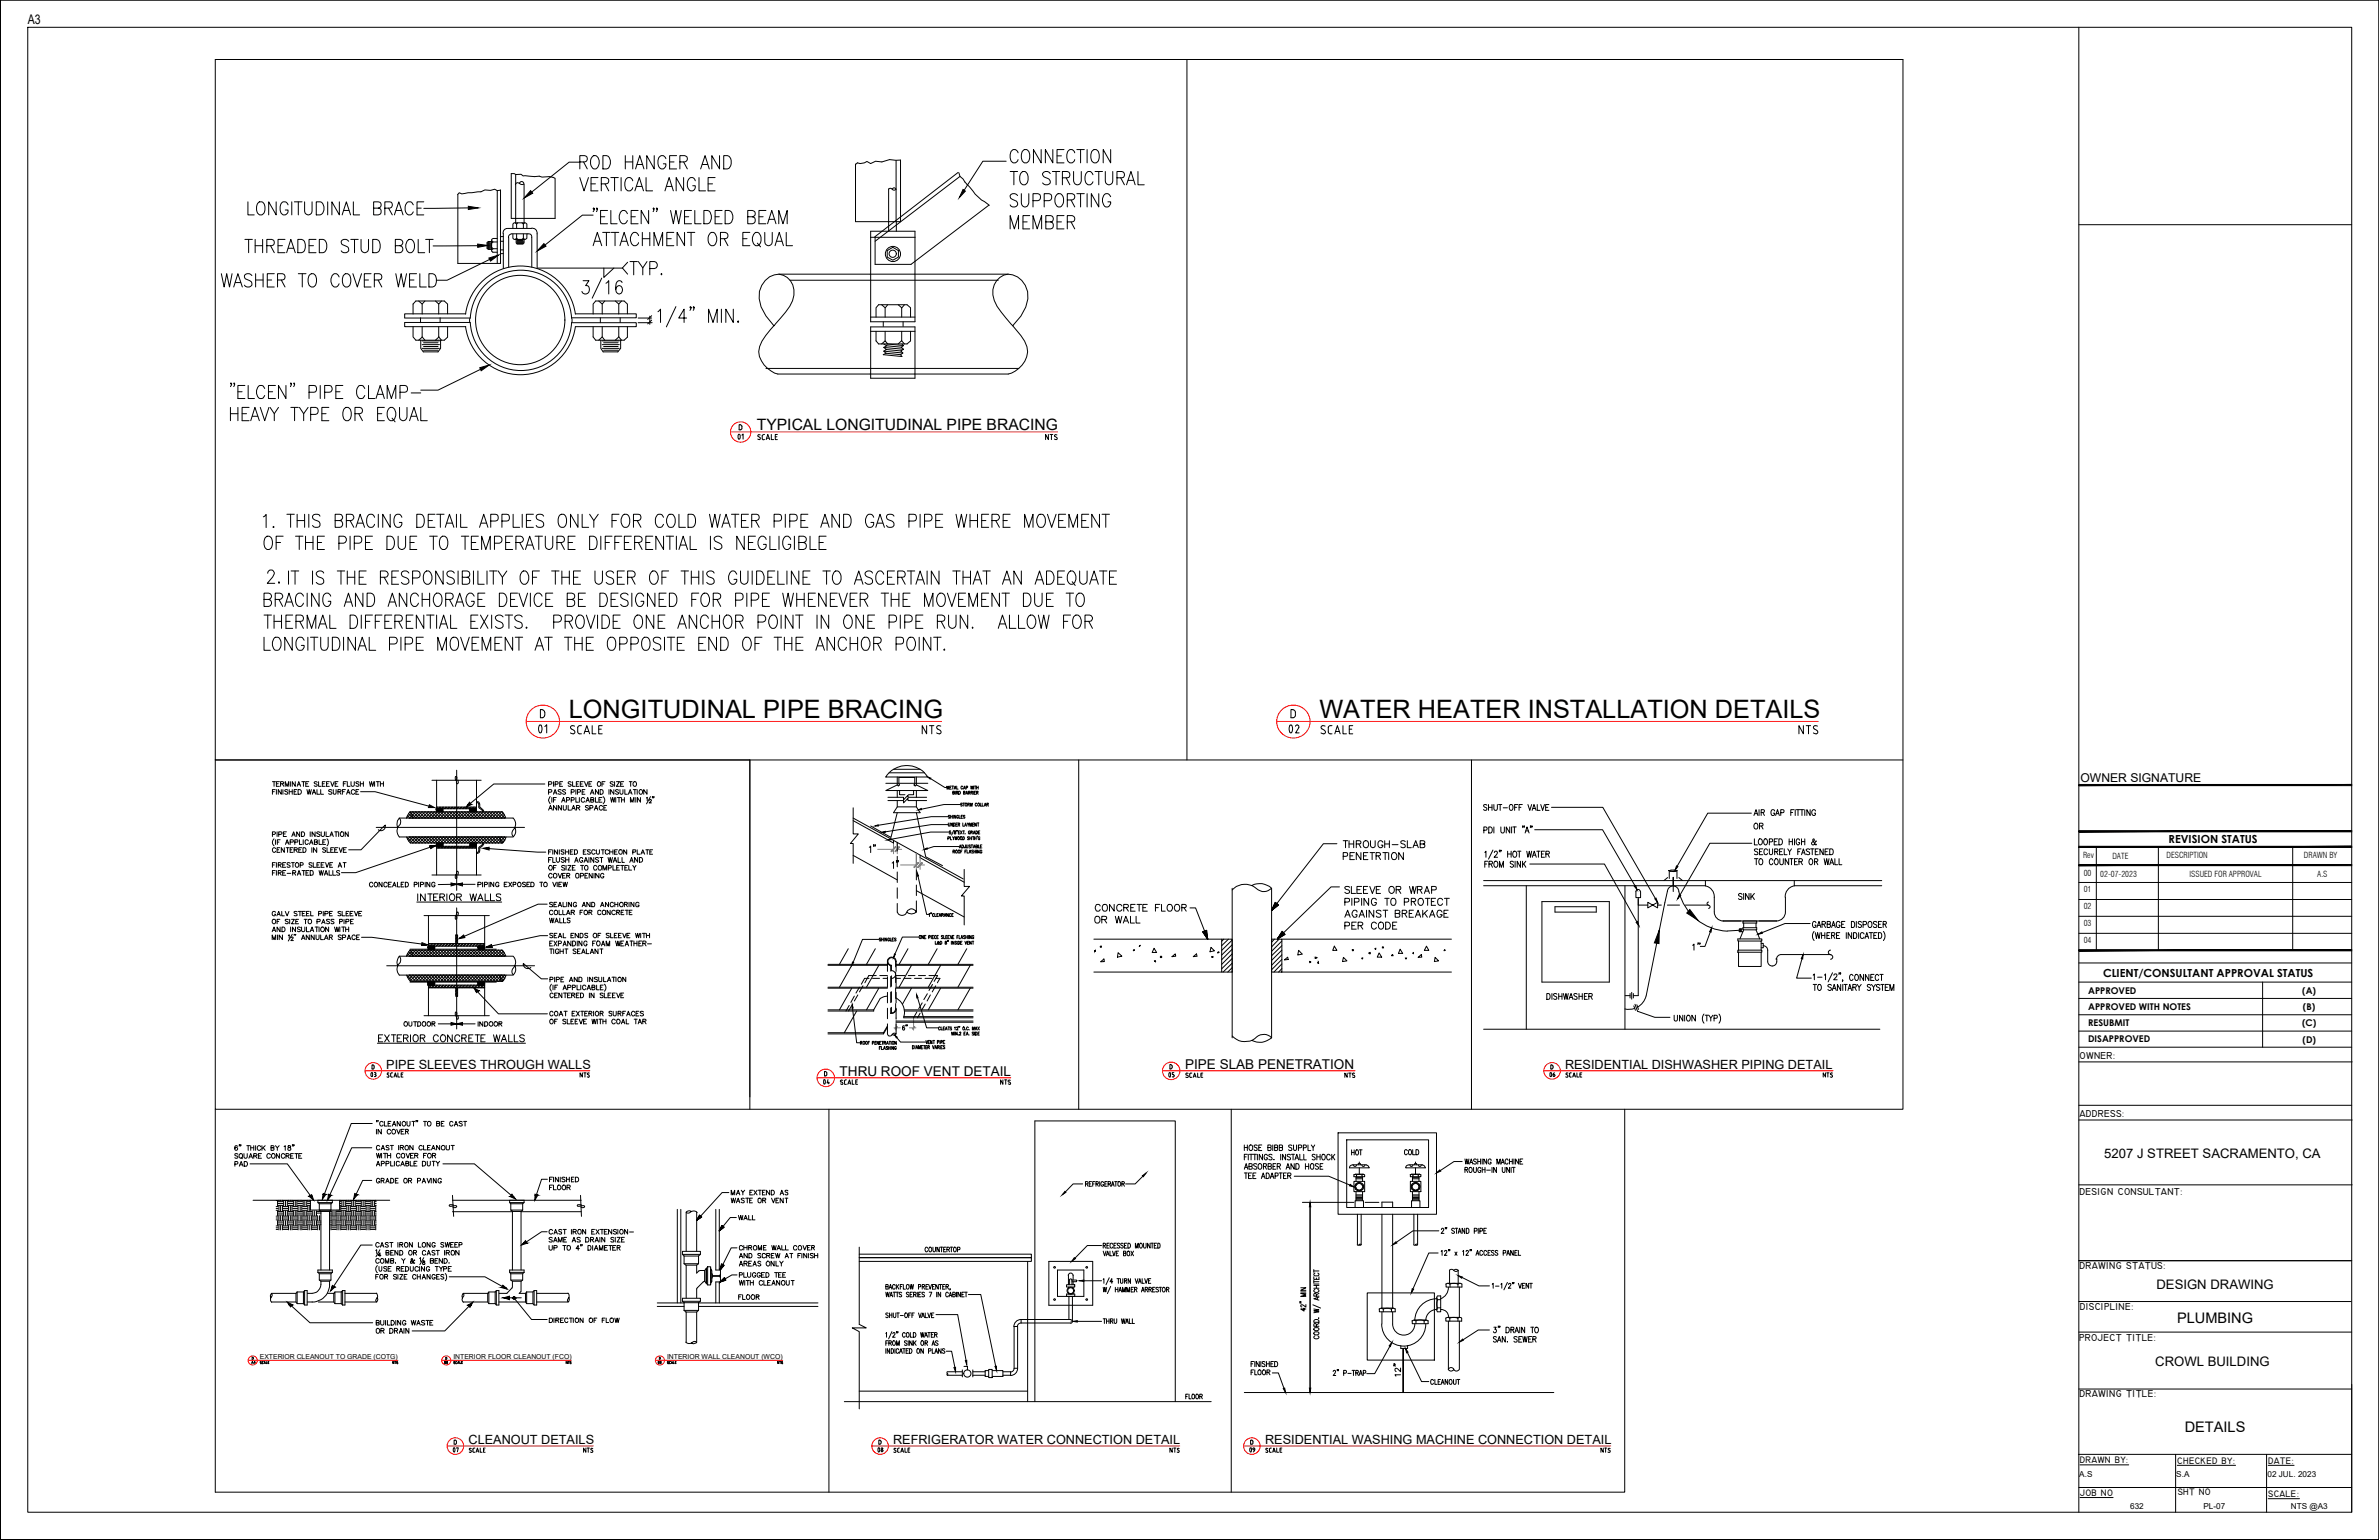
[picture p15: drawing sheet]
<svg xmlns="http://www.w3.org/2000/svg" width="432mm" height="279mm" viewBox="0 0 432 279" stroke-linecap="round" stroke-linejoin="round" font-family="sans-serif">
<defs><g id="words">
<text font-size="6.2" fill="#f00" x="94.9" y="134.4">01</text>
<text font-size="6.2" x="231.1" y="134.4">02</text>
<g font-size="5.7">
<text x="44.1" y="39.9">LONGITUDINAL BRACE</text>
<text x="166.5" y="134.8">NTS</text>
<text x="325.6" y="134.8">NTS</text>
</g>
<g font-size="5.3">
<text x="43.4" y="46.6">THREADED STUD BOLT</text>
<text x="51.9" y="106.9" transform="rotate(-90 51.9 106.9)">2.</text>
</g>
<g font-size="4.9">
<text x="131.6" y="81.1">01</text>
<text x="50.8" y="96.7" transform="rotate(-90 50.8 96.7)">1.</text>
<text x="158" y="150.6">SHINGLES</text>
</g>
<g font-size="4.6">
<text x="103.3" y="130.3">LONGITUDINAL PIPE BRACING</text>
<text x="239.5" y="130.3">WATER HEATER INSTALLATION DETAILS</text>
</g>
<g font-size="4.4">
<text x="309.7" y="173.2" transform="rotate(-90 309.7 173.2)">1&quot;</text>
<text x="65.3" y="196.5">03</text>
<text x="147.5" y="197.9">04</text>
<text x="210.3" y="196.5">05</text>
<text x="279.4" y="196.5">06</text>
<text x="80.4" y="264.6">07</text>
<text x="157.3" y="264.6">08</text>
<text x="224.7" y="264.6">09</text>
</g>
<text font-size="4" x="317.5" y="151.3">OR</text>
<text font-size="3.5" fill="#f00" x="211.3" y="194.7">D</text>
<g font-size="3.5">
<text x="280.5" y="194.7">D</text>
<text x="158.4" y="262.8">D</text>
</g>
<g font-size="3.1">
<text x="44.8" y="248.4">AA</text>
<text x="79.7" y="248.4">BB</text>
<text x="118.5" y="248.4">BB</text>
</g>
<text font-size="2.8" x="137.4" y="78">TYPICAL LONGITUDINAL PIPE BRACING</text>
<g font-size="2.6">
<text x="395.1" y="240.1">PLUMBING</text>
<text x="396.5" y="259.8">DETAILS</text>
</g>
<g font-size="2.5">
<text x="152.4" y="195.2">THRU ROOF VENT DETAIL</text>
<text x="215.1" y="193.9">PIPE SLAB PENETRATION</text>
</g>
<g font-size="2.4">
<text x="5" y="4.4">A3</text>
<text x="381.9" y="210.1">5207 J STREET SACRAMENTO, CA</text>
<text x="391.4" y="233.9">DESIGN DRAWING</text>
<text x="391.2" y="247.8">CROWL BUILDING</text>
</g>
<g font-size="2.3">
<text x="70.1" y="194">PIPE SLEEVES THROUGH WALLS</text>
<text x="284.1" y="194">RESIDENTIAL DISHWASHER PIPING DETAIL</text>
<text x="85" y="262">CLEANOUT DETAILS</text>
<text x="162.1" y="262">REFRIGERATOR WATER CONNECTION DETAIL</text>
<text x="229.6" y="262">RESIDENTIAL WASHING MACHINE CONNECTION DETAIL</text>
</g>
<text font-size="2.2" x="377.6" y="141.9">OWNER SIGNATURE</text>
<g font-size="2">
<text x="393.6" y="152.9">REVISION STATUS</text>
<text x="381.7" y="177.2">CLIENT/CONSULTANT APPROVAL STATUS</text>
</g>
<g font-size="1.8">
<text x="377.4" y="192.1">OWNER:</text>
<text x="377.4" y="202.6">ADDRESS:</text>
<text x="377.4" y="216.8">DESIGN CONSULTANT:</text>
<text x="377.4" y="230.3">DRAWING STATUS:</text>
<text x="377.5" y="237.6">DISCIPLINE:</text>
<text x="377.4" y="243.3">PROJECT TITLE:</text>
<text x="377.4" y="253.5">DRAWING TITLE:</text>
</g>
<g font-size="1.7">
<text x="379" y="183.2">APPROVED WITH NOTES</text>
<text x="379" y="180.3">APPROVED</text>
<text x="417.9" y="180.3">(A)</text>
<text x="418" y="183.2">(B)</text>
<text x="379" y="186.1">RESUBMIT</text>
<text x="379" y="189.1">DISAPPROVED</text>
<text x="417.8" y="186.2">(C)</text>
<text x="417.9" y="189.1">(D)</text>
<text x="377.5" y="265.5">DRAWN BY:</text>
<text x="395.2" y="265.6">CHECKED BY:</text>
<text x="411.7" y="265.6">DATE:</text>
<text x="377.5" y="271.4">JOB NO</text>
<text x="395.3" y="271.3">SHT NO</text>
<text x="411.7" y="271.6">SCALE:</text>
</g>
<g font-size="1.5">
<text x="378.1" y="155.7">Rev</text>
<text x="383.4" y="155.8">DATE</text>
<text x="393.2" y="155.6">DESCRIPTION</text>
<text x="418.2" y="155.7">DRAWN BY</text>
<text x="378.2" y="161.9">01</text>
<text x="378.2" y="158.9">00</text>
<text x="381.2" y="159.1">02-07-2023</text>
<text x="397.4" y="159.1">ISSUED FOR APPROVAL</text>
<text x="420.6" y="159.1">A.S</text>
<text x="378.2" y="165">02</text>
<text x="378.2" y="168">03</text>
<text x="378.2" y="171.1">04</text>
<text x="377.4" y="268">A.S</text>
<text x="395" y="268">S.A</text>
<text x="411.6" y="267.9">02 JUL. 2023</text>
<text x="386.6" y="273.8">632</text>
<text x="399.9" y="273.8">PL-07</text>
<text x="415.8" y="273.8">NTS @A3</text>
</g>
<g font-size="1.2">
<text x="47.2" y="246.6">EXTERIOR CLEANOUT TO GRADE (COTG)</text>
<text x="82.3" y="246.6">INTERIOR FLOOR CLEANOUT (FCO)</text>
<text x="121.1" y="246.6">INTERIOR WALL CLEANOUT (WCO)</text>
</g>
</g></defs>
<!-- layer: WALL -->
<path d="M159.3 154.1h2.9M162.2 153v1.9M162.9 152.8v2.1M162.9 154.1h.8M163.4 156.9h2.9M166.3 154.8v2.9M167 155.6v2.1M167 156.9h.8M162.3 186.5h1.1M162.6 184.7v2.2M165.1 186.5h1.1M165.8 184.7v2.2" fill="none" stroke="#7f7f7f" stroke-width=".18"/>
<!-- layer: 0 -->
<g fill="#7f7f7f" stroke="#7f7f7f" stroke-width=".18">
<path d="M165.6 186.6l.4-.3zM166 186.3l-.3 .4z"/>
<path d="M162.8 186.3l-.3 .4zM162.8 186.3l-.3 .4z"/>
<path d="M163.2 153.6l-.7 .9 .8-.8zM163.2 153.6l-.7 .9-.1-.1z"/>
<path d="M161.7 154.4l.1 .1 .7-.9zM162.5 153.6l.1 .1-.8 .8z"/>
<path d="M167.3 156.5l-.7 .9 .8-.8zM167.3 156.5l-.7 .9-.1-.1z"/>
<path d="M165.9 157.3v.1l.8-.9zM166.7 156.5l.1 .1-.9 .8z"/>
</g>
<!-- layer: WALL -->
<path d="M157.8 153.7l.2-.2v1.2M158.6 153.3v-.1l-.1 .4M158.9 153.3l-.1-.1v.4M161.9 156.6l.3-.3v1.3M162.8 156.2l-.1 .3M163 156.2l-.1 .3M164.2 186.2l-.2-.1a.4 .4 0 0 0-.2 .4 .4 .4 0 0 0 .3 .4 .24 .24 0 0 0 .1-.3 .24 .24 0 0 0-.3-.2l-.1 .2M164.5 186l-.1 .1M164.7 186l-.1 .1" fill="none" stroke="#000" stroke-width=".18"/>
<!-- layer: 0 -->
<g fill="none" stroke="#000" stroke-width=".18">
<path d="M162.2 139.6h4.8M154.9 146.6v4.7h.9l-1.5 1.7h.6v3.6M154.9 148.4l19.9 11.1M154.9 148.9l7.3 4.1v-.6M154.9 155.2l8 4.4M160.8 142.1h7.6M161.2 144.7h2.8v.4l.8-.8v.4h3.4M161.2 145.2h2.8v.5l.8-.9v.4h3.4M161.2 140.3a4.6 4.6 0 0 1 7.2 .7h-7.6zM161.4 140.2h6.4M162.9 142.4l-2.1 1h7.6l-2.1-1M162.9 141v1.4l.2 .2 .2-.2-.1-.2v-1.1h2.8v1.1l-.1 .2 .2 .2 .2-.2v-1.4"/>
<path d="M162.9 143.4v1.3M163.3 143.4v.8h1M165.8 143.4v.8h-.9M166.3 147.4l1.7 8 3.1 1.7M166.3 143.4v1.3M167 155.2v.4l8 4.5M175 157.7v3.1h1l-1.5 1.8h.5v5.2M150.3 179.1h10.8M150.3 175h10.8M150.3 175.1h10.8M150.3 179.3h10.8M154 172.1l-1.6 2.9"/>
<path d="M154.6 175.1l-2.2 4M154.6 179.3l-2.2 3.9M156 179.1l-.6 1.1M156.6 178.9l-.6 1.1M157.7 177.5h-.8l-.6 1.1M158.4 177.5h1.2M158.9 172.1l-1.6 2.9M159 177h-1.3l-.7 1.3M159.5 175.1l-2.2 4M159.5 179.3l-2.2 3.9M159.7 177h1.4M160.3 177.5h.8"/>
<path d="M162.6 179.1h14M162.6 175h14M162.6 175.1h14M162.6 179.3h14M162.6 177h1.6M162.6 177.5h.8M164.1 177.5h1.3M164.8 172.1l-1.6 2.9M164.8 177h1.3M165.4 175.1l-2.2 4M165.4 179.3l-1.6 2.9M166 177.5h1.3"/>
<path d="M166.3 161.6l8.7 4.8M166.7 177h1.3M167.9 177.5h1.3M168.6 177h1.6l-.7 1.1M169.2 178.6l-.6 1.1M169.8 177.5h.8l-.5 .8M169.8 178.9l-.6 1.1M170.1 172.1l-1.6 2.9M170.7 175.1l-2.2 4M170.7 179.3l-2.2 3.9M175.5 172.1l-1.6 2.9M176.1 175.1l-2.2 4"/>
<path d="M176.1 179.3l-2.2 3.9M150.3 183.2h8.3M150.3 187.4h10.1M150.3 187.6h10.1M154.1 182.4l-.6 1M154.8 182.2l-.8 1.2M155.1 180.7l-.7 1.2M155.5 183.4l-2.3 4M155.7 180.5l-.6 1.1M158.6 183.2v.2h-8.3M161.1 180.7l-1.3 .4-1.2 2.1M161.1 186.4l-.7 1.2v-.2"/>
<path d="M161.1 186.1l-.7 1.3M162.6 181.1a3.1 3.1 0 0 1 1.4 3.6h12.6M162.6 185.3h14M162.6 185.5h14M164 184.4h12.6M164.1 183.2h12.5M164.2 183.4h12.4M166.4 183.6l-.6 1.1M167 183.8l-.5 .9M167.4 181.9l-.6 1.1M167.9 182.2l-.6 1.1M168.3 180.3l-.6 1.1"/>
<path d="M168.9 180.5l-.6 1.1"/>
</g>
<!-- layer: VENT PIPE -->
<g fill="none" stroke="#000" stroke-width=".18">
<path d="M162.9 152.8v1.6M162.9 155.4v1.9M162.9 158.2v1.9M166.3 154.8v2M166.3 157.7v1.9M161.1 174.5v1.7M161.1 177.2v1.9M161.7 175.2v1M161.7 177.2v1.9M161.8 177v1.9M161.8 179.9v1.9M161.8 175.1l-.1 .1"/>
<path d="M162.6 175.4v-.9a.68 .68 0 0 0-.7-.7 .68 .68 0 0 0-.7 .6 .68 .68 0 0 0 .6 .7v1a.7 .7 0 0 1 .8 .7 .7 .7 0 0 1-.8 .7M162.6 176.4v1.9M162.6 179.2v1.9M162.6 174.5h.1M162.6 174.5a.79 .79 0 0 0-.7-.8 .79 .79 0 0 0-.8 .6 .79 .79 0 0 0 .6 .9M162.6 174.5v1.7M162.6 177.2v1.9M162.9 163.9v1.6a.93 .93 0 0 0 .8 .6 .93 .93 0 0 0 .9-.6M162.9 161.1v1.9M164.8 165.2a.94 .94 0 0 1 1.5 .3 1.28 1.28 0 0 1-1.7 0zM166.3 160.6v1.9M166.3 163.4v2.1"/>
<path d="M161.1 185.8v1.8a.44 .44 0 0 0 .4 .4 .44 .44 0 0 0 .4-.3M161.1 180v1.9M161.1 182.9v1.9M161.7 180v1.9M161.7 182.9v1M161.8 183.8l-.1 .1M162 187.6l.2-.1 .4 .1-.2 .2-.3-.1h-.2zM162.6 183.1a.7 .7 0 0 1-.9 .8M162.6 182.1v1a.72 .72 0 0 1-.8 .7v-1M162.6 180v1.9M162.6 182.9v1.9M162.6 185.8v1.8"/>
</g>
<!-- layer: WALLS -->
<g fill="none" stroke="#000" stroke-width=".18">
<path d="M215.4 10.8v127.1M83.1 35.3v12.5M90.3 34.6v13.2M90.8 34.5l-.5 .1-.5-.3-.8 .2h-1l-.7 .3M90.8 34.5v13.3M92.8 31.5h.5l.3 .2 1-.1 .4 .3 2 .1h.9l.5 .1a3.6 3.6 0 0 1 2.4 .2v7.3h-8zM93.6 31.7v8.7M94.3 33.3l-.5-.1-.2 .3M94.3 33.3a.4 .4 0 0 1 .4-.4 .4 .4 0 0 1 .4 .5M94.3 33.3l.3 .1h.5M95.1 33.4v7M155.3 29.8v10.4h8.1v-11.2h-1.9l-1.4 .4-1.2-.1-.9 .4-.6-.4-.5 .2-.8 .2-.5-.2-.3 .3"/>
<path d="M161.3 34.3v7.7M161.9 34.3a.4 .4 0 0 0-.6 0M161.9 34.3a.44 .44 0 0 0 .7 0M162 34.3l.3-.2 .3 .2M162.6 29.1v11.1M173.9 31.3l-15.1 11.6v5.1h6.6l14.1-10.7M174 31.3l.2 .7 .6 .5 1.8 2.1a9.9 9.9 0 0 0 3 2.7M174.2 32l-15.4 11.8M182.6 29.3h-4.2l-3.4 5.2M183.3 31.1h1.4M184 31.1v2.4M184.7 35.5a.73 .73 0 0 0-.8-.4 .73 .73 0 0 0-.6 .6l.1 .2 .3 .3a1.06 1.06 0 0 1 1 .6 .71 .71 0 0 1-.5 .8 .71 .71 0 0 1-.9-.4"/>
<path d="M184.8 27.7a.68 .68 0 0 0-.7-.6 .68 .68 0 0 0-.7 .6 1.52 1.52 0 0 0 .5 1.8 .75 .75 0 0 0 .9-.5M185.4 35.1v1.7a.68 .68 0 0 0 .7 .8 .68 .68 0 0 0 .6-.8v-1.7M185.5 31.2l.2-.1a1.09 1.09 0 0 1 .9 1.5 .78 .78 0 0 1-.8 1 .78 .78 0 0 1-.7-1 1.58 1.58 0 0 1 .4-1.4zM185.5 27.5l.4-.4a.85 .85 0 0 1 1 1 1.46 1.46 0 0 1-.5 1.4 .85 .85 0 0 1-1-.9zM186.9 39.1h-1.2v2.4h1.2M187.5 36.4h.9a.66 .66 0 0 0 .5-.6 .66 .66 0 0 0-.5-.7h-.9v2.4M189 27.1v2.4l-1.4-2.4v2.4M189.5 36.4h.9a.66 .66 0 0 0 .5-.6 .66 .66 0 0 0-.5-.7h-.9v2.4M190.6 31.5a.74 .74 0 0 0-.7-.4 .74 .74 0 0 0-.7 .6 1.06 1.06 0 0 0 1 .7 .58 .58 0 0 1 .4 .6 .58 .58 0 0 1-.5 .5h-.4l-.5-.3M191 31.1h1.4M191.1 27.1v2.4l-1.4-2.4v2.4M191.7 31.1v2.4"/>
<path d="M191.9 35.3l.2-.2a1.08 1.08 0 0 1 .9 1.5v.4a.7 .7 0 0 1-.7 .6 .7 .7 0 0 1-.7-.6 1.63 1.63 0 0 1 .3-1.7zM191.9 28.3h.8M192.8 32.3h.9a.58 .58 0 0 0 .5-.6 .58 .58 0 0 0-.5-.6h-.9v2.4M193.1 27.1h-1.2v2.4h1.2M193.1 39.1h-1.2v2.4h1.2M193.5 32.3l.7 1.2M193.7 36.3h.9a.58 .58 0 0 0 .5-.6 .58 .58 0 0 0-.5-.6h-.9v2.4M194.4 36.3l.7 1.2M194.9 31.1v1.8a.7 .7 0 0 0 .7 .6 .7 .7 0 0 0 .7-.6v-1.8M195.1 27.7a.69 .69 0 0 0-1.1-.4 1.59 1.59 0 0 0 .2 2.2 .75 .75 0 0 0 .9-.5M195.5 27.1h1.3M195.5 35.1h1.3"/>
<path d="M196.1 27.1v2.4M196.1 35.1v2.4M197.3 27.1v2.4M197.3 35.1v2.4M198.2 27.5a.67 .67 0 0 1 .7-.4 .67 .67 0 0 1 .5 .6 1.52 1.52 0 0 1-.4 1.8 .85 .85 0 0 1-1-.9zM198.4 31.7a.69 .69 0 0 0-1.1-.5 1.57 1.57 0 0 0 .2 2.3 .77 .77 0 0 0 .9-.5M198.8 31.1h1.3M199.4 35.1v2.4l-1.3-2.4v2.4M199.4 31.1v2.4M200.6 31.1v1.8a.68 .68 0 0 0 .7 .6 .68 .68 0 0 0 .7-.6v-1.8M201.6 27.1v2.4l-1.4-2.4v2.4M201.6 35.7a.69 .69 0 0 0-.7-.6 .69 .69 0 0 0-.7 .6 1.55 1.55 0 0 0 .5 1.8 .76 .76 0 0 0 .9-.9h-.5"/>
<path d="M202.7 32.3h.9a.58 .58 0 0 0 .5-.6 .58 .58 0 0 0-.5-.6h-.9v2.4M203.4 32.3l.7 1.2M204.5 33.5l.8-2.4 .7 2.4M204.8 32.7h.9M206.5 31.1v2.4h1.2M73.4 58.5v.8h11.1M73.4 57.7h11.9M73.4 58.5h11.9M75 59.3v1.8l.5 .6h5.1l.6-.5v-1.9M76 54.6l.6 .6v1.8M76.3 57.7v.8M76.6 59.3v1.8l.5 .6"/>
<path d="M77.1 54.6l-.5 .6M79 54.6l.6 .6 .5-.6M79.6 59.3v1.8l.5 .6M79.6 55.2v1.8M79.9 57.7v.8M81.2 56.9v-1.7l-.6-.6h-5.1l-.5 .6v1.8M84.5 59.3a10.1 10.1 0 0 0 10 8.7 10.1 10.1 0 0 0 9.9-8.7M84.5 56.9h-11.1v.8M85.3 57.7v.9M85.4 58.6a9.2 9.2 0 0 0 9.1 8.6 9.2 9.2 0 0 0 9.2-8.6M92.1 41.4l-.4 .2-.4 .6 .1 6.5M92.1 41.4h4.3a.87 .87 0 0 1 1.1 1"/>
<path d="M92.3 43.1v5.4M92.8 42.5l-.3 .1-.2 .5M92.8 42.4h3M93.1 42.5v.7l.2 .2h2.1l.2-.2v-.7M93.5 40.4l.3 .2v.8M93.5 43.4l.3-.2 .2 .2M93.7 43.4v.7l.2 .2h1l.2-.2v-.7M93.8 42.5v.7M93.8 44h1.2M93.8 43.8h1.2M93.8 43.5h1.2M93.9 44.2h1"/>
<path d="M93.9 43.9h1M93.9 43.6h1M94 40.4l-.2 .2M94.7 40.4l.3 .2 .2-.2M95 42.5v.7l-.3 .2M95 40.6v.8M95 43.2l.2 .2M95.6 41.4v-.8l-.2-.2h-2.1l-.2 .2v.8M95.8 42.5a.53 .53 0 0 1 .5 .1 .53 .53 0 0 1 .2 .5v5.4M97.5 42.4v6.3M97.6 48.6h15.4l.9 1.1M103.7 57.7a9.2 9.2 0 0 0-9.2-8.7 9.2 9.2 0 0 0-9.1 8.7"/>
<path d="M103.8 57.7v.9M103.8 58.5h11.7v.8h-11.1M104.4 57a10.1 10.1 0 0 0-9.9-8.7 10.1 10.1 0 0 0-10 8.7M104.4 56.9h11.1v.8h-11.7M105.8 50.9h1.1l-.6 .9h.3a.76 .76 0 0 1 .2 1.2 .76 .76 0 0 1-1.2-.1M107.7 59.3v1.8l.4 .6h5.2l.6-.5v-1.9M108.7 54.6l.6 .6 .5-.6M109 57.7v.8M109.2 50.5l-1.7 3.6M109.3 59.3v1.8l.5 .6M109.3 55.2v1.8M109.6 48.6v1.7l1.8-1.7"/>
<path d="M110 51.4l.5-.5v2.4M111.7 54.6l.6 .6M112.3 59.3v1.8M112.6 57.7v.8M112.8 54.6l-.5 .6v1.8M112.9 51.3l-.1-.2-.5-.2a1.3 1.3 0 0 0-.5 1.6v.5l.3 .2a.73 .73 0 0 0 .9-.5 .73 .73 0 0 0-.6-.9 .7 .7 0 0 0-.6 .7M113.9 56.9v-1.7l-.6-.6h-5.2l-.4 .6v1.8M113.9 47.6l-1 1M114.3 47.5h1.4M115 47.5v2.4M115.8 57.7h2.5M115.8 58.5h2.6"/>
<path d="M115.9 47.5l.8 1.1v1.3M117.4 47.5l-.7 1.1M117.9 48.7h.9a.65 .65 0 0 0 .5-.6 .65 .65 0 0 0-.5-.6h-.9v2.4M117.9 57.4v1.4M118.3 58.1l-.7 .7M118.3 57.3l-.7 .7M119.4 56.6l.5-.5v2.4M120.1 49.6v.3zM122.7 55.6l-1.8 3.7M124.6 57.7h-1.4l1-1.6v2.4M125.4 55.8l-.1 .1-.1-.1 .1-.2 .1 .2-.2 .5M126 55.8l-.1 .1-.1-.1 .1-.2 .1 .2-.2 .5"/>
<path d="M128.6 58.5v-2.4l.8 2.4 .8-2.4v2.4M130.9 56.1v2.4M133.1 56.1v2.4l-1.4-2.4v2.4M134 58.3v.2l-.1-.1zM140.5 59.1l.3-.3a16.3 16.3 0 0 0 3-4.2 3.4 3.4 0 0 0-2.4-4.9 3.9 3.9 0 0 0-3.6 4.5l.3 1.5 .9 1.6 1.5 1.8a12.1 12.1 0 0 0-2.6 3.8 3.6 3.6 0 0 0 1.4 3.9l1.3 .9 .6 .2h41.8a4.8 4.8 0 0 0 3.5-4.1 6.2 6.2 0 0 0-2.1-3.9l-.6-.8a7.2 7.2 0 0 0 2.7-6.2 3.5 3.5 0 0 0-4.3-3 3.5 3.5 0 0 0-1.7 4.6 17.7 17.7 0 0 0 3.3 4.6M141.4 49.7h41.6M143.4 50.8h37.8M158 58.4h8.1v-16.4h-8.1v16.4M158 43.1h8.1M158 57.5h8.1M158 59.3h8.1v9.3h-8.1zM159 57.5v-1.7l.5-.5h5.1l.7 .5v1.7"/>
<path d="M160 55.3l.7 .5M160.3 58.4v.8M161 45.5l1.1-.6 1 .6v1.2l-1 .5-1.1-.5zM161.1 55.3l-.4 .6v1.6M162.7 40.3v1.7M163 55.3l.7 .5v1.7M163.9 58.4v.8M164.2 55.3l-.5 .6M183.3 41.5v-2.4l.8 2.4 .8-2.4v2.4M185.7 40.3h.7M187.5 41.5v-2.4l.8 2.4 .8-2.4v2.4M189.8 40.3h.9a.58 .58 0 0 0 .5-.6 .58 .58 0 0 0-.5-.6h-.9v2.4h.9l.3-.1a.69 .69 0 0 0-.3-1.1"/>
<path d="M191.9 40.3h.8M193.7 40.3h.9a.58 .58 0 0 0 .5-.6 .58 .58 0 0 0-.5-.6h-.9v2.4M194.4 40.3l.7 1.2M76.4 61.7v1.5l.4 .6h2.7l.5-.6v-1.5M76.6 61.2l-.6 .5M76.6 63.2h3.2M76.6 62.5h3.2M76.6 61.8h3.2M76.9 63.5h2.6M76.9 62.9h2.6M76.9 62.2h2.6M79.7 61.1l-.7 .6"/>
<path d="M109.1 61.7v1.5l.4 .6h2.6l.5-.6v-1.5M109.3 61.2l-.6 .5M109.3 63.2h3.1M109.3 62.5h3.1M109.3 61.8h3.1M109.6 63.5h2.6M109.6 62.9h2.6M109.6 62.2h2.6M112.3 61.1l-.6 .6M112.3 61.1l.5 .6M139 66.8h45.9M158 60.1h8.1"/>
<path d="M159 60.1v1.7l.5 .6h5.1l.7-.6v-1.7M160 62.4l.7-.6 .4 .6M160.4 62.4l.6 .3-.6 .3 .5 .4-.5 .3 .4 .4M160.4 63.7l3.5 .4M160.4 63l3.6 .4M160.7 60.1v1.7M160.8 64.1l2.6 .2M160.9 63.4l2.6 .3M160.9 62.4l3.1 .3M161 62.7l2.6 .3M163.7 61.8l-.7 .6M163.7 60.1v1.7l.5 .6"/>
<path d="M163.7 62.4l.3 .3-.4 .3 .4 .4-.5 .3 .4 .4-.5 .2 .3 .4-3.4-.4 .5-.2M48.3 97.4a.77 .77 0 0 1 .8 0 .77 .77 0 0 1 .3 .8 1.39 1.39 0 0 1-.5 1.5 .84 .84 0 0 1-1-.9 1.55 1.55 0 0 1 .4-1.4zM50.1 98.4h.8M51.4 97.3h-1.3v2.4M52.1 93.3h1.3M52.7 93.3v2.4M53.6 97.3h1.4M53.9 93.3v2.4M53.9 94.4h1.4M54.3 97.3v2.4M55.3 93.3v2.4M55.5 97.3v2.4"/>
<path d="M55.5 98.4h1.3M56 93.3v2.4M56.8 97.3v2.4M57.6 98.4h.8M58.1 93.6a.73 .73 0 0 0-.8-.3 .73 .73 0 0 0-.6 .6l.1 .2 .3 .2 .6 .2a.6 .6 0 0 1 .4 .6 .6 .6 0 0 1-.5 .6l-.7-.1-.2-.3M58.9 97.3h-1.3v2.4h1.3M60.8 94.4h.9a.57 .57 0 0 0 .5-.5 .57 .57 0 0 0-.5-.6h-.9v2.4h.9a.62 .62 0 0 0 .5-.6 .62 .62 0 0 0-.5-.7M61.5 98.6h.9a.65 .65 0 0 0 .5-.7 .65 .65 0 0 0-.5-.6h-.9v2.4M62.9 94.4h.8a.57 .57 0 0 0 .5-.5 .57 .57 0 0 0-.5-.6h-.8v2.4M63.5 94.4l.7 1.3M63.5 97.3v2.4M64.3 98.6h.9a.66 .66 0 0 0 .5-.7 .66 .66 0 0 0-.5-.6h-.9v2.4"/>
<path d="M64.6 95.7l.8-2.4 .8 2.4M64.9 94.9h1M66.3 98.4h.8M67.6 97.3h-1.3v2.4h1.3M68 93.9a.74 .74 0 0 0-.9-.6 .74 .74 0 0 0-.6 .9 1.04 1.04 0 0 0 1 1.5l.5-.6M68.7 93.3v2.4M70.2 97.3h.7a1.38 1.38 0 0 1 0 2.4h-.7zM70.8 93.3v2.4l-1.3-2.4v2.4M72.3 97.3v1.7a.68 .68 0 0 0 .6 .7 .68 .68 0 0 0 .7-.7v-1.7M72.9 93.9a.74 .74 0 0 0-.8-.6 .74 .74 0 0 0-.6 .9 1.04 1.04 0 0 0 1 1.5 .79 .79 0 0 0 .4-.9h-.4M74.4 98.4h.8M75.6 93.3h.7a1.36 1.36 0 0 1 .5 2l-.2 .3-1 .1z"/>
<path d="M75.6 97.3h-1.2v2.4h1.2M77.7 94.4h.8M78 97.3h1.4M78.7 97.3v2.4M79 93.3h-1.3v2.4h1.3M79.2 93.3h1.4M79.9 97.6l.4-.3a.85 .85 0 0 1 1 .9 1.46 1.46 0 0 1-.6 1.5 .85 .85 0 0 1-.9-.9zM79.9 93.3v2.4M80.8 95.7l.8-2.4 .8 2.4M81.1 94.9h1M82.8 93.3v2.4M83.6 93.3v2.4h1.2"/>
<path d="M83.7 97.3h1.4M84.4 97.3v2.4M85.6 98.4h.8M86.8 97.3h-1.2v2.4h1.2M87 95.7l.8-2.4 .8 2.4M87.3 94.9h1M87.4 99.7v-2.4l.8 2.4 .8-2.4v2.4M89.1 94.5l1.1-.1a.65 .65 0 0 0 .2-.6 .65 .65 0 0 0-.5-.5h-.8v2.4M89.7 98.6h.9a.66 .66 0 0 0 .5-.7 .66 .66 0 0 0-.5-.6h-.9v2.4M91.1 94.5l1.2-.1a.69 .69 0 0 0-.3-1.1h-.9v2.4M91.8 98.4h.7M93 97.3h-1.2v2.4h1.2"/>
<path d="M93.1 93.3v2.4h1.2M93.6 98.4h.9a.57 .57 0 0 0 .5-.5 .57 .57 0 0 0-.5-.6h-.9v2.4M94.3 98.4l.7 1.3M94.8 93.3v2.4M95.4 99.7l.7-2.4 .8 2.4M95.5 94.4h.9M95.7 98.9h.9M96.8 93.3h-1.3v2.4h1.3M97.1 97.3h1.4M97.8 97.3v2.4M98.7 93.6a.73 .73 0 0 0-.8-.3 .73 .73 0 0 0-.6 .6l.2 .3 .8 .3a.59 .59 0 0 1 .4 .7 .59 .59 0 0 1-.5 .5l-.7-.1-.2-.3M99 97.3v1.7a.68 .68 0 0 0 .7 .7 .68 .68 0 0 0 .6-.7v-1.7"/>
<path d="M101.1 98.4h.9l.4-.2v-.2a.58 .58 0 0 0-.4-.7h-.9v2.4M101.7 93.4a.77 .77 0 0 1 .8 0 .77 .77 0 0 1 .3 .8 1.38 1.38 0 0 1-.5 1.5 1.04 1.04 0 0 1-1-1.5zM101.8 98.4l.6 1.3M103.1 98.4h.8M104.4 97.3h-1.3v2.4h1.3M104.9 93.3v2.4l-1.4-2.4v2.4M105.7 93.3v2.4h1.1M107 93.3l.8 1.1v1.3M107 97.3h.7a1.43 1.43 0 0 1 .5 2.1l-.5 .3h-.7zM108.6 93.3l-.8 1.1M109.1 97.3v2.4M109.9 98.4h.7"/>
<path d="M111.1 97.3h-1.2v2.4M111.1 94.4h.8M111.6 98.4h.8M112.4 93.3h-1.3v2.4M112.9 97.3h-1.3v2.4M113.2 93.4a.77 .77 0 0 1 .8 0 .77 .77 0 0 1 .3 .8 1.04 1.04 0 0 1-1 1.5 1.48 1.48 0 0 1-.1-2.3zM113.3 98.4h.8M114.6 97.3h-1.3v2.4h1.3M115 94.4h.9a.58 .58 0 0 0 .4-.5 .58 .58 0 0 0-.4-.6h-.9v2.4M115.2 98.4h.8l.3-.1a.57 .57 0 0 0 .2-.6 .57 .57 0 0 0-.5-.4h-.8v2.4M115.7 94.4l.6 1.3M115.9 98.4l.6 1.3"/>
<path d="M117.2 98.4h.8M118.5 97.3h-1.3v2.4h1.3M120.4 93.9a.76 .76 0 0 0-.9-.6 .76 .76 0 0 0-.5 .9 1.08 1.08 0 0 0 .9 1.5l.2-.1 .3-.5M120.4 97.3v2.4l-1.4-2.4v2.4M120.9 97.3h1.4M121.4 93.4a.79 .79 0 0 1 .8 0 .79 .79 0 0 1 .4 .8 1.08 1.08 0 0 1-1 1.5 1.52 1.52 0 0 1-.2-2.3zM121.6 97.3v2.4M122.8 97.3v2.4M123.2 93.3v2.4h1.2M123.2 99.7l.8-2.4 .8 2.4M123.5 98.9h1M124.9 93.3h.7a1.36 1.36 0 0 1 .5 2l-.2 .3-1 .1z"/>
<path d="M125.3 97.3v2.4h1.1M128.8 93.3l.4 2.4 .6-2.4 .4 2.4 .5-2.4M128.9 97.3v2.4M131 95.7l.8-2.4 .7 2.4M131 97.6a.75 .75 0 0 0-.8-.3 .75 .75 0 0 0-.6 .6 1.06 1.06 0 0 0 1 .7 .58 .58 0 0 1 .4 .6 .58 .58 0 0 1-.5 .5h-.4l-.5-.3M131.3 94.9h.9M132.8 93.3h1.3M133.4 93.3v2.4M134.6 94.4h.8M135.1 97.3v2.4l-1.4-2.4v2.4M135.8 93.3h-1.2v2.4h1.2M135.8 98.4h.9"/>
<path d="M136.4 94.4h.9a.58 .58 0 0 0 .5-.5 .58 .58 0 0 0-.5-.6h-.9v2.4M137.1 97.3h-1.3v2.4h1.3M137.1 94.4l.7 1.3M139.1 97.9a.68 .68 0 0 0-.7-.6 .68 .68 0 0 0-.7 .6 1.52 1.52 0 0 0 .5 1.8 .76 .76 0 0 0 .9-.9h-.5M139.7 97.3v2.4h1.2M140.5 94.5l1.2-.1a.69 .69 0 0 0-.3-1.1h-.9v2.4M141.4 97.3v2.4M142.5 93.3v2.4M143.3 94.5l1.2-.1a.65 .65 0 0 0 .2-.6 .65 .65 0 0 0-.5-.5h-.9v2.4M143.5 97.9a.68 .68 0 0 0-.7-.7 .68 .68 0 0 0-.6 .7 1.45 1.45 0 0 0 .5 1.8 .75 .75 0 0 0 .8-.9h-.5M144.2 97.3v2.4M145 98.4h.8l.3-.1a.57 .57 0 0 0 .2-.6 .57 .57 0 0 0-.5-.4h-.8v2.4h.8a.65 .65 0 0 0 .6-.6 .65 .65 0 0 0-.6-.7"/>
<path d="M145.4 94.4h.7M146.6 93.3h-1.2v2.4h1.2M147 97.3v2.4h1.2M148.7 98.4h.7M149 95.7l.7-2.4 .8 2.4M149.3 94.9h.9M149.9 97.3h-1.2v2.4h1.2M152.4 93.3v2.4l-1.4-2.4v2.4M153.1 93.3h.7a1.36 1.36 0 0 1 .5 2l-.2 .3-1 .1zM158.6 93.9a.69 .69 0 0 0-.7-.6 .69 .69 0 0 0-.7 .6 1.45 1.45 0 0 0 .5 1.8 .71 .71 0 0 0 .9-.9h-.5M159 95.7l.7-2.4 .8 2.4M159.3 94.9h.9"/>
<path d="M162.3 93.6a.73 .73 0 0 0-.8-.3 .73 .73 0 0 0-.6 .6l.2 .3 .8 .3a.59 .59 0 0 1 .4 .7 .59 .59 0 0 1-.5 .5l-.7-.1-.2-.3M165 94.5l1.2-.1a.69 .69 0 0 0-.3-1.1h-.9v2.4M167 93.3v2.4M167.8 94.5h.9a.62 .62 0 0 0 .5-.6 .62 .62 0 0 0-.5-.6h-.9v2.4M169.8 94.4h.8M171.1 93.3h-1.3v2.4h1.3M173.5 93.3l.5 2.4 .5-2.4 .5 2.4 .5-2.4M176.1 94.4h1.3M176.1 93.3v2.4M177.4 93.3v2.4M178.2 94.4h.7M179.5 93.3h-1.3v2.4h1.3"/>
<path d="M180 94.4h.9a.57 .57 0 0 0 .5-.5 .57 .57 0 0 0-.5-.6h-.9v2.4M180.7 94.4l.7 1.3M182.1 94.4h.7M183.3 93.3h-1.2v2.4h1.2M186 95.7v-2.4l.7 2.4 .8-2.4v2.4M188.6 93.4a.79 .79 0 0 1 .8 0 .79 .79 0 0 1 .3 .8 1.08 1.08 0 0 1-.9 1.5 1.52 1.52 0 0 1-.2-2.3zM190.1 93.3l.8 2.4 .8-2.4M192.2 94.4h.8M193.4 93.3h-1.2v2.4h1.2M194 95.7v-2.4l.8 2.4 .8-2.4v2.4M196.3 94.4h.8M197.6 93.3h-1.3v2.4h1.3"/>
<path d="M199.6 93.3v2.4l-1.4-2.4v2.4M200 93.3h1.4M200.7 93.3v2.4M47.9 108.8h.9a.57 .57 0 0 0 .5-.6 .57 .57 0 0 0-.5-.6h-.9v2.4h.9a.65 .65 0 0 0 .5-.6 .65 .65 0 0 0-.5-.6M47.9 115.6v2.4h1.2M47.9 111.6h1.4M48.6 111.6v2.4M49.7 111.6v2.4M49.7 112.7h1.4M49.8 115.7a.79 .79 0 0 1 .9 0 .79 .79 0 0 1 .3 .8 1.08 1.08 0 0 1-1 1.5 1.52 1.52 0 0 1-.2-2.3zM50 108.8h.8a.57 .57 0 0 0 .5-.6 .57 .57 0 0 0-.5-.6h-.8v2.4M50.6 108.8l.7 1.2"/>
<path d="M51.1 111.6v2.4M51.7 110l.8-2.4 .8 2.4M51.9 112.7h.8M52 109.2h1M52.8 103.6h1.4M53 115.6v2.4l-1.3-2.4v2.4M53.1 111.6h-1.2v2.4h1.2M53.7 112.7h.9a.58 .58 0 0 0 .5-.5 .58 .58 0 0 0-.5-.6h-.9v2.4M54.4 112.7l.7 1.3M55.1 108.2a.74 .74 0 0 0-.9-.6 .74 .74 0 0 0-.6 .9 1.09 1.09 0 0 0 1 1.5l.5-.6M55.2 116.2a.76 .76 0 0 0-.9-.6 .76 .76 0 0 0-.6 .9 1.08 1.08 0 0 0 1 1.5 .88 .88 0 0 0 .5-.9h-.5M55.8 114v-2.4l.8 2.4 .7-2.4v2.4"/>
<path d="M55.8 107.6v2.4M55.9 115.6v2.4M56.3 115.6h1.4M56.7 103.6v2.4M57 115.6v2.4M57.8 114l.8-2.4 .8 2.4M57.9 107.6v2.4l-1.3-2.4v2.4M58.1 113.2h1M58.2 115.6l.1 2a.68 .68 0 0 0 .8 .4 .68 .68 0 0 0 .5-.7v-1.7M58.8 104a.71 .71 0 0 0-.8-.4 .71 .71 0 0 0-.6 .6l.4 .4 .6 .3a.6 .6 0 0 1 .4 .6 .6 .6 0 0 1-.5 .5h-.4l-.5-.3M59.9 111.6v2.4h1.1M60 108.2a.74 .74 0 0 0-.9-.6 .74 .74 0 0 0-.5 .9 1.09 1.09 0 0 0 1 1.5 .88 .88 0 0 0 .4-.9h-.4"/>
<path d="M60.3 115.6h.7a1.36 1.36 0 0 1 .5 2l-.2 .3-.3 .1h-.7zM61.2 103.6h1.4M61.9 103.6v2.4M62.4 115.6v2.4M62.5 110l.7-2.4 .8 2.4M62.7 109.2h1M63 103.6v2.4M63 104.7h1.4M63.5 111.6h.7a1.38 1.38 0 0 1 0 2.4h-.7zM64.4 103.6v2.4M64.5 115.6v2.4l-1.3-2.4v2.4M65 118l.7-2.4 .8 2.4"/>
<path d="M65.2 104.7h.8M65.3 117.2h1M65.6 111.6v2.4M65.9 107.6v2.4l-1.4-2.4v2.4M66.3 112.7h.8M66.5 103.6h-1.3v2.4h1.3M66.6 107.6h.7a1.38 1.38 0 0 1 0 2.4h-.7zM67 115.6v2.4h1.2M67.6 111.6h-1.3v2.4M68.1 112.7h.8M69 104.7h.9a.57 .57 0 0 0 .6-.5 .57 .57 0 0 0-.6-.6h-.9v2.4M69.3 111.6h-1.2v2.4"/>
<path d="M69.7 104.7l.7 1.3M69.9 112.7h.7M70.4 110l.8-2.4 .8 2.4M70.7 116.8h1.2a.71 .71 0 0 0 0-1.1l-1.2-.1v2.4M70.7 109.2h1M71.1 111.6h-1.2v2.4h1.2M71.1 104.7h.8M71.7 112.7h.9a.58 .58 0 0 0 .4-.5 .58 .58 0 0 0-.4-.6h-.9v2.4M72.3 103.6h-1.2v2.4h1.2M72.3 112.7l.7 1.3M72.8 115.6v2.4M73.5 116.8h1.2a.65 .65 0 0 0 .2-.7 .65 .65 0 0 0-.5-.5h-.9v2.4"/>
<path d="M73.7 112.7h.8M73.8 107.6v2.4l-1.3-2.4v2.4M74.2 104a.76 .76 0 0 0-1.3 0l.1 .5 .8 .4a.6 .6 0 0 1 .4 .6 .6 .6 0 0 1-.5 .5h-.4l-.4-.3M74.9 104.9h.9l.3-.2a.69 .69 0 0 0-.3-1.1h-.9v2.4M75 111.6h-1.3v2.4h1.3M75.6 116.8h.7M75.9 108.2a.74 .74 0 0 0-.8-.6 .74 .74 0 0 0-.6 .9 1.09 1.09 0 0 0 1 1.5l.4-.6M76.6 107.6v2.4M76.6 108.8h1.4M76.8 115.6h-1.2v2.4h1.2M76.9 111.6v2.4l-1.3-2.4v2.4M77.2 103.7l.2-.1a1.13 1.13 0 0 1 1 1.5l-.1 .4a.74 .74 0 0 1-.9 .5 .74 .74 0 0 1-.6-.9 1.58 1.58 0 0 1 .4-1.4z"/>
<path d="M77.4 111.6h1.4M78 107.6v2.4M78.1 111.6v2.4M79.1 107.7a.77 .77 0 0 1 .8 .1 .77 .77 0 0 1 .3 .7 1.09 1.09 0 0 1-1 1.5 1.5 1.5 0 0 1-.1-2.3zM79.2 111.6v2.4M79.5 118v-2.4l.7 2.4 .8-2.4v2.4M79.8 114l.7-2.4 .8 2.4M80.1 113.2h.9M80.4 103.6v2.4l-1.3-2.4v2.4M80.9 108.8h.9a.58 .58 0 0 0 .5-.6 .58 .58 0 0 0-.5-.6h-.9v2.4M81.6 108.8l.7 1.2M81.8 111.6v2.4h1.1"/>
<path d="M82.1 115.7a.77 .77 0 0 1 .8 0 .77 .77 0 0 1 .3 .8 1.04 1.04 0 0 1-.9 1.5 1.57 1.57 0 0 1-.2-2.3zM82.5 104a.71 .71 0 0 0-.8-.4 .71 .71 0 0 0-.6 .6l.2 .3 .8 .4a.59 .59 0 0 1 .4 .6 .59 .59 0 0 1-.5 .5h-.4l-.5-.3M82.6 110l.8-2.4 .8 2.4M82.9 109.2h1M83.1 103.6v2.4M83.6 115.6l.8 2.4 .8-2.4M83.9 104.7h.9a.58 .58 0 0 0 .5-.5 .58 .58 0 0 0-.5-.6h-.9v2.4h.9l.3-.1a.69 .69 0 0 0-.3-1.2M85.5 112.7h.7M85.7 116.8h.7M85.9 103.6v2.4M86.1 108.2a.69 .69 0 0 0-.7-.6 .69 .69 0 0 0-.7 .6 1.55 1.55 0 0 0 .5 1.8 .76 .76 0 0 0 .9-.9h-.5M86.7 103.6v2.4h1.2"/>
<path d="M86.7 111.6h-1.2v2.4h1.2M86.7 108.8h.8M86.9 115.6h-1.2v2.4h1.2M87.2 111.6l1.4 2.4M87.5 118v-2.4l.8 2.4 .8-2.4v2.4M88 107.6h-1.3v2.4h1.3M88.4 103.6v2.4M88.6 111.6l-1.4 2.4M88.9 103.6h1.3M89.2 111.6v2.4M89.5 103.6v2.4M89.8 116.8h.8"/>
<path d="M90.4 103.6l.8 1.1v1.3M90.6 107.6a1.25 1.25 0 0 1 1.3 .6 1.25 1.25 0 0 1-.1 1.4l-.5 .4h-.7zM91.1 115.6h-1.3v2.4h1.3M91.3 111.9a.75 .75 0 0 0-.8-.3 .75 .75 0 0 0-.6 .6 1.06 1.06 0 0 0 1 .7 .58 .58 0 0 1 .4 .6 .58 .58 0 0 1-.5 .5h-.4l-.5-.3M91.7 111.6h1.3M92 103.6l-.8 1.1M92.4 111.6v2.4M92.7 108.8h.7M93 115.6v2.4l-1.3-2.4v2.4M93.5 115.6h1.4M93.9 107.6h-1.2v2.4h1.2M94.2 107.6l.8 2.4 .8-2.4"/>
<path d="M94.2 115.6v2.4M94.8 103.7l.2-.1a1.13 1.13 0 0 1 1 1.5l-.2 .4a.68 .68 0 0 1-.6 .5 .68 .68 0 0 1-.7-.5 1.73 1.73 0 0 1 .3-1.8zM94.8 111.9a.73 .73 0 0 0-.8-.3 .73 .73 0 0 0-.6 .6l.4 .4 .6 .3a.6 .6 0 0 1 .4 .6 .6 .6 0 0 1-.5 .5h-.4l-.5-.3M95.5 113.8l.2 .1-.2 .1zM96.3 107.6v2.4M96.6 104.7h.8M97.1 118l.8-2.4 .8 2.4M97.4 117.2h1M97.9 103.6h-1.3v2.4M98.4 108.2a.7 .7 0 0 0-1.1-.5 1.59 1.59 0 0 0 .2 2.3 .75 .75 0 0 0 .9-.6M98.8 115.6h1.4M99.1 108.8h.7"/>
<path d="M99.6 115.6v2.4M100.1 103.6h1.4M100.3 107.6h-1.2v2.4h1.2M100.5 112.9h.9a.65 .65 0 0 0 .5-.7 .65 .65 0 0 0-.5-.6h-.9v2.4M100.8 103.6v2.4M102 104.7h1.3M102 103.6v2.4M102.4 115.6h1.4M102.6 112.7h.8a.57 .57 0 0 0 .5-.5 .57 .57 0 0 0-.5-.6h-.8v2.4M103 108.8h.8a.57 .57 0 0 0 .5-.6 .57 .57 0 0 0-.5-.6h-.8v2.4h.8a.65 .65 0 0 0 .5-.6 .65 .65 0 0 0-.5-.6M103.1 115.6v2.4M103.3 112.7l.6 1.3"/>
<path d="M103.3 103.6v2.4M104.1 104.7h.8M104.3 116.8h1.4M104.3 115.6v2.4M104.7 111.9l.2-.2a.77 .77 0 0 1 .8 .1 .77 .77 0 0 1 .3 .7 1.39 1.39 0 0 1-.5 1.5 1.08 1.08 0 0 1-1-1.5zM105 108.8h.7M105.4 103.6h-1.3v2.4h1.3M105.7 115.6v2.4M106.3 107.6h-1.3v2.4h1.3M106.4 111.6l.8 2.4 .8-2.4M106.4 116.8h.8M107.7 115.6h-1.3v2.4h1.3"/>
<path d="M108 103.6v1.7a.68 .68 0 0 0 .7 .7 .68 .68 0 0 0 .6-.7v-1.7M108.5 111.6v2.4M108.9 107.6h.7a1.38 1.38 0 0 1 0 2.4h-.7zM109.3 111.6h.6a1.38 1.38 0 0 1 0 2.4h-.6zM110.6 115.7a.77 .77 0 0 1 .8 0 .77 .77 0 0 1 .4 .8 1.38 1.38 0 0 1-.6 1.5 1.04 1.04 0 0 1-1-1.5zM110.9 108.8h.8M111.3 112.7h.8M111.4 104a.71 .71 0 0 0-.8-.4 .71 .71 0 0 0-.6 .6l.4 .4 .6 .3a.6 .6 0 0 1 .4 .6 .6 .6 0 0 1-.5 .5h-.4l-.5-.3M112.1 104.7h.8M112.2 107.6h-1.3v2.4h1.3M112.5 116.8h1.1a.71 .71 0 0 0 0-1.1l-1.1-.1v2.4M112.6 111.6h-1.3v2.4h1.3"/>
<path d="M113.3 103.6h-1.2v2.4h1.2M113.9 104.7h.9a.58 .58 0 0 0 .5-.5 .58 .58 0 0 0-.5-.6h-.9v2.4M114 107.9a.73 .73 0 0 0-.7-.3 .73 .73 0 0 0-.7 .6 1.34 1.34 0 0 0 1.2 .8 .64 .64 0 0 1-.3 1h-.3l-.6-.4M114.5 116.8h1.2a.71 .71 0 0 0 0-1.1l-1.2-.1v2.4M114.6 104.7l.7 1.3M114.7 107.6v2.4M115.3 111.9l.2-.2a.77 .77 0 0 1 .8 .1 .77 .77 0 0 1 .3 .7 1.39 1.39 0 0 1-.6 1.5 1.08 1.08 0 0 1-.9-1.5zM116.8 108.2a.69 .69 0 0 0-.6-.6 .69 .69 0 0 0-.7 .6 1.55 1.55 0 0 0 .5 1.8 .76 .76 0 0 0 .8-.9h-.5M116.8 115.7a.77 .77 0 0 1 .9 0 .77 .77 0 0 1 .3 .8 1.04 1.04 0 0 1-1 1.5 1.57 1.57 0 0 1-.2-2.3zM118.3 103.7l.2-.1a1.13 1.13 0 0 1 1 1.5l-.2 .4a.68 .68 0 0 1-.6 .5 .68 .68 0 0 1-.7-.5 1.73 1.73 0 0 1 .3-1.8zM118.7 111.6v2.4l-1.4-2.4v2.4M118.9 107.6v2.4l-1.4-2.4v2.4"/>
<path d="M119.5 112.7h.7M119.6 108.8h.8M119.9 116a.73 .73 0 0 0-.7-.4 .73 .73 0 0 0-.6 .6l.1 .2 .3 .2 .5 .2a.6 .6 0 0 1 .4 .6 .6 .6 0 0 1-.4 .6l-.7-.1-.2-.3M120.1 104.7h.8M120.6 115.6v2.4M120.7 111.6h-1.2v2.4h1.2M120.9 107.6h-1.3v2.4h1.3M121.1 115.6h1.4M121.4 103.6h-1.3v2.4M121.5 107.6a1.23 1.23 0 0 1 1.3 .6 1.23 1.23 0 0 1-.2 1.4l-.4 .4h-.7zM121.8 115.6v2.4M122.9 116.8h.8"/>
<path d="M123 114l.8-2.4 .8 2.4M123.3 113.2h1M123.6 103.6h1.4M124.2 115.6h-1.3v2.4h1.3M124.3 103.6v2.4M125.5 104.7h1.3M125.5 103.6v2.4M125.6 108.8h.7M126.4 111.6v2.4l-1.3-2.4v2.4M126.8 107.6h-1.2v2.4M126.8 103.6v2.4M126.8 116.8h.8"/>
<path d="M127.6 107.7l.2-.1a1.13 1.13 0 0 1 .9 1.8 .66 .66 0 0 1-1.1 .5 1.64 1.64 0 0 1 0-2.2zM127.6 103.6v2.4M128.1 115.6h-1.3v2.4h1.3M128.6 112.2a.68 .68 0 0 0-.7-.6 .68 .68 0 0 0-.7 .6 1.45 1.45 0 0 0 .5 1.8 .74 .74 0 0 0 .9-.6M129.2 112.7h1.4M129.2 111.6v2.4M129.5 108.8h.8a.57 .57 0 0 0 .5-.6 .57 .57 0 0 0-.5-.6h-.8v2.4M129.6 104a.71 .71 0 0 0-.7-.4 .71 .71 0 0 0-.6 .6l.4 .4 .5 .3a.6 .6 0 0 1 .4 .6 .6 .6 0 0 1-.4 .5h-.4l-.5-.3M130 115.6v2.4l-1.3-2.4v2.4M130.1 108.8l.7 1.2M130.6 111.6v2.4M130.8 115.6h.7a1.32 1.32 0 0 1 .5 2l-.2 .3-1 .1z"/>
<path d="M131.5 111.9l.2-.2a.77 .77 0 0 1 .8 .1 .77 .77 0 0 1 .3 .7 1.39 1.39 0 0 1-.6 1.5 1.08 1.08 0 0 1-.9-1.5zM133.5 108.9h.9a.66 .66 0 0 0 .5-.7 .66 .66 0 0 0-.5-.6h-.9v2.4M133.5 112.7h.9a.58 .58 0 0 0 .5-.5 .58 .58 0 0 0-.5-.6h-.9v2.4M133.7 104.2a.68 .68 0 0 0-.6-.6 .68 .68 0 0 0-.7 .6 1.45 1.45 0 0 0 .4 1.8 .75 .75 0 0 0 .9-.9h-.5M134.2 112.7l.7 1.3M134.4 103.6v1.7a.68 .68 0 0 0 .7 .7 .68 .68 0 0 0 .7-.7v-1.7M135.2 115.7a.81 .81 0 0 1 1.2 .8 1.08 1.08 0 0 1-1 1.5 1.52 1.52 0 0 1-.2-2.3zM135.6 107.6v2.4M136.4 108.9h.8a.65 .65 0 0 0 .5-.7 .65 .65 0 0 0-.5-.6h-.8v2.4M136.5 103.6v2.4M137 116.8h.8M137.3 103.6h.7a1.38 1.38 0 0 1 0 2.4h-.7z"/>
<path d="M137.6 112.9h.9a.65 .65 0 0 0 .5-.7 .65 .65 0 0 0-.5-.6h-.9v2.4M138.3 115.6h-1.3v2.4M138.4 108.8h.7M139.4 104.7h.7M139.7 107.6h-1.3v2.4h1.3M139.7 111.9l.4-.3a1.08 1.08 0 0 1 1 1.5 .76 .76 0 0 1-.4 .8 .76 .76 0 0 1-1-.2 1.73 1.73 0 0 1 0-1.8zM140.5 115.6h1.4M140.6 103.6h-1.2v2.4h1.2M141.2 103.6v2.4h1.2M141.2 115.6v2.4M141.8 111.6v2.4M142.1 107.6l.4 2.4 .5-2.4 .5 2.4 .5-2.4"/>
<path d="M142.4 116.8h1.3M142.4 115.6v2.4M142.8 103.6v2.4M143.7 115.6v2.4M143.9 111.6v2.4l-1.4-2.4v2.4M144.4 111.6h1.4M144.5 116.8h.8M144.6 108.8h1.4M144.6 107.6v2.4M145 103.6v2.4l-1.4-2.4v2.4M145.1 111.6v2.4M145.8 115.6h-1.3v2.4h1.3"/>
<path d="M145.8 104.7h.7M146 107.6v2.4M146.7 108.8h.8M147 103.6h-1.2v2.4h1.2M148 107.6h-1.3v2.4h1.3M148.1 118l.7-2.4 .8 2.4M148.3 111.6v2.4M148.4 117.2h1M149.4 103.6h1.3M149.9 107.6v2.4l-1.3-2.4v2.4M150 103.6v2.4M150.4 111.6v2.4l-1.3-2.4v2.4"/>
<path d="M150.7 108.8h.8M151.5 103.7l.2-.1a1.13 1.13 0 0 1 1 1.5l-.1 .4a.69 .69 0 0 1-.7 .5 .69 .69 0 0 1-.7-.5 1.61 1.61 0 0 1 .3-1.8zM151.5 115.6v2.4l-1.4-2.4v2.4M152 107.6h-1.3v2.4h1.3M152.3 107.6l.7 2.4 .8-2.4M153.3 111.9l.4-.3a1.08 1.08 0 0 1 1 1.5 .76 .76 0 0 1-.5 .8 .76 .76 0 0 1-.9-.2 1.73 1.73 0 0 1 0-1.8zM153.6 116.2a.69 .69 0 0 0-.6-.6 .69 .69 0 0 0-.7 .6 1.45 1.45 0 0 0 .4 1.8 .69 .69 0 0 0 .9-.6M154.3 108.8h.8M154.3 116.8h1.4M154.3 115.6v2.4M155.1 106l.8-2.4 .7 2.4M155.4 105.2h.9"/>
<path d="M155.6 107.6h-1.3v2.4h1.3M155.7 115.6v2.4M156.1 108.8h.9a.57 .57 0 0 0 .5-.6 .57 .57 0 0 0-.5-.6h-.9v2.4M156.7 111.6v2.4l-1.3-2.4v2.4M156.7 115.7a.68 .68 0 0 1 1.1 .5 1.45 1.45 0 0 1-.5 1.8 1.08 1.08 0 0 1-1-1.5zM156.8 108.8l.7 1.2M157.5 112.7h.8M158.4 104a.71 .71 0 0 0-.8-.4 .71 .71 0 0 0-.6 .6l.4 .4 .6 .3a.6 .6 0 0 1 .4 .6 .6 .6 0 0 1-.5 .5h-.4l-.5-.3M158.6 116.8h.8a.57 .57 0 0 0 .5-.6 .57 .57 0 0 0-.5-.6h-.8v2.4M158.8 111.6h-1.3v2.4h1.3M159.3 116.8l.6 1.2M159.9 107.6h1.4"/>
<path d="M160.4 104.2a.69 .69 0 0 0-1.1-.5 1.52 1.52 0 0 0 .3 2.3 .75 .75 0 0 0 .8-.5M160.6 107.6v2.4M161.1 104.7h.8M161.4 112.9h.9l.3-.2a.69 .69 0 0 0-.3-1.1h-.9v2.4M161.8 108.8h1.4M161.8 107.6v2.4M162.3 103.6h-1.2v2.4h1.2M162.6 116.8h1.2a.68 .68 0 0 0-.3-1.2h-.9v2.4M162.9 104.7h.9a.58 .58 0 0 0 .5-.5 .58 .58 0 0 0-.5-.6h-.9v2.4M163.2 107.6v2.4M163.4 111.6v2.4M163.6 104.7l.7 1.3"/>
<path d="M163.9 108.8h.8M164.2 112.9h.9l.3-.2a.65 .65 0 0 0 .2-.6 .65 .65 0 0 0-.5-.5h-.9v2.4M164.7 103.6h1.3M165 115.7a.68 .68 0 0 1 1 .5 1.45 1.45 0 0 1-.4 1.8 1.08 1.08 0 0 1-1-1.5zM165.2 107.6h-1.3v2.4h1.3M165.4 103.6v2.4M166.2 106l.8-2.4 .8 2.4M166.2 112.7h.8M166.5 105.2h1M166.8 115.6v2.4M167.5 111.6h-1.3v2.4h1.3M167.8 110v-2.4l.8 2.4 .7-2.4v2.4"/>
<path d="M168.3 103.6v2.4M169 115.6v2.4l-1.4-2.4v2.4M169.5 115.6h1.3M170.1 112.7h.9a.57 .57 0 0 0 .5-.5 .57 .57 0 0 0-.5-.6h-.9v2.4M170.1 115.6v2.4M170.2 107.9l.2-.2a.77 .77 0 0 1 .8 .1 .77 .77 0 0 1 .4 .7 1.09 1.09 0 0 1-1 1.5l-.2-.1a1.58 1.58 0 0 1-.2-2zM170.4 103.6v2.4l-1.4-2.4v2.4M170.8 112.7l.7 1.3M171.3 117.9l.1-.1 .1 .1zM172 107.6l.8 2.4 .7-2.4M172.2 111.6v1.7a.68 .68 0 0 0 .6 .7 .68 .68 0 0 0 .7-.7v-1.7M172.9 103.6h1.4"/>
<path d="M173.6 103.6v2.4M174 108.8h.8M174.8 104.7h1.3M174.8 103.6v2.4M175.3 107.6h-1.3v2.4h1.3M175.6 111.6v2.4l-1.3-2.4v2.4M175.9 110v-2.4l.7 2.4 .8-2.4v2.4M176.1 103.6v2.4M176.4 113.9h.2l-.1 .1zM176.6 106l.8-2.4 .8 2.4M176.9 105.2h1M178.2 108.8h.7"/>
<path d="M178.4 103.6h1.3M179.1 103.6v2.4M179.5 107.6h-1.3v2.4h1.3M181.2 114l.7-2.4 .9 2.4M181.4 107.6v2.4l-1.4-2.4v2.4M181.5 113.2h1M181.9 107.6h1.3M181.9 106l.9-2.4 .7 2.4M182.2 105.2h1M182.5 107.6v2.4M183.2 111.6v2.4h1.2M184.9 111.6v2.4h1.2"/>
<path d="M185.4 103.6v2.4l-1.4-2.4v2.4M185.8 107.6a1.23 1.23 0 0 1 1.3 .6 1.23 1.23 0 0 1-.2 1.4l-.5 .4h-.6zM186.8 111.7l.2-.1a1.08 1.08 0 0 1 1 1.5 .81 .81 0 0 1-1.2 .8 1.64 1.64 0 0 1 0-2.2zM187.8 107.6v1.7a.68 .68 0 0 0 .7 .7 .68 .68 0 0 0 .6-.7v-1.7M187.9 106l.8-2.4 .7 2.4M188.2 105.2h.9M188.5 111.6l.5 2.4 .4-2.4 .5 2.4 .5-2.4M189.9 103.6h.7a1.38 1.38 0 0 1 0 2.4h-.7zM189.9 108.8h.8M191.2 107.6h-1.3v2.4h1.3M192 104.7h.7M193 112.7h.8"/>
<path d="M193.2 103.6h-1.2v2.4h1.2M193.5 107.6h1.4M194.1 103.7l.2-.1a1.13 1.13 0 0 1 1 1.5l-.1 .4a.68 .68 0 0 1-.7 .5 .68 .68 0 0 1-.7-.5 1.73 1.73 0 0 1 .3-1.8zM194.2 107.6v2.4M194.3 111.6h-1.3v2.4M194.6 105.5l.6 .7M194.9 111.9a.67 .67 0 0 1 .7-.3 .67 .67 0 0 1 .5 .6 1.52 1.52 0 0 1-.4 1.8 .85 .85 0 0 1-1-.9zM195.5 107.9l.3-.3a1.04 1.04 0 0 1 1 1.5l-.1 .3a.69 .69 0 0 1-1 .5 1.76 1.76 0 0 1-.2-2zM196 103.6v1.7a.68 .68 0 0 0 .6 .7 .68 .68 0 0 0 .7-.7v-1.7M196.9 112.7h.9a.57 .57 0 0 0 .5-.5 .57 .57 0 0 0-.5-.6h-.9v2.4M197.6 112.7l.7 1.3M197.8 106l.8-2.4 .7 2.4"/>
<path d="M198.1 105.2h1M199.6 103.6h1.3M200.2 103.6v2.4M201.4 104.7h.7M202.6 103.6h-1.2v2.4h1.2M82.9 139.7v21.8M195.8 137.9v63.4M267.1 137.9v63.4M345.4 137.9h-306.3v-127.1h306.3v190.5h-306.3v-63.4h97v63.4M49.4 151.4h.4l.2-.2v-.2l-.6-.1v.9M49.4 156.9h.4M49.4 143.6h.4"/>
<path d="M49.4 141.8h.6M49.4 158.4h.4M49.7 152.2a.83 .83 0 0 0 0 1.3M49.7 141.8v.9M50 156.5h-.6v.9M50 143.3h-.6v.8M50 157.9h-.6v.9M50 152.4v.8M50 154a.31 .31 0 0 0-.3-.2 .31 .31 0 0 0-.3 .3v.2a.3 .3 0 0 0 .3 .3 .3 .3 0 0 0 .3-.2M50.2 143.3v.8M50.2 156.5v.9M50.2 157.9v.9"/>
<path d="M50.2 142.2h.3M50.3 154.2h.3M50.3 150.9v.9M50.3 152.8h.3M50.5 156.9h.5v-.3l-.5-.1v.9M50.5 158.4l.5-.1v-.3l-.5-.1v.9M50.6 151.4l.5-.1v-.3l-.5-.1v.9M50.7 141.8h-.5v.9h.5M50.8 156.9l.3 .5M50.8 158.4l.3 .4M50.8 153.8h-.5v.8h.5M50.8 152.4h-.5v.8"/>
<path d="M50.9 142.2h.5l.1-.2-.2-.2h-.4v.9M51.1 143.3v.8l-.6-.8v.8M51.2 142.2l.3 .5M51.3 156.9h.3M51.3 158.4h.3M51.4 143.3v.8M51.4 151.3h.4M51.6 153.8v.8l-.5-.8v.8M51.8 142.7v-.9l.3 .9 .3-.9v.9M51.8 153.2l.3-.8 .4 .8M51.9 156.5h-.6v.9h.6M51.9 157.9h-.6v.9h.6"/>
<path d="M51.9 153.8h.6M51.9 152.9h.4M52 150.9h-.6v.9h.6M52.1 158.5h.7M52.2 153.8v.8M52.2 143.4l-.2-.1-.3 .1 .1 .2 .4 .1a.27 .27 0 0 1-.1 .4 .27 .27 0 0 1-.4-.1M52.5 143.6h.5M52.5 143.3v.8M52.7 152.8h.5v-.4h-.5v.8M52.7 156.6l-.5-.1-.1 .3 .5 .2 .1 .2-.2 .2-.4-.2M52.7 154.2h.3M52.7 141.8v.9"/>
<path d="M52.9 156.5h.5M53 151.8l.3-.9 .3 .9M53 143.3v.8M53.1 151.5h.4M53.1 158.4l.5-.1v-.3l-.5-.1v.9M53.2 153.8h-.5v.8h.5M53.2 156.5v.9M53.4 154.2h.5l.1-.2-.2-.2h-.4v.8M53.4 143.6h.3M53.4 158.4l.3 .4M53.5 152.8h.5l.1-.4h-.6v.8M53.6 141.8v.9l-.6-.9v.9"/>
<path d="M53.7 156.6l.1-.1a.38 .38 0 0 1 .5 .5 .38 .38 0 0 1-.6 .2zM53.7 154.2l.3 .4M53.9 143.3h-.5v.8h.5M53.9 142.7l.3-.9 .4 .9M54 158.8l.3-.9 .3 .9M54.1 142.4h.3M54.1 158.5h.4M54.1 143.3h.3a.45 .45 0 0 1 .3 .4 .45 .45 0 0 1-.3 .4h-.3zM54.2 154.2h.4M54.4 152.4v.8h.4M54.4 150.9v.9l-.6-.9v.9M54.5 157l.4-.1 .1-.3-.5-.1v.9"/>
<path d="M54.7 153.8h-.5v.8h.5M54.7 150.9a.44 .44 0 0 1 .6 .4 .44 .44 0 0 1-.6 .5zM54.8 141.8h.6M54.8 157.9h.6M55 153.8h.3a.47 .47 0 0 1 .3 .4 .47 .47 0 0 1-.3 .4h-.3zM55 152.4v.8M55.1 141.8v.9M55.1 157.9v.9M55.5 142.2h.3M55.5 158.4h.4M55.7 143.3l.2 .8 .2-.8 .2 .8 .2-.8M56 152.6a.3 .3 0 0 0-.4-.3 .3 .3 0 0 0-.2 .4v.2a.3 .3 0 0 0 .2 .3 .3 .3 0 0 0 .4-.2"/>
<path d="M56 141.8h-.5v.9h.5M56.1 157.9h-.6v.9h.6M56.2 153.2l.3-.8 .3 .8M56.3 157.9a.5 .5 0 0 1 .5 .3 .5 .5 0 0 1 0 .5l-.5 .1zM56.3 152.9h.4M56.3 150.9v.9M56.6 153.8v.8M56.6 156.6l-.5-.1v.3l.5 .2v.2l-.2 .2-.3-.2M56.7 144.1l.3-.8 .3 .8M56.8 143.8h.4M56.9 156.5v.9h.5M57.1 152.8h.3l.2-.1-.2-.3h-.3v.8l.5-.1v-.2l-.2-.1"/>
<path d="M57.2 150.9v.9l-.6-.9v.9M57.5 153.8v.8l-.6-.8v.8M57.5 143.3v.8h.5M57.5 156.9h.4M57.6 141.9l-.2-.1-.4 .1 .1 .3 .5 .2-.2 .3-.4-.2M57.8 141.8v.9h.5M57.9 152.4v.8h.5M57.9 157.9l.2 .9 .2-.9 .2 .9 .2-.9M58.1 151l-.2-.1-.4 .1v.2l.6 .3-.2 .3-.4-.2M58.1 156.5h-.6v.9h.6M58.2 143.3v.8h.5M58.3 150.9v.6l.2 .3 .3-.2 .1-.7"/>
<path d="M58.3 156.9h.3M58.5 142.2h.3M58.6 152.8h.3M58.8 156.5h-.5v.9h.5M58.9 158.8l.3-.9 .3 .9M59 158.5h.4M59 141.8h-.5v.9h.5M59.1 153.9l-.2-.1-.4 .1 .2 .3 .3 .1a.27 .27 0 0 1-.1 .4 .27 .27 0 0 1-.4-.2M59.1 152.4h-.5v.8h.5M59.1 156.5l.3 .9 .3-.9M59.2 150.9v.9h.4M59.3 142.2h.3"/>
<path d="M59.4 153.8v.8h.4M59.4 152.2a.92 .92 0 0 1 0 1.3M59.7 157.9v.9h.5M59.8 141.8h-.5v.9h.5M59.9 151.8l.3-.9 .3 .9M59.9 156.9h.3M60 151.5h.4M60 141.8l.3 .9 .4-.9M60 154.2h.3M60.2 143.4l-.5-.1v.3l.5 .1v.3l-.2 .1-.4-.1M60.4 156.5h-.5v.9h.5M60.4 157.9v.9h.5"/>
<path d="M60.5 143.3v.7l.2 .1 .3-.1v-.7M60.5 153.8h-.5v.8h.5M60.7 154.2h.4M60.7 150.9h.6M60.8 142.2h.3M61 150.9v.9M61.3 153.8h-.6v.8h.6M61.3 143.6h.5l.1-.2-.6-.1v.8M61.3 141.8h-.5v.9h.5M61.4 157.4l.3-.9 .3 .9M61.5 150.9v.9M61.5 157.1h.4"/>
<path d="M61.6 153.8l.2 .8 .3-.8M61.6 158.1l-.1-.2-.4 .2 .1 .2 .4 .2v.2h-.5M61.6 143.6l.3 .5M61.8 151h.1a.39 .39 0 0 1 .5 .3 .39 .39 0 0 1-.5 .4l-.1-.3zM62.1 143.6h.4M62.3 156.5h.5M62.3 154.2h.4M62.3 142.2h.4M62.5 156.5v.9M62.7 143.3h-.6v.8M62.9 153.8h-.6v.8h.6M62.9 141.8h-.6v.9"/>
<path d="M62.9 144.1l.3-.8 .3 .8M63 141.8v.9h.5M63 143.8h.4M63.2 150.9v.9l-.5-.9v.9M63.7 141.8v.6l.3 .3 .3-.2v-.7M64.4 143.4a.34 .34 0 0 0-.4-.1 .34 .34 0 0 0-.2 .3v.2a.33 .33 0 0 0 .2 .3 .33 .33 0 0 0 .4-.2M64.6 143.6h.3M65.1 143.3h-.5v.8h.5M65.2 141.9l-.3-.1-.3 .1 .1 .3 .4 .1a.27 .27 0 0 1-.1 .4 .27 .27 0 0 1-.4-.2M65.4 142.2h.6M65.4 141.8v.9M65.4 143.6h2.7l9.8 2.7"/>
<path d="M66 141.8v.9M67.1 141.8l.1 .9 .2-.9 .2 .9 .3-.9M68 141.8v.9M68.3 150.1h26.9M68.3 141.8h.6M68.6 141.8v.9M68.7 150.5a.81 .81 0 0 0 .9 .1 .81 .81 0 0 0 .3-.9l-4.4 4.5h-2.2M69 142.2h.6M69 141.8v.9M69.6 141.8v.9M72.2 150.1l-.1-.5a1.39 1.39 0 0 1 .4-1.2 1.04 1.04 0 0 1-.2 1.5l-.2 .8 .1 .6 .3 .5h20.6M72.5 148.4h20.6a1.54 1.54 0 0 1-.1 2.3v.8l.2 .3 .1-.2a1.43 1.43 0 0 0 .2-1.5"/>
<path d="M73.8 151.8l.3 .6 .4 .6h16.7M74 148l.4 .4M74.2 147.6l.8 .8M74.3 148.4l1.2-1.1 1.1 1.1M74.3 151.8l1.2 1.2 1.1-1.2M74.4 147.3h16.7l.7 1.1M74.4 147.3l1.1 1.1M74.4 151.8l-.4 .5M74.9 148.4l1.2-1.1 1.1 1.1M74.9 151.8l1.1 1.2 1.2-1.2M75 151.8l-.8 .8M75.4 151.8l1.2 1.2"/>
<path d="M75.5 151.8l-1.1 1.1M76.6 148.4l1.1-1.1 1.2 1.1M76.6 147.3l-1.2 1.1M76.6 151.8l1.1 1.2 1.2-1.2M76.6 147.3l1.1 1.1M77.1 147.3l-1 1.1-1.2-1.1-1.1 1.1 .6-1.1 .4 .5 .1 .6M77.1 148.4l1.2-1.1 1.1 1.1M77.1 151.8l1.2 1.2 1.1-1.2M77.2 147.3l1.1 1.1M77.7 148.4l1.1-1.1 1.2 1.1M77.7 151.8l1.1 1.2 1.2-1.2M77.7 151.8l-1.1 1.2"/>
<path d="M78.1 153.7l-13.5 4.6h-2.6M78.2 148.4l1.2-1.1 1.1 1.1 1.1-1.1 1.2 1.1M78.2 151.8l1.2 1.2 1.1-1.2 1.1 1.2 1.2-1.2M78.3 151.8l-1.1 1.2-1.1-1.2-1.2 1.2-1.1-1.1M78.4 158.7h8.9M78.4 141.6h8.9M78.8 148.4l1.1-1.1 1.2 1.1M78.8 151.8l1.1 1.2 1.2-1.2M79.2 146.4h7.3M79.2 146.7h7.3M79.2 153.8h7.3M79.2 153.5h7.3"/>
<path d="M79.2 141.6v5.7M79.2 153v5.7M79.3 153.5h.1M79.3 146.9h.1M79.3 146.7h.1M79.3 147h.1M79.3 147.2v.1M79.3 153h.1M79.3 153.1h.1M79.3 153.2h.1M79.3 153.3v.1M79.3 153.3h.1"/>
<path d="M79.3 153.4h.1M79.3 147.1h.1M79.3 147.2h.1M79.3 146.8h.1M79.3 148.4l1.2-1.1 1.1 1.1M79.3 151.8l1.2 1.2 1.1-1.2M79.4 153.3h.1M79.4 153.2h.1M79.4 153h.1M79.4 153.4h.1M79.4 147.1h.1M79.4 147.2h.1"/>
<path d="M79.4 146.8h.1M79.4 153.5h.1M79.4 146.9h.1M79.4 146.7h.1M79.4 146.4l-.2 .2M79.4 153.5l-.2 .2M79.4 147h.1M79.4 147.2v.1M79.4 153.1h.1M79.4 153.3v.1M79.5 153.3h.1M79.5 153.2h.1"/>
<path d="M79.5 153h.1M79.5 153.4h.1M79.5 147.1h.1M79.5 147.2h.1M79.5 146.8h.1M79.5 153.5h.1M79.5 146.9h.1M79.5 146.7h.1M79.5 147h.1M79.5 147.2v.1M79.5 153.1h.1M79.5 153.3v.1"/>
<path d="M79.6 153.3h.1M79.6 153.2h.1M79.6 153h.1M79.6 153.4h.1M79.6 153.5h.1M79.6 147.1h.1M79.6 146.9h.1M79.6 146.7h.1M79.6 147.2h.1M79.6 146.8h.1M79.6 147h.1M79.6 147.2v.1"/>
<path d="M79.6 153.1h.1M79.6 153.3v.1M79.7 153.3h.1M79.7 153.2h.1M79.7 153h.1M79.7 153.4h.1M79.7 153.5h.1M79.7 147.1h.1M79.7 146.9h.1M79.7 146.7h.1M79.7 147.2h.1M79.7 146.8h.1"/>
<path d="M79.7 147h.1M79.7 147.2v.1M79.7 153.1h.1M79.7 153.3v.1M79.8 153.5h.1M79.8 146.9h.1M79.8 146.7h.1M79.8 147h.1M79.8 147.2v.1M79.8 153h.1M79.8 153.1h.1M79.8 153.2h.1"/>
<path d="M79.8 153.3v.1M79.8 153.3h.1M79.8 153.4h.1M79.8 147.1h.1M79.8 147.2h.1M79.8 146.4l-.3 .3M79.8 153.5l-.3 .3M79.8 146.8h.1M79.9 153.5h.1M79.9 146.9h.1M79.9 146.7h.1M79.9 147h.1"/>
<path d="M79.9 147.2v.1M79.9 153h.1M79.9 153.1h.1M79.9 153.2h.1M79.9 153.3v.1M79.9 153.3h.1M79.9 153.4h.1M79.9 147.1h.1M79.9 147.2h.1M79.9 146.8h.1M79.9 151.8l1.1 1.2M80 153.3h.1"/>
<path d="M80 153.2h.1M80 153h.1M80 153.4h.1M80 153.5h.1M80 147.1h.1M80 146.9h.1M80 146.7h.1M80 147.2h.1M80 146.8h.1M80 147h.1M80 147.2v.1M80 153.1h.1"/>
<path d="M80 153.3v.1M80 146.4l-.3 .3M80 153.5l-.3 .3M80.1 153.3h.1M80.1 153.2h.1M80.1 153h.1M80.1 153.4h.1M80.1 153.5h.1M80.1 147.1h.1M80.1 146.9h.1M80.1 146.7h.1M80.1 147.2h.1"/>
<path d="M80.1 146.8h.1M80.1 147h.1M80.1 147.2v.1M80.1 153.1h.1M80.1 153.3v.1M80.2 153.3h.1M80.2 153.2h.1M80.2 153h.1M80.2 153.4h.1M80.2 147.1h.1M80.2 147.2h.1M80.2 146.8h.1"/>
<path d="M80.2 153.5h.1M80.2 146.9h.1M80.2 146.7h.1M80.2 147h.1M80.2 147.2v.1M80.2 153.1h.1M80.2 153.3v.1M80.3 153.3h.1M80.3 153.2h.1M80.3 153h.1M80.3 153.4h.1M80.3 153.5h.1"/>
<path d="M80.3 147.1h.1M80.3 146.9h.1M80.3 146.7h.1M80.3 147.2h.1M80.3 146.8h.1M80.3 147h.1M80.3 147.2v.1M80.3 153.1h.1M80.3 153.3v.1M80.3 146.4l-.2 .3M80.3 153.5l-.2 .3M80.4 153.5h.1"/>
<path d="M80.4 146.9h.1M80.4 146.7h.1M80.4 146.7v.6M80.4 153v.5M80.5 146.4l-.3 .3M80.6 153.5l-.3 .3M80.9 146.4l-.3 .3M80.9 153.5l-.3 .3M81 151.8l1.1 1.2M81 147.3l-1.1 1.1M81.1 147.3l1.1 1.1M81.1 146.4l-.3 .3"/>
<path d="M81.1 153.5l-.3 .3M81.4 146.4l-.2 .3M81.4 153.5l-.2 .3M81.6 148.4l1.1-1.1 1.2 1.1M81.6 151.8l1.1 1.2 1.2-1.2M81.7 146.4l-.3 .3M81.7 153.5l-.3 .3M82 146.4l-.3 .3M82 153.5l-.3 .3M82.1 147.3l-1.1 1.1M82.1 151.8l1.1 1.2M82.2 147.3l1.1 1.1"/>
<path d="M82.2 151.8l-1.1 1.2M82.2 146.4l-.3 .3M82.2 153.5l-.3 .3M82.6 146.4l-.3 .3M82.6 153.5l-.3 .3M82.7 148.4l1.1-1.1 1.2 1.1M82.7 151.8l1.1 1.2 1.2-1.2M82.7 158.6l-.1 .7 .2 .1 .1-.1-.1-.9 .2-.3 .2 .1-.1 .5M82.8 146.4l-.3 .3M82.8 153.5l-.3 .3M83.1 141.5l.1 .5-.2 .2-.2-.1 .1-1.1-.2-.1v.7M83.1 146.4l-.3 .3"/>
<path d="M83.1 153.5l-.3 .3M83.2 148.4l1.2-1.1 1.1 1.1M83.2 147.3l-1.1 1.1M83.2 151.8l1.2 1.2 1.1-1.2M83.3 153l1.1-1.2 1.1 1.2M83.3 146.4l-.3 .3M83.3 153.5l-.3 .3M83.3 151.8l-1.1 1.2M83.7 146.4l-.3 .3M83.7 153.5l-.3 .3M83.8 148.4l1.1-1.1 1.2 1.1M83.8 151.8l1.1 1.2 1.2-1.2"/>
<path d="M83.9 146.4l-.3 .3M83.9 153.5l-.3 .3M84.2 146.4l-.3 .3M84.2 153.5l-.3 .3M84.4 146.4l-.3 .3M84.4 153.5l-.3 .3M84.8 146.4l-.3 .3M84.8 153.5l-.3 .3M84.9 151.8l1.1 1.2M85 146.4l-.3 .3M85 153.5l-.3 .3M85.3 146.4l-.3 .3"/>
<path d="M85.3 153v.5l-.3 .3M85.3 146.7v.6M85.4 153.5h.1M85.4 147h.1M85.4 146.9h.1M85.4 146.7h.1M85.4 147.2v.1M85.4 153h.1M85.4 153.1h.1M85.4 153.2h.1M85.4 153.3v.1M85.4 153.3h.1"/>
<path d="M85.4 153.4h.1M85.4 147.1h.1M85.4 147.2h.1M85.4 146.8h.1M85.4 151.8l1.2 1.2M85.5 153.5h.1M85.5 147h.1M85.5 146.9h.1M85.5 146.7h.1M85.5 147.2l-1.1 1.2-1.1-1.1M85.5 153.1h.1M85.5 153.2h.1"/>
<path d="M85.5 153.3v.1M85.5 153.3h.1M85.5 153h.1M85.5 153.4h.1M85.5 147.1h.1M85.5 147.2h.1M85.5 146.8h.1M85.5 147.2l1.1 1.2M85.6 146.4l-.4 .3M85.6 153.5l-.3 .3M85.6 153.3h.1M85.6 153.2h.1"/>
<path d="M85.6 153h.1M85.6 153.4h.1M85.6 153.5h.1M85.6 147.1h.1M85.6 147h.1M85.6 146.9h.1M85.6 146.7h.1M85.6 147.2h.1M85.6 146.8h.1M85.6 147.2v.1M85.6 153.1h.1M85.6 153.3v.1"/>
<path d="M85.7 153.3h.1M85.7 153.2h.1M85.7 153h.1M85.7 153.4h.1M85.7 147.1h.1M85.7 147.2h.1M85.7 146.8h.1M85.7 153.5h.1M85.7 147h.1M85.7 146.9h.1M85.7 146.7h.1M85.7 147.2v.1"/>
<path d="M85.7 153.1h.1M85.7 153.3v.1M85.8 153.3h.1M85.8 153.2h.1M85.8 153h.1M85.8 153.4h.1M85.8 153.5h.1M85.8 147.1h.1M85.8 147h.1M85.8 146.9h.1M85.8 146.7h.1M85.8 147.2h.1"/>
<path d="M85.8 146.8h.1M85.8 147.2v.1M85.8 153.1h.1M85.8 153.3v.1M85.9 153.5h.1M85.9 147h.1M85.9 146.9h.1M85.9 146.7h.1M85.9 147.2v.1M85.9 153h.1M85.9 153.1h.1M85.9 153.2h.1"/>
<path d="M85.9 153.3v.1M85.9 153.3h.1M85.9 153.4h.1M85.9 147.1h.1M85.9 147.2h.1M85.9 146.4l-.3 .3M85.9 153.5l-.3 .3M85.9 146.8h.1M86 153.5h.1M86 147.1h.1M86 147h.1M86 146.9h.1"/>
<path d="M86 146.7h.1M86 147.2h.1M86 146.8h.1M86 147.2v.1M86 153h.1M86 153.1h.1M86 153.2h.1M86 153.3v.1M86 148.4l1.2-1.1 1.1 1.1M86 151.8l1.2 1.2 1.1-1.2M86 153.3h.1M86 153.4h.1"/>
<path d="M86 147.3l1.2 1.1M86 147.3l-1.1 1.1M86.1 153.3h.1M86.1 153.2h.1M86.1 153h.1M86.1 153.4h.1M86.1 147.1h.1M86.1 147.2h.1M86.1 146.8h.1M86.1 153.5h.1M86.1 147h.1M86.1 146.9h.1"/>
<path d="M86.1 146.7h.1M86.1 146.4l-.3 .3M86.1 153.5l-.3 .3M86.1 147.2v.1M86.1 153.1h.1M86.1 153.3v.1M86.2 153.5h.1M86.2 147h.1M86.2 146.9h.1M86.2 146.7h.1M86.2 147.2v.1M86.2 153h.1"/>
<path d="M86.2 153.1h.1M86.2 153.2h.1M86.2 153.3v.1M86.2 153.3h.1M86.2 153.4h.1M86.2 147.1h.1M86.2 147.2h.1M86.2 146.8h.1M86.3 153.3h.1M86.3 153.2h.1M86.3 153h.1M86.3 153.4h.1"/>
<path d="M86.3 147.1h.1M86.3 147.2h.1M86.3 146.8h.1M86.3 153.5h.1M86.3 147h.1M86.3 146.9h.1M86.3 146.7h.1M86.3 147.2v.1M86.3 153.1h.1M86.3 153.3v.1M86.4 153.5h.1M86.4 147h.1"/>
<path d="M86.4 146.9h.1M86.4 146.7h.1M86.4 147.2v.1M86.4 153h.1M86.4 153.1h.1M86.4 153.2h.1M86.4 153.3v.1M86.4 153.3h.1M86.4 153.4h.1M86.4 147.1h.1M86.4 147.2h.1M86.4 146.8h.1"/>
<path d="M86.4 146.4l-.3 .3M86.4 153.5l-.3 .3M86.5 153.5h.1M86.5 147h.1M86.5 146.9h.1M86.5 146.7h.1M86.5 145.5h.4l.2 .4v.5l.7 .6v.3M86.5 145.6l.4 .2v.7l.7 .6v.2M86.5 146.6l-.2 .1M86.5 153.7l-.2 .1M86.5 141.6v5.7M86.5 153v5.7"/>
<path d="M86.6 147.3l-1.2 1.1M86.6 151.8l1.1 1.2M86.6 151.8l-1.1 1.2M86.6 147.3l1.1 1.1M87.1 148.4l1.2-1.1 1.1 1.1M87.1 151.8l1.2 1.2 1.1-1.2M87.2 151.8l-1.2 1.2M87.6 153v.2l-.7 .6v.7l-.4 .1M87.7 148.4l1.1-1.1 1.2 1.1M87.7 147.3l-1.1 1.1M87.7 151.8l1.1 1.2 1.2-1.2M87.7 147.3l1.2 1.1"/>
<path d="M87.7 151.8l-1.1 1.2M87.8 153v.2l-.7 .7-.1 .7-.5 .2M88.2 148.4l1.2-1.1 1.1 1.1M88.2 151.8l1.2 1.2 1.1-1.2M88.8 154l8.7 .6h1.6M88.8 148.4l1.1-1.1 1.2 1.1M88.8 151.8l1.1 1.2 1.2-1.2M88.9 151.8l-1.2 1.2M89.3 148.4l1.2-1.1 1.1 1.1M89.3 151.8l1.2 1.2 1.1-1.2M89.9 151.8l1.1 1.2M90.4 151.8l1 1"/>
<path d="M90.8 151.8a1.24 1.24 0 0 0 .4 1.2l.7-1.2M91 147.3l-1.1 1.1M91 151.8l.6 .6M91.1 147.3l.4 .5M91.4 147.5l-1 .9M91.6 147.9l-.6 .5M91.6 151.8l.2 .3M91.7 152.4l-.6 .6M91.7 148.3l-.1 .1M98.9 142.2h-9.3l-4.2 3.6M99.6 147l.3-.9 .3 .9M99.6 142.3l.5-.1v-.3l-.5-.1v.9"/>
<path d="M99.6 143.7h.5v-.4h-.5v.8M99.6 154.6h.3M99.6 156h.3M99.7 157.1h.1a.41 .41 0 0 1 .5 .4 .41 .41 0 0 1-.5 .4l-.2-.3zM99.7 146.7h.4M99.9 144.5a.87 .87 0 0 0 0 1.3M100.1 154.2h-.5v.8M100.1 155.6h-.5v.9M100.2 144.7v.8M100.2 158.7a.33 .33 0 0 0-.4-.2 .33 .33 0 0 0-.2 .3v.2a.33 .33 0 0 0 .3 .3 .33 .33 0 0 0 .3-.2M100.3 155.6v.9h.5M100.3 154.2v.8"/>
<path d="M100.5 144.1l.3-.8 .3 .8M100.5 157.4h.3M100.5 141.8v.9M100.5 145.1h.3M100.5 158.6a.37 .37 0 0 1 .5 0 .37 .37 0 0 1 0 .5 .37 .37 0 0 1-.5 0zM100.5 143.8h.4M100.8 142.3l.4-.1 .1-.3-.5-.1v.9M101 155.6v.6l.2 .3 .4-.3v-.6M101 157h-.5v.9M101 144.7h-.5v.8M101 146.1v.9l-.5-.9v.9M101.2 154.2v.8l-.6-.8v.8"/>
<path d="M101.3 158.5l.3 .8 .3-.8M101.5 154.2v.8M101.6 142.2h.3M101.9 143.4l-.2-.1-.4 .1 .1 .2 .5 .2-.1 .3-.5-.1M101.9 146.1v.9l-.6-.9v.9M101.9 145.5l.4-.8 .3 .8M102.1 145.2h.4M102.1 141.8h-.5v.9h.5M102.1 158.9h.3M102.2 146.1v.6l.3 .3 .2-.1 .1-.8M102.4 154.3h-.5v.2l.4 .1v.3l-.3 .1-.1-.1M102.4 155.7l-.5-.1v.3l.4 .1 .1 .3-.2 .2-.3-.2"/>
<path d="M102.5 157.1l-.2-.1-.4 .1 .1 .3 .5 .2-.1 .3h-.4l-.1-.2M102.6 158.5h-.5v.8h.5M102.6 154.2v.8M102.6 154.6h.6M102.7 143.4l-.2-.1-.4 .1 .1 .2 .5 .2-.2 .3-.4-.1M102.7 155.6v.9M102.7 156h.6M102.7 157v.9M102.8 145.2l.5-.1v-.3l-.5-.1v.8M102.9 158.9l.4-.1 .1-.3h-.5v.8M103.1 157h.5l-.5 .9h.5M103.1 146.1v.9h.5"/>
<path d="M103.1 158.9l.3 .4M103.2 154.2v.8M103.3 155.6v.9M103.5 154.6h.3M103.7 141.9l-.2-.1-.4 .1v.2l.6 .4-.2 .2-.4-.2M103.7 143.7h.4l.1-.4h-.5v.8M103.7 145.2l.4-.1 .1-.3-.5-.1v.8M103.8 147l.3-.9 .3 .9M103.9 157.4h.3M103.9 141.8v.9h.5M103.9 146.7h.4M104 154.2h-.5v.8h.5"/>
<path d="M104.3 154.2h.2a.42 .42 0 0 1 .3 .4 .42 .42 0 0 1-.3 .4h-.2zM104.3 156.5l.3-.9 .3 .9M104.4 157h-.5v.9h.5M104.4 156.2h.4M104.5 144.7v.8h.5M104.5 158.6l.2-.1a.41 .41 0 0 1 .4 .4 .41 .41 0 0 1-.5 .4l-.1-.3zM104.5 143.3v.8M104.6 142.2h.3M104.6 146.6h.4l.2-.3-.2-.2h-.4v.9M104.8 143.7h.5v-.4h-.5v.8M104.9 146.6l.3 .4M105.1 141.8h-.5v.9h.5"/>
<path d="M105.2 144.7v.8M105.3 158.9h.5l.1-.4h-.6v.8M105.3 142.2h.4M105.4 157h.5M105.7 157v.9M105.7 143.7h.3M105.7 155.8a.3 .3 0 0 0-.3-.2 .3 .3 0 0 0-.2 .3v.2a.3 .3 0 0 0 .3 .4 .3 .3 0 0 0 .2-.4h-.1M105.9 141.8h-.6v.9h.6M105.9 154.6h.3M106 156.5l.3-.9 .4 .9M106.1 141.8l.3 .9 .3-.9M106.1 144.9a.3 .3 0 0 0-.4-.2 .3 .3 0 0 0-.2 .3v.2a.3 .3 0 0 0 .3 .3 .3 .3 0 0 0 .3-.2"/>
<path d="M106.1 156.2h.4M106.2 157.1l.1-.1a.43 .43 0 0 1 .4 .5 .43 .43 0 0 1-.4 .4l-.2-.3zM106.2 143.3h-.5v.8h.5M106.2 158.9h.3M106.3 145.5l.4-.8 .3 .8M106.4 154.2h-.5v.8h.5M106.5 145.2h.3M106.7 158.5h-.5v.8h.5M106.8 146.3l-.2-.2-.3 .2v.2l.5 .2-.2 .3-.3-.1M106.9 155.6v.9M106.9 142.2h.3M107.1 146.6h.4l.1-.4-.5-.1v.9"/>
<path d="M107.1 154.3h-.5l.1 .2 .4 .2v.2l-.3 .1-.2-.1M107.1 144.1l.4-.8 .3 .8M107.2 145.1l.5-.1v-.2l-.1-.1h-.4v.8h.5l.1-.3-.2-.1M107.3 143.8h.4M107.4 141.8h-.5v.9h.5M107.5 158.5v.8l-.6-.8v.8M107.8 155.6v.9l-.6-.9v.9M107.8 158.5v.8M107.9 147l.3-.9 .3 .9M108 154.3a.34 .34 0 0 0-.3-.1 .34 .34 0 0 0-.3 .3v.2a.34 .34 0 0 0 .3 .3 .34 .34 0 0 0 .3-.2M108 146.7h.4M108.1 144.7v.8h.4"/>
<path d="M108.2 154.2v.6l.3 .2 .3-.2v-.6M108.3 157.2a.3 .3 0 0 0-.3-.2 .3 .3 0 0 0-.3 .4v.2a.3 .3 0 0 0 .3 .3 .3 .3 0 0 0 .3-.3M108.6 143.3v.8l-.5-.8v.8M108.7 155.7l-.5-.1-.1 .3 .5 .2 .1 .2-.2 .2-.4-.2M108.7 157.1a.42 .42 0 0 1 .5 .4 .42 .42 0 0 1-.5 .4l-.2-.3zM108.7 158.5v.8l-.6-.8v.8M108.7 145.1h.4M108.9 155.6h.5M108.9 143.3h.3a.47 .47 0 0 1 .3 .4 .47 .47 0 0 1-.3 .4h-.3zM109.1 154.2h.6M109.2 155.6v.9M109.3 144.7h-.6v.8h.6"/>
<path d="M109.3 142.2h.3M109.3 146.3a.38 .38 0 0 0-.6 .1 .38 .38 0 0 0 .2 .5l.3 .1 .1-.2M109.4 157.9v-.9l.4 .9 .3-.9v.9M109.4 154.2v.8M109.5 144.5a.87 .87 0 0 1 0 1.3M109.6 158.7a.3 .3 0 0 0-.4-.2 .3 .3 0 0 0-.2 .3v.2a.3 .3 0 0 0 .3 .3 .3 .3 0 0 0 .3-.3h-.2M109.6 146.6h.3M109.8 141.8h-.5v.9M110.1 146.1h-.5v.9h.5M110.4 155.6l.2 .9 .1-.9 .3 .9 .2-.9M110.4 157.5l.5-.1v-.3l-.5-.1v.9M110.4 154.3a.31 .31 0 0 0-.3-.1 .31 .31 0 0 0-.2 .3v.2a.31 .31 0 0 0 .2 .3 .31 .31 0 0 0 .3-.2"/>
<path d="M110.5 143.3v.8M110.7 154.6h.6M110.7 154.2v.8M110.8 144.7l.2 .8 .2-.8 .2 .8 .2-.8M111.3 157v.9h.4M111.3 154.2v.8M111.3 156.5l.3-.9 .4 .9M111.3 141.9l-.2-.1-.4 .1 .1 .3 .5 .1v.3l-.6-.1M111.4 143.3v.8l-.6-.8v.8M111.5 156.2h.3M111.5 154.6h.4M111.5 141.8v.9"/>
<path d="M111.8 144.7v.8M111.9 141.8h.5l-.5 .9h.5M111.9 157.4h.3M112.1 154.2h-.6v.8h.6M112.1 144.7h.5M112.2 155.6v.9h.4M112.3 143.4l-.2-.1-.4 .1 .1 .2 .4 .1a.27 .27 0 0 1-.1 .4 .27 .27 0 0 1-.4-.1M112.4 144.7v.8M112.4 157h-.5v.9h.5M112.5 143.3v.5l.2 .3 .3-.1 .1-.7M112.6 157h.6M112.6 142.2h.4"/>
<path d="M112.8 145.1h.5M112.8 144.7v.8M112.9 155.6v.9h.4M112.9 157v.9M113.2 141.8h-.6v.9h.6M113.3 144.7v.8M113.4 143.3v.8h.5M113.4 157.4h.3M113.7 154.2v.8l-.5-.8v.8M113.9 157h-.5v.9h.5M114 144.1l.4-.8 .3 .8M114.1 157v.9h.5"/>
<path d="M114.2 141.8h.5M114.2 143.8h.4M114.3 156.5l.3-.9 .3 .9M114.4 145.5v-.8l.3 .8 .4-.8v.8M114.4 156.2h.5M114.5 141.8v.9M114.9 154.6h.4l.1-.4h-.5v.8M114.9 157l.2 .4 .3-.4M114.9 143.3h.6M115.1 157.4v.5M115.2 143.3v.8M115.4 144.7v.8"/>
<path d="M115.7 154.2v.8h.4M115.7 143.3v.8M115.7 155.6v.8l-.5-.8v.9M116.1 155.6a.44 .44 0 0 1 .5 .4 .44 .44 0 0 1-.5 .4zM116.1 143.3a.38 .38 0 0 1 .6 .4 .38 .38 0 0 1-.6 .3l-.1-.4zM116.2 144.7v.8l-.5-.8v.8M116.3 155l.4-.8 .3 .8M116.5 154.7h.3M117.2 154.2h.6M117.3 144.8l.2-.1v.6M117.4 143.3v.8l-.6-.8v.8M117.5 154.2v.8"/>
<path d="M117.9 145.2l.1-.2 .2 .2-.4 .5h.4M117.9 154.6h.3M118.1 144.5l-.8 1.3M118.4 154.2h-.5v.8h.5M118.4 144.6v.2M118.7 144.6l-.1 .2M242.7 153.1h-2.5l-8.5 10.9M243.8 155.4l.7-.1v-.6h-.7v1.3M243.8 152.5h.8M244.2 152.5v1.3M244.9 152.5v1.3M244.9 153.1h.8"/>
<path d="M245 155.3h.5M245.7 152.5v1.3M245.8 154.7h-.8v1.3h.8M246.2 153.1h.7l.1-.4-.8-.2v1.3M246.6 153.1l.4 .7M247 154.7v1.3l-.8-1.3v1.3M247.5 155.3h.5M247.7 152.6a.49 .49 0 0 1 .7 .4v.3a.49 .49 0 0 1-.5 .5 .49 .49 0 0 1-.5-.5l.1-.5zM248.3 154.7h-.8v1.3h.8M248.7 154.7h.8M248.8 152.5v.9l.3 .4 .5-.2v-1.1M249 154.7v1.3"/>
<path d="M249.8 155.3l.6-.1 .2-.1-.2-.4h-.6v1.3M250.1 155.3l.5 .7M251 152.8a.46 .46 0 0 0-.5-.3 .46 .46 0 0 0-.4 .5v.3a.45 .45 0 0 0 .4 .5 .45 .45 0 0 0 .5-.5h-.3M251 154.7h.8M251.3 153.1h.9M251.3 152.5v1.3M251.4 154.7v1.3M252.1 154.7v1.3M252.2 152.5v1.3M252.7 153.2h1M252.8 154.7a.62 .62 0 0 1 .8 .6 .62 .62 0 0 1-.8 .6l-.2-.4v-.5zM254.7 154.7v1.3l-.8-1.3v1.3"/>
<path d="M255.1 152.7a.52 .52 0 0 0-.8 0v.3l.7 .2 .1 .4a.52 .52 0 0 1-.8 0M255.4 152.5v1.3h.8M256.5 153.8l.5-1.3 .4 1.3M256.6 153.4h.7M257.8 153.1h.7l.1-.4-.8-.2v1.3l.8-.1v-.5l-.3-.1M269.3 159.8h72.2M269.3 150.6h.5l.1-.4-.6-.2v1.1M269.5 154.6l.2-.2v1.1M269.5 156.8h.3M269.9 146.1l-.2-.1-.4 .1 .2 .3 .3 .2v.4h-.3l-.2-.1M270 156.3h-.5v1.1M270.2 146v1"/>
<path d="M270.2 146.5h.6M270.2 150a.56 .56 0 0 1 .7 .6 .56 .56 0 0 1-.7 .5zM270.3 156.8l.5-.1v-.4h-.5v1.1M270.6 156.8l.3 .6M270.8 146v1M271 154.2l-.8 1.7M271.1 146v.7l.3 .3 .3-.1 .1-.9M271.1 150v1.1M271.2 154.7l.1-.2 .3-.1 .2 .4-.6 .7h.6M271.3 156.3a.56 .56 0 0 1 .6 .4 .56 .56 0 0 1-.3 .7 .61 .61 0 0 1-.5-.5 .61 .61 0 0 1 .2-.6zM272 146h.6M272.2 157.4v-1.1l.3 1.1 .4-1.1v1.1"/>
<path d="M272.2 154.3v-.1l-.1 .4M272.3 146v1M272.4 150v.8l.3 .3h.2l.2-.3v-.8M272.5 154.3l-.1-.1v.4M272.8 146.6h.8M273.6 154.9h.7M273.6 154.4v1.1M274 150v1.1l-.6-1.1v1.1M274 146.1l.2-.1a.54 .54 0 0 1 .4 .5 .54 .54 0 0 1-.4 .5l-.3-.4zM274.3 154.4v1.1M274.4 150v1.1M274.6 150h.6"/>
<path d="M274.7 156.4l-.2-.1-.4 .1 .1 .3 .3 .1a.3 .3 0 0 1 .2 .5 .3 .3 0 0 1-.5 0l-.1-.1M274.7 154.5a.55 .55 0 0 1 .6 .4 .55 .55 0 0 1-.3 .6 .6 .6 0 0 1-.5-.4 .6 .6 0 0 1 .2-.6zM274.9 150v1.1M274.9 146.5h.4M275 156.3v1.1M275.5 154.4h.6M275.5 146h-.6v1M275.7 146.5h.4M275.8 154.4v1.1M276 156.3v1.1l-.6-1.1v1.1M276.3 146h-.6v1M276.4 156.3v1.1"/>
<path d="M276.4 149.9v-.1v.4M276.6 156.7l.3 .7M276.7 149.9l-.1-.1v.4M276.8 151.1l.4-1.1 .3 1.1M276.9 150.7h.5M276.9 156.3l-.5 .7M277.1 154.4l.2 1.1 .3-1.1 .2 1.1 .2-1.1M277.3 146l.4 1 .3-1M277.7 156.8h13.5l5.9 10.5M277.8 149.9v-.1l-.1 .4M278.1 149.9l-.1-.1v.4M278.1 147l.3-1 .4 1"/>
<path d="M278.1 155.5l.4-1.1 .3 1.1M278.2 146.7h.5M278.3 155.2h.4M278.6 150.5h12.3l5.9 10.2M278.9 154.4h.6M279 146v1h.5M279.2 154.4v1.1M279.7 146l.3 1 .3-1M279.8 154.9h.3M280.3 154.4h-.5v1.1h.5M280.5 146.5h.4M280.6 154.9h.5v-.4l-.5-.1v1.1"/>
<path d="M280.9 154.9l.3 .6M281.1 146h-.6v1h.6M281.6 146.5h9.3l9.5 16.5M302.7 159.2l-.7 .6M303 158l.1 .1M303 157.9h.1M303.1 158.1h.3M303.4 157.9l-.4 .1v1.4M303.4 157.9l.9 .1M304.2 158.1h-.8M304.3 158l-.1 .1M304.4 157.9h.1"/>
<path d="M304.4 157.9v1.5M304.7 159.2l.7 .6M309.5 159.8v.9h-40.2M317.9 147.5h-7.9l-5.6 9.6M318 153h-7.7l-5.4 9.4M318.4 152.2v1.1h.6M318.4 155.8h.7M318.8 155.8v1.1M319.1 154.1l-.2-.1-.5 .1 .1 .3 .5 .2 .1 .3-.2 .2-.5-.2M319.3 152.2a.53 .53 0 0 1 .6 .5 .53 .53 0 0 1-.5 .6 .74 .74 0 0 1-.1-1.1zM319.4 154.5h.3M319.5 155.8a.56 .56 0 0 1 .5 .5 .56 .56 0 0 1-.5 .6 .7 .7 0 0 1 0-1.1z"/>
<path d="M320 154h-.6v1.1h.6M320.3 152.2a.55 .55 0 0 1 .6 .5 .55 .55 0 0 1-.4 .6 .6 .6 0 0 1-.4-.5 .6 .6 0 0 1 .2-.6zM320.8 154.3a.32 .32 0 0 0-.4-.3 .32 .32 0 0 0-.2 .4v.3a.32 .32 0 0 0 .2 .4 .32 .32 0 0 0 .4-.3M321.1 152.7h.5l.1-.4-.6-.1v1.1M321.1 154v.8l.3 .3 .3-.2v-.9M321.8 156.1a.33 .33 0 0 0-.4-.3 .33 .33 0 0 0-.3 .4v.3a.33 .33 0 0 0 .3 .4 .33 .33 0 0 0 .4-.3M322.1 154.5h.5l.1-.4-.6-.1v1.1M322.2 156l.1-.2a.56 .56 0 0 1 .5 .5 .56 .56 0 0 1-.5 .6l-.3-.4zM322.3 148l.3-1.1 .4 1.1M322.4 147.6h.4M322.4 154.5l.3 .6M322.6 152.2h-.6v1.1h.6"/>
<path d="M322.9 152.2a.56 .56 0 0 1 .6 .5 .56 .56 0 0 1-.6 .6zM323 154.5h.4M323 155.8v.8l.3 .3 .3-.1 .1-.2v-.8M323.2 147.4h.5l.1-.4-.6-.1v1.1M323.6 154h-.6v1.1h.6M323.9 154v1.1h.5M324.5 154l.3 .5v.6M324.7 155.8v1.1l-.7-1.1v1.1M324.7 152.2v1.1M324.7 152.7h.6M324.9 155.8h.6M325 147.4h.4"/>
<path d="M325.2 154l-.4 .5M325.2 155.8v1.1M325.3 152.2v1.1M325.6 146.9h-.6v1.1M325.7 159.8v.9h15.8M325.7 152.2v1.1M325.7 156.3h.4M325.8 146.9v1.1M326.1 146.9h.6M326.3 155.8h-.6v1.1h.6M326.3 154.5h.3M326.3 146.9v1.1"/>
<path d="M326.5 156.3h.6v-.4l-.6-.1v1.1M326.6 152.4a.33 .33 0 0 0-.4-.2 .33 .33 0 0 0-.2 .4v.3a.33 .33 0 0 0 .3 .4 .33 .33 0 0 0 .3-.4h-.2M326.8 146.9h.6M326.9 156.3l.3 .6M326.9 154h-.6v1.1M327 155.1l.3-1.1 .4 1.1M327 152.7h.6M327 152.2v1.1M327.1 146.9v1.1M327.1 154.7h.4M327.6 146.9v1.1M327.6 152.2v1.1"/>
<path d="M328.4 156l.2-.2a.56 .56 0 0 1 .4 .5 .56 .56 0 0 1-.4 .6l-.3-.4zM328.5 154.1l-.2-.1-.5 .1 .2 .4 .4 .1 .1 .3-.2 .2-.5-.2M328.5 146.9v1.1l-.5-1.1v1.1M328.6 154h.7M328.9 154v1.1M329.4 156.3h.5v-.4l-.5-.1v1.1M329.5 154.5h.3M329.5 147.2a.35 .35 0 0 0-.4-.3 .35 .35 0 0 0-.3 .4v.2a.35 .35 0 0 0 .4 .5 .35 .35 0 0 0 .3-.5h-.2M329.6 156.3l.3 .6M329.7 152.7l-.1-.1a.59 .59 0 0 1-.7 .6l-.1-.3 .5-.5-.1-.2-.2 .2 .1 .2 .5 .7 .1-.1M330 154h-.5v1.1h.5M330.9 154v1.1l-.6-1.1v1.1"/>
<path d="M331.1 155.8l.2 1.1 .3-1.1 .2 1.1 .2-1.1M331.3 154.5h.3M331.9 154h-.6v1.1h.6M332.1 154a.54 .54 0 0 1 .7 .5 .54 .54 0 0 1-.7 .6zM332.1 156.9l.3-1.1 .4 1.1M332.2 156.5h.5M333 155.8v1.1h.5M333.8 155.8v1.1h.5M49.4 170.5v-.9l.3 .9 .3-.9v.9M49.4 169l.3-.8 .3 .8M49.5 168.8h.4M50 165.5a.31 .31 0 0 0-.4-.1 .31 .31 0 0 0-.2 .3v.2a.3 .3 0 0 0 .3 .3 .3 .3 0 0 0 .3-.3h-.2"/>
<path d="M50.2 166.2l.4-.8 .3 .8M50.3 167.2h.3M50.4 169.6v.9M50.4 165.9h.4M50.8 166.8h-.5v.8M50.8 168.2v.8l-.5-.8v.8M51.1 165.4v.8h.5M51.2 168.2a.44 .44 0 0 1 .5 .4 .44 .44 0 0 1-.5 .4zM51.3 169.6v.9l-.6-.9v.9M51.8 165.4l.3 .8 .4-.8M52.3 169.7l.2-.1v.6M52.3 166.9h-.5v.1l.5 .4-.2 .2-.3-.1"/>
<path d="M52.6 166.8v.8M52.7 168.2v.8M52.8 170.1l.1-.1 .3 .1-.4 .5h.5M52.9 166.8h.5l-.5 .8h.5M53 169.5l-.7 1.2M53.4 169.5v.2M53.6 168.2v.8l-.5-.8v.8M53.7 169.5l-.1 .2M53.7 167.2h.3M53.9 165.4h-.5v.3l.5 .2-.2 .3-.3-.1M54.1 165.4h.6M54.2 166.8h-.5v.8h.5"/>
<path d="M54.4 165.4v.8M54.5 168.3l-.2-.1-.3 .1 .1 .3 .4 .2-.2 .2-.3-.1M54.7 170.5l.3-.9 .4 .9M54.7 168.2v.6l.3 .2 .3-.2v-.6M54.8 170.2h.4M54.9 165.7h.3M55.2 166.8h.6M55.4 165.4h-.5v.8h.5M55.5 166.8v.8M55.6 168.2v.8h.5M55.6 165.7h.4M56.1 169.6v.9l-.5-.9v.9"/>
<path d="M56.1 165.4h-.5v.8h.5M56.3 169l.3-.8 .3 .8M56.4 165.4v.8h.5M56.4 168.8h.4M57 169.6v.9l-.5-.9v.9M57.2 168.2h.5M57.4 169.6v.7l.2 .2 .3-.2v-.7M57.5 168.2v.8M57.5 167.2h.5l.1-.4h-.6v.8M57.8 165.8l.5-.1v-.3h-.5v.8M57.9 168.2v.8M58.2 169.6v.9h.5"/>
<path d="M58.4 167.6l.3-.8 .3 .8M58.5 167.3h.4M58.7 165.4v.8M58.9 170.5l.3-.9 .4 .9M59 165.8l.5-.1v-.3h-.5v.8M59 170.2h.4M59.6 168.2v.8l-.5-.8v.8M59.8 170.1l.4-.1 .1-.3-.5-.1v.9M59.8 166.9h-.5l.1 .2 .4 .3-.2 .2-.3-.1M59.8 165.7h.4M60.1 170.1l.2 .4M60.3 165.4h-.5v.8h.5"/>
<path d="M60.6 166.9h-.5l.1 .2 .4 .2-.2 .3-.3-.1M60.7 168.2l.3 .8 .1-.8 .2 .8 .3-.8M61.6 167.2h.5v-.4h-.5v.8M61.7 168.2v.8M61.9 165.4h-.6l.1 .3 .5 .2-.2 .3-.4-.1M61.9 169.8l-.2-.2-.3 .2 .1 .2 .4 .2-.2 .3-.3-.2M62 168.2h.6M62.1 165.4v.8h.5M62.1 170.1h.6v-.4l-.6-.1v.9M62.3 168.2v.8M62.4 166.8v.8M62.7 168.2v.8"/>
<path d="M62.7 168.6h.6M62.8 167.2h.4l.1-.4h-.5v.8M62.8 165.7h.3M63 170.5l.3-.9 .4 .9M63.1 170.2h.4M63.3 168.2v.8M63.3 165.4h-.5v.8h.5M63.5 165.7h.4M63.6 167.2h.3M64.1 165.4h-.6v.8h.6M64.1 166.8h-.5v.8h.5M64.3 165.4l.3 .8 .3-.8"/>
<path d="M64.5 169.8a.3 .3 0 0 0-.4-.2 .3 .3 0 0 0-.2 .4v.2a.3 .3 0 0 0 .2 .3 .3 .3 0 0 0 .4-.2M64.7 170.1h.4M65.1 165.7h.3M65.2 169.6h-.5v.9h.5M65.6 170.1h1.9l9.1 1.2M65.7 165.4h-.6v.8h.6M67.6 160.3a.3 .3 0 0 0-.3-.2 .3 .3 0 0 0-.2 .3v.2a.3 .3 0 0 0 .2 .3 .3 .3 0 0 0 .3-.2M68 160.2l.1-.1a.37 .37 0 0 1 .5 .4 .37 .37 0 0 1-.6 .3zM69.3 160.1v.8l-.5-.8v.8M70.2 175.2h26.8M70.3 160.3a.3 .3 0 0 0-.4-.2 .3 .3 0 0 0-.2 .3v.2a.3 .3 0 0 0 .2 .3 .3 .3 0 0 0 .4-.2M70.5 160.4h.3"/>
<path d="M71 160.1h-.5v.8h.5M71.2 160.9l.4-.8 .3 .8M71.4 160.6h.4M72.1 160.1v.8h.5M72.2 175.2a1.64 1.64 0 0 1 .3-1.7 1.04 1.04 0 0 1-.2 1.5l-.2 .9 .1 .5 .3 .5h20.6M72.5 173.5h20.6a1.78 1.78 0 0 1-.1 2.5v.7l.2 .2 .1-.2a1.43 1.43 0 0 0 .2-1.5M72.8 160.4h.3M73.3 160.1h-.5v.8h.5M73.6 160.1a.44 .44 0 0 1 .5 .4 .44 .44 0 0 1-.5 .4zM73.8 176.9l.7 1.2h16.7M73.8 177l1.1 1.1M74 173l.4 .5"/>
<path d="M74.2 172.7l.8 .8M74.3 176.9l1.2 1.2 1.1-1.2M74.3 173.5l1.2-1.1 1.1 1.1M74.4 178.2h15.7M74.4 172.2h15.7M74.4 176.9l-.4 .4M74.9 172.4l-1.1 1.1 .6-1.1 .4 .5 .1 .6M74.9 176.9l1.2 1.2 1.1-1.2M74.9 173.5l1.1-1.1 1.2 1.1M75 176.9l-.8 .8M75 172.4l1 1.1 1.2-1.1 1.1 1.1M75.2 160.5l.4-.1 .1-.2-.2-.1h-.3v.8"/>
<path d="M75.5 176.9l1.1 1.2M75.5 173.5l-1.1-1.1h16.7l.7 1.1M75.5 176.9l-1.1 1.1M75.6 163.7h15.5M75.8 162.2v1.2M76 160.1v.8M76.3 160.5l.5-.1v-.3h-.5v.8M76.6 176.9l1.1 1.2 1.2-1.2M76.6 172.4l-1.1 1.1M76.6 173.5l1.1-1.1 1.2 1.1M76.6 172.4l1.1 1.1M77 166.1h11.8"/>
<path d="M77.1 176.9l1.2 1.2 1.1-1.2M77.1 173.5l1.2-1.1 1.1 1.1M77.2 162.2v1.2l-.9-1.2v1.2M77.2 160.1v.8M77.6 162.2h.8M77.7 176.9l1.1 1.2 1.2-1.2M77.7 173.5l1.1-1.1 1.2 1.1M77.7 176.9l-1.1 1.2M77.8 178.5h.1M77.8 178.6h.1M77.8 178.7h.1M77.8 178.4h.1"/>
<path d="M77.8 178.2h.1M77.8 171.9h.1M77.8 171.8h.1M77.8 172.2h.1M77.8 171.2h4.9v-1.6h.4v1.6h4.9M77.8 166.1v6.1M77.8 178.2v6.1M77.8 171.7h10.2M77.8 179.2h4.9M77.8 178.7h10.2M77.8 178.3h.1M77.8 171.7h.1"/>
<path d="M77.8 172h.1M77.8 172.1h.1M77.8 178.5v.1M77.8 171.2v.1M77.9 178.5h.1M77.9 178.6h.1M77.9 178.7h.1M77.9 178.4h.1M77.9 178.2h.1M77.9 171.9h.1M77.9 171.8h.1M77.9 172.2h.1"/>
<path d="M77.9 171.6v.1M77.9 178.3h.1M77.9 171.7h.1M77.9 172h.1M77.9 172.1h.1M77.9 178.5v.1M78 178.5h.1M78 178.6h.1M78 178.7h.1M78 178.4h.1M78 178.2h.1M78 171.9h.1"/>
<path d="M78 171.8h.1M78 172.2h.1M78 178.3h.1M78 160.1v.8l-.5-.8v.8M78 171.7h.1M78 172h.1M78 172.1h.1M78 178.5v.1M78 171.2l-.2 .2M78.1 178.5h.1M78.1 178.6h.1M78.1 178.7h.1"/>
<path d="M78.1 178.4h.1M78.1 178.3h.1M78.1 178.2h.1M78.1 171.9h.1M78.1 171.8h.1M78.1 172.2h.1M78.1 162.2v1.2M78.1 171.6v.1M78.1 172h.1M78.1 172.1h.1M78.1 178.5v.1M78.1 171.7h.1"/>
<path d="M78.1 178.7l-.3 .4M78.2 178.5h.1M78.2 178.6h.1M78.2 178.7h.1M78.2 178.4h.1M78.2 178.3h.1M78.2 178.2h.1M78.2 171.9h.1M78.2 171.8h.1M78.2 172.2h.1M78.2 171.6v.1M78.2 172h.1"/>
<path d="M78.2 172.1h.1M78.2 178.5v.1M78.2 176.9l1.2 1.2 1.1-1.2 1.1 1.2 1.2-1.2M78.2 173.5l1.2-1.1 1.1 1.1 1.1-1.1 1.2 1.1M78.3 178.3h.1M78.3 171.8h.1M78.3 171.7h.1M78.3 172h.1M78.3 172.1h.1M78.3 178.4h.1M78.3 178.5v.1M78.3 178.5h.1"/>
<path d="M78.3 178.6h.1M78.3 178.7h.1M78.3 178.2h.1M78.3 171.9h.1M78.3 172.2h.1M78.3 171.6v.1M78.3 176.9l-1.1 1.2-1.2-1.2-1 1.2M78.4 178.5h.1M78.4 178.6h.1M78.4 178.7h.1M78.4 178.4h.1M78.4 178.3h.1"/>
<path d="M78.4 178.2h.1M78.4 171.9h.1M78.4 171.8h.1M78.4 172.2h.1M78.4 171.6v.1M78.4 172h.1M78.4 172.1h.1M78.4 178.5v.1M78.4 178.7l-.5 .5M78.4 171.7h.1M78.4 171.2l-.5 .5M78.5 178.5h.1"/>
<path d="M78.5 178.6h.1M78.5 178.7h.1M78.5 178.4h.1M78.5 178.3h.1M78.5 178.2h.1M78.5 171.9h.1M78.5 171.8h.1M78.5 172.2h.1M78.5 171.6v.1M78.5 172h.1M78.5 172.1h.1M78.5 178.5v.1"/>
<path d="M78.6 178.5h.1M78.6 178.6h.1M78.6 178.7h.1M78.6 178.4h.1M78.6 178.2h.1M78.6 171.9h.1M78.6 171.8h.1M78.6 172.2h.1M78.6 171.6v.1M78.6 171.2l-.5 .5M78.6 178.3h.1M78.6 172h.1"/>
<path d="M78.6 172.1h.1M78.6 178.5v.1M78.7 178.5h.1M78.7 178.6h.1M78.7 178.7h.1M78.7 178.4h.1M78.7 178.3h.1M78.7 178.2h.1M78.7 171.9h.1M78.7 171.8h.1M78.7 172.2h.1M78.7 171.6v.1"/>
<path d="M78.7 172h.1M78.7 172.1h.1M78.7 178.5v.1M78.7 178.7l-.4 .5M78.7 162.8h.5M78.7 171.7h.1M78.8 178.5h.1M78.8 178.6h.1M78.8 178.7h.1M78.8 178.4h.1M78.8 178.2h.1M78.8 171.9h.1"/>
<path d="M78.8 171.8h.1M78.8 172.2h.1M78.8 171.6v.1M78.8 176.9l1.1 1.2M78.8 178.3h.1M78.8 172h.1M78.8 172.1h.1M78.8 178.5v.1M78.9 178.3h.1M78.9 171.8h.1M78.9 171.7h.1M78.9 172h.1"/>
<path d="M78.9 172.1h.1M78.9 178.4h.1M78.9 178.5v.1M78.9 178.5h.1M78.9 178.6h.1M78.9 178.7h.1M78.9 178.2h.1M78.9 171.9h.1M78.9 172.2h.1M78.9 171.6v.6M78.9 178.2v.5M78.9 178.7l-.5 .5"/>
<path d="M79 160.3a.3 .3 0 0 0-.4-.2 .3 .3 0 0 0-.2 .3v.2a.3 .3 0 0 0 .3 .3 .3 .3 0 0 0 .3-.3h-.3M79 171.2l-.5 .5M79.1 171.2l-.4 .4M79.2 178.7l-.4 .5M79.3 176.9l1.2 1.2 1.1-1.2M79.3 173.5l1.2-1.1 1.1 1.1M79.5 178.7l-.5 .5M79.5 162.2h-.8v1.2h.8M79.5 171.2l-.4 .5M79.7 171.2l-.5 .5M79.8 178.7l-.4 .5M79.8 162.8l.8-.1 .1-.2-.1-.2-.8-.1v1.2"/>
<path d="M79.9 176.9l1.1 1.2M79.9 172.4l-1.1 1.1M80 172.4l1.1 1.1M80 178.7l-.5 .5M80.1 171.2l-.5 .5M80.3 171.2l-.5 .5M80.3 162.8l.4 .6M80.4 178.7l-.5 .5M80.6 178.7l-.5 .5M80.6 171.2l-.4 .5M80.8 171.2l-.5 .5M80.9 178.7l-.4 .5"/>
<path d="M81 176.9l1.1 1.2M81 172.4l-1.1 1.1M81.1 176.9l-1.1 1.2M81.1 172.4l1.1 1.1M81.1 178.7l-.4 .5M81.1 162.2v1.2M81.2 171.2l-.5 .5M81.4 171.2l-.5 .5M81.5 178.7l-.4 .5M81.6 176.9l1.1 1.2 1.2-1.2M81.6 173.5l1.1-1.1 1.2 1.1M81.7 178.7l-.5 .5"/>
<path d="M81.7 162.3l.1-.1a.59 .59 0 0 1 .8 .6 .59 .59 0 0 1-.8 .6l-.2-.5zM81.7 171.2l-.4 .5M81.9 160.4l-2.4 .1M81.9 171.2l-.5 .5M82 178.7l-.4 .5M82.1 176.9l1.1 1.2M82.1 172.4l-1.1 1.1M82.2 176.9l-1.1 1.2M82.2 172.4l1.1 1.1M82.2 178.7l-.4 .5M82.3 171.2l-.5 .5M82.5 171.2l-.5 .5"/>
<path d="M82.6 178.7l-.5 .5M82.7 176.9l1.1 1.2 1.2-1.2M82.7 173.5l1.1-1.1 1.2 1.1M82.7 179.2v1.6h.4v-1.6h4.9h-4.9M82.7 166l-.1 .7 .2 .1 .1-.2v-1.1l.2-.1 .1 .2-.1 .6M82.7 169.6v.1M82.8 178.7l-.5 .5M82.9 162.8l.8-.2v-.3l-.8-.1v1.2M82.9 164.7v22M82.9 169.6l-.2 .2M83.1 180l-.4 .3M83.1 170.4l-.4 .4"/>
<path d="M83.1 169.9l-.4 .3M83.1 171l-.7 .7M83.1 170.1l-.4 .3M83.1 170.6l-.4 .3M83.1 171.2l-.5 .5M83.1 179.4l-.4 .3M83.1 179.6l-.4 .3M83.1 178.7l-.4 .5M83.2 176.9l1.2 1.2 1.1-1.2M83.2 173.5l1.2-1.1 1.1 1.1M83.2 172.4l-1.1 1.1M83.3 178.1l1.1-1.2 1.1 1.2"/>
<path d="M83.3 172.4l1.1 1.1 1.1-1.1M83.3 176.9l-1.1 1.2M83.3 162.8l.4 .6M83.4 178.7l-.7 .7M83.4 171.2l-.4 .5M83.6 171.2l-.5 .5M83.7 178.7l-.4 .5M83.8 176.9l1.1 1.2 1.2-1.2M83.8 173.5l1.1-1.1 1.2 1.1M83.9 178.7l-.5 .5M83.9 171.2l-.4 .5M83.9 160.4h2.3"/>
<path d="M84.1 171.2l-.4 .5M84.2 178.7l-.4 .5M84.5 178.7l-.5 .5M84.5 171.2l-.5 .5M84.7 171.2l-.5 .5M84.8 178.7l-.4 .5M84.9 176.9l1.1 1.2 1.2-1.2M84.9 173.5l1.1-1.1 1.2 1.1M85 178.7l-.4 .5M85 171.2l-.4 .5M85.2 171.2l-.4 .5M85.3 162.2l.3 1.2 .3-1.2 .3 1.2 .3-1.2"/>
<path d="M85.4 178.7l-.5 .5M85.5 176.9l1.1 1.2M85.5 172.4l1.2 1.1M85.6 178.7l-.5 .5M85.6 171.2l-.4 .5M85.8 171.2l-.5 .5M85.9 178.7l-.4 .5M86 176.9l1.2 1.2 1.1-1.2M86 173.5l1.2-1.1 1.1 1.1M86.1 178.7l-.4 .5M86.1 171.2l-.4 .5M86.3 171.2l-.4 .5"/>
<path d="M86.5 178.7l-.5 .5M86.6 176.9l1.1 1.2M86.6 172.4l-1.1 1.1M86.6 172.4l1.1 1.1M86.7 176.9l-1.2 1.2M86.7 178.7l-.5 .5M86.7 180l3.8 3.9h8.9M86.7 163.4l.5-1.2 .5 1.2M86.7 171.2l-.4 .5M86.7 160.5l.5-.1 .1-.3h-.6v.8M86.9 178.5h.1M86.9 178.6h.1"/>
<path d="M86.9 178.7h.1M86.9 178.4h.1M86.9 178.2h.1M86.9 171.9h.1M86.9 171.8h.1M86.9 172.2h.1M86.9 171.6v.6M86.9 178.2v.5M86.9 178.3h.1M86.9 171.7h.1M86.9 171.6v.1M86.9 172h.1"/>
<path d="M86.9 172.1h.1M86.9 178.5v.1M86.9 171.2l-.5 .5M86.9 163h.6M87 178.3h.1M87 171.8h.1M87 171.7h.1M87 172h.1M87 172.1h.1M87 178.4h.1M87 178.5v.1M87 178.5h.1"/>
<path d="M87 178.6h.1M87 178.7h.1M87 178.2h.1M87 171.9h.1M87 172.2h.1M87 178.7l-.4 .5M87.1 178.5h.1M87.1 178.6h.1M87.1 178.7h.1M87.1 178.4h.1M87.1 178.2h.1M87.1 171.9h.1"/>
<path d="M87.1 171.8h.1M87.1 172.2h.1M87.1 171.6v.1M87.1 178.3h.1M87.1 171.7h.1M87.1 172h.1M87.1 172.1h.1M87.1 178.5v.1M87.1 176.9l1.2 1.2 1.1-1.2M87.1 173.5l1.2-1.1 1.1 1.1M87.2 178.5h.1M87.2 178.6h.1"/>
<path d="M87.2 178.7h.1M87.2 178.4h.1M87.2 178.3h.1M87.2 178.2h.1M87.2 171.9h.1M87.2 171.8h.1M87.2 171.7h.1M87.2 172.2h.1M87.2 171.6v.1M87.2 172h.1M87.2 172.1h.1M87.2 178.5v.1"/>
<path d="M87.2 178.7l-.4 .5M87.2 171.2l-.4 .5M87.3 178.3h.1M87.3 171.8h.1M87.3 171.7h.1M87.3 172h.1M87.3 172.1h.1M87.3 178.4h.1M87.3 178.5v.1M87.3 178.5h.1M87.3 178.6h.1M87.3 178.7h.1"/>
<path d="M87.3 178.2h.1M87.3 171.9h.1M87.3 172.2h.1M87.3 171.6v.1M87.4 178.5h.1M87.4 178.6h.1M87.4 178.7h.1M87.4 178.4h.1M87.4 178.3h.1M87.4 178.2h.1M87.4 171.9h.1M87.4 171.8h.1"/>
<path d="M87.4 171.7h.1M87.4 172.2h.1M87.4 172h.1M87.4 172.1h.1M87.4 178.5v.1M87.5 178.5h.1M87.5 178.6h.1M87.5 178.7h.1M87.5 178.4h.1M87.5 178.2h.1M87.5 171.9h.1M87.5 171.8h.1"/>
<path d="M87.5 172.2h.1M87.5 171.6v.1M87.5 171.2l-.5 .4M87.5 178.3h.1M87.5 171.7h.1M87.5 172h.1M87.5 172.1h.1M87.5 178.5v.1M87.6 178.5h.1M87.6 178.6h.1M87.6 178.7h.1M87.6 178.4h.1"/>
<path d="M87.6 178.3h.1M87.6 178.2h.1M87.6 171.9h.1M87.6 171.8h.1M87.6 171.7h.1M87.6 172.2h.1M87.6 160.1v.8M87.6 172h.1M87.6 172.1h.1M87.6 178.5v.1M87.6 178.7l-.4 .5M87.7 178.5h.1"/>
<path d="M87.7 178.6h.1M87.7 178.7h.1M87.7 178.4h.1M87.7 178.3h.1M87.7 178.2h.1M87.7 171.9h.1M87.7 171.8h.1M87.7 171.7h.1M87.7 172.2h.1M87.7 171.6v.1M87.7 172h.1M87.7 172.1h.1"/>
<path d="M87.7 178.5v.1M87.7 176.9l1.1 1.2 1.2-1.2M87.7 173.5l1.1-1.1 1.2 1.1M87.7 172.4l-1.1 1.1M87.7 176.9l-1.1 1.2M87.7 172.4l1.2 1.1M87.8 178.3h.1M87.8 171.8h.1M87.8 171.7h.1M87.8 172h.1M87.8 172.1h.1M87.8 178.4h.1"/>
<path d="M87.8 178.5v.1M87.8 178.5h.1M87.8 178.6h.1M87.8 178.7h.1M87.8 178.2h.1M87.8 171.9h.1M87.8 172.2h.1M87.8 171.6v.1M87.8 178.7l-.5 .5M87.8 171.2l-.4 .4M87.9 178.3h.1M87.9 171.8h.1"/>
<path d="M87.9 171.7h.1M87.9 172h.1M87.9 172.1h.1M87.9 178.4h.1M87.9 178.5v.1M87.9 178.5h.1M87.9 178.6h.1M87.9 178.7h.1M87.9 178.2h.1M87.9 171.9h.1M87.9 172.2h.1M87.9 160.5l.5-.1v-.3h-.5v.8"/>
<path d="M87.9 171.6h.1M88 178.5h.1M88 178.6h.1M88 178.7h.1M88 178.4h.1M88 178.3h.1M88 178.2h.1M88 171.9h.1M88 171.8h.1M88 171.7h.1M88 172.2h.1M88 171.2l-.4 .4"/>
<path d="M88 166.1v6.1M88 178.2v6.1M88 178.9l-.3 .3M88 179.1l-.1 .1M88.1 162.2v1.2h.7M88.2 176.9l1.2 1.2 1.1-1.2M88.2 173.5l1.2-1.1 1.1 1.1M88.8 176.9l1.1 1.2 1.2-1.2M88.8 173.5l1.1-1.1 1.2 1.1M88.8 160.1v.8M88.9 176.9l-1.2 1.2M89 162.2v1.2h.8"/>
<path d="M89.3 176.9l1.2 1.2 1.1-1.2M89.3 173.5l1.2-1.1 1.1 1.1M89.6 160.1v.8l-.5-.8v.8M89.9 176.9l1.1 1.2M90.5 176.9l.9 .9M90.6 160.3l-.2-.2a.37 .37 0 0 0-.5 .4 .37 .37 0 0 0 .6 .3l.1-.2h-.2M90.8 176.9a1.26 1.26 0 0 0 .4 1.2l.7-1.2M90.9 162.3l-.3-.1h-.4v.4l.6 .3 .1 .3-.3 .2h-.4l-.1-.2M91 176.9l.6 .6M91 172.4l-1.1 1.1M91.1 172.4l.4 .4M91.4 172.6l-.9 .9"/>
<path d="M91.5 160.4h.4M91.6 176.9l.2 .2M91.6 172.9l-.6 .6M91.7 177.4l-.6 .7M91.7 173.3l-.1 .2h-17.4M92.1 160.1h-.6v.8h.6M92.3 160.1l.6 .8M92.9 160.1l-.6 .8M93.1 160.5l.5-.1v-.3h-.5v.8M95.4 160.2l-.2-.1-.4 .1 .6 .5-.1 .2-.5-.1M95.6 160.4h.3M96.1 160.1h-.5v.8h.5"/>
<path d="M96.4 175.5a.81 .81 0 0 1-1 .1 .81 .81 0 0 1-.4-.8l3.3 2.8h1.1M96.4 160.1h.2a.42 .42 0 0 1 .4 .4 .42 .42 0 0 1-.4 .4h-.2zM98 160.1h.5M98.3 160.1v.8M99.3 164h-1.6l-13.5 5.9M99.4 169.8h-1.4l-8.8 1.8M99.7 166.6l.2 .8 .3-.8 .1 .8 .2-.8M99.8 172.2h.5M99.8 171.2h.3M99.8 177.7h.5v-.3l-.5-.1v.8M100 172.2v.8M100.1 178.6a.91 .91 0 0 0 0 1.2"/>
<path d="M100.3 163.8l-.2-.1-.4 .1 .1 .2 .4 .2v.3l-.5-.1M100.3 170.7h-.5v.9h.5M100.3 165.3a.31 .31 0 0 0-.3-.2 .31 .31 0 0 0-.3 .3v.3a.31 .31 0 0 0 .3 .2 .31 .31 0 0 0 .3-.1M100.3 169.4h-.5l.1 .2 .4 .3-.1 .2-.4-.1M100.3 160.1l.3 .8 .4-.8M100.4 178.7v.9M100.5 172.2v.8M100.5 164.1h.4M100.5 170.7l.6 .9M100.6 169.7h.3M100.7 177.3v.8M100.7 167.4l.3-.8 .3 .8"/>
<path d="M100.7 179.1h.3M100.8 167.1h.4M101 177.7h.3l.3-.2-.3-.2h-.3v.8M101 163.7h-.5v.8h.5M101.1 169.3h-.5v.8h.5M101.1 170.7l-.6 .9M101.1 160.1v.8M101.2 178.7h-.5v.9M101.3 164.5l.3-.8 .3 .8M101.3 171.2h.5l.1-.4-.6-.1v.9M101.3 170.1l.3-.8 .4 .8M101.4 172.4a.28 .28 0 0 0-.4-.2 .28 .28 0 0 0-.2 .3l.2 .5h.2l.2-.1v-.2h-.2"/>
<path d="M101.4 164.3h.4M101.4 169.9h.5M101.4 160.4h.4M101.5 165.1v.8h.4M101.6 166.6v.8h.5M101.6 172.2v.8M101.6 172.6h.6M101.8 177.7h.4M101.9 160.1h-.5v.8h.5M102.2 165.1v.8h.4M102.2 179.6l.3-.9 .3 .9M102.2 163.7v.8h.5"/>
<path d="M102.2 171.6l.3-.9 .3 .9M102.2 160.1l.2 .8 .2-.8 .2 .8 .2-.8M102.2 169.3v.8h.5M102.2 172.2v.8M102.3 166.6v.8h.4M102.3 179.3h.4M102.3 171.3h.4M102.3 177.3h-.5v.8h.5M102.5 172.2h.6M102.8 172.2v.8M102.8 165.9l.3-.8 .4 .8M102.9 163.7v.8"/>
<path d="M103 165.7h.3M103 179.2l.5-.1 .1-.3-.6-.1v.9M103.3 178.1l.4-.8 .3 .8M103.5 166.7l-.5-.1v.3l.4 .1 .1 .3-.2 .1-.3-.1M103.5 177.8h.3M103.6 170.7v.9l-.6-.9v.9M103.6 169.7h.4M103.7 165.5h.5v-.3l-.5-.1v.8M103.7 163.7v.8l-.5-.8v.8M103.9 179.2l.5-.1v-.3l-.5-.1v.9M103.9 170.7a.46 .46 0 0 1 .6 .5 .46 .46 0 0 1-.6 .4zM104 165.5l.3 .4"/>
<path d="M104.2 169.3h-.6v.8h.6M104.6 172.3l-.2-.1-.4 .1 .1 .2 .5 .3-.2 .2-.4-.1M104.6 163.9a.36 .36 0 0 0-.4 0 .36 .36 0 0 0-.1 .5 .36 .36 0 0 0 .5 0v-.2h-.2M104.7 178.7v.9h.5M104.8 177.3v.8l-.6-.8v.8M104.8 170.7v.9M104.8 172.6h.3M105 169.3v.8l-.6-.8v.8M105.1 177.3h.3a.44 .44 0 0 1 .2 .4 .44 .44 0 0 1-.2 .4h-.3zM105.3 169.3h.3a.44 .44 0 0 1 .2 .4 .44 .44 0 0 1-.2 .4h-.3zM105.3 165.5h.3M105.3 172.2h-.5v.8h.5"/>
<path d="M105.4 178.7v.9M105.6 173l.3-.8 .3 .8M105.6 170.7v.9l-.5-.9v.9M105.7 164.5l.3-.8 .3 .8M105.7 172.8h.4M105.7 164.3h.5M105.8 165.1h-.5v.8M106.3 178.9a.3 .3 0 0 0-.3-.2 .3 .3 0 0 0-.3 .3v.2a.3 .3 0 0 0 .3 .4 .3 .3 0 0 0 .3-.2M106.4 172.2v.8h.5M106.6 179.6l.3-.9 .3 .9M106.6 170.9a.3 .3 0 0 0-.4-.2 .3 .3 0 0 0-.2 .4v.2a.3 .3 0 0 0 .3 .3 .3 .3 0 0 0 .3-.3h-.2M106.7 169.4h-.6l.2 .3 .4 .2-.2 .2-.4-.1"/>
<path d="M106.7 177.3v.8M106.7 179.3h.4M106.9 165.5h.5v-.3l-.5-.1v.8M107.1 163.7v.8l-.6-.8v.8M107.1 173l.3-.8 .4 .8M107.1 165.5l.3 .4M107.2 172.8h.4M107.4 163.7a.46 .46 0 0 1 .5 .2 .46 .46 0 0 1-.1 .6h-.4zM107.4 179.1h.4l.2-.2-.2-.2h-.4v.9l.6-.1v-.2l-.2-.2M107.6 177.3v.8l-.6-.8v.8M107.6 171.2h.3M107.8 169.3h.3a.4 .4 0 0 1 .2 .5 .4 .4 0 0 1-.5 .3l-.1-.3z"/>
<path d="M108.1 170.7h-.5v.9M108.3 178.7v.9h.5M108.4 177.4l-.2-.1-.3 .1v.2l.5 .2v.3l-.5-.1M108.4 170.8a.4 .4 0 0 1 .5 .4 .4 .4 0 0 1-.5 .3l-.1-.1zM108.5 172.2v.8l-.5-.8v.8M108.5 169.7h.4M108.7 177.3v.6l.1 .2 .4-.1v-.7M108.9 172.2h.5M109 179.1h.3M109 164.5l.3-.8 .3 .8M109.1 165.3a.29 .29 0 0 0-.4-.2 .29 .29 0 0 0-.2 .3v.3a.29 .29 0 0 0 .2 .2 .29 .29 0 0 0 .4-.1M109.1 169.3h-.6v.8"/>
<path d="M109.1 164.3h.4M109.2 171.6l.3-.9 .3 .9M109.2 172.2v.8M109.3 171.3h.4M109.5 178.7h-.5v.9h.5M109.6 177.3v.8h.4M109.7 178.6a.82 .82 0 0 1 0 1.2M110 171.6v-.9l.4 .9 .3-.9v.9M110.2 178.1l.4-.8 .3 .8M110.4 177.8h.3M110.4 163.7v.8l-.5-.8v.8M110.6 169.4h-.6l.1 .2 .5 .2-.1 .3-.5-.1"/>
<path d="M110.7 165.1v.8l-.5-.8v.8M110.8 169.3v.8h.5M111.1 177.3h.6M111.3 163.9a.36 .36 0 0 0-.5 0 .36 .36 0 0 0 0 .5 .36 .36 0 0 0 .5 0v-.1M111.4 177.3v.8M111.5 169.7h.3M111.6 164.1h.5M111.6 163.7v.8M111.7 165.3a.34 .34 0 0 0-.4-.2 .34 .34 0 0 0-.3 .3 .38 .38 0 0 0 .2 .5 .38 .38 0 0 0 .4 0l.1-.1M111.7 170.7l.3 .9 .1-.9 .3 .9 .2-.9M111.8 177.3v.8M111.9 165.5h.5v-.3l-.5-.1v.8"/>
<path d="M112 169.3h-.5v.8h.5M112.1 163.7v.8M112.2 165.5l.2 .4M112.3 169.7h.3M112.5 163.9a.37 .37 0 0 1 .5-.1 .37 .37 0 0 1 .1 .5 .37 .37 0 0 1-.5 .1l-.2-.2zM112.7 171.2h.3M112.7 165.5h.4M112.8 169.3h-.5v.8h.5M113 169.3l.3 .8 .4-.8M113.2 170.7h-.5v.9h.5M113.2 165.1h-.5v.8h.5M113.3 164.1l.5-.1 .1-.2-.6-.1v.8"/>
<path d="M113.5 171.6l.3-.9 .3 .9M113.5 165.1h.5M113.6 177.3v.8l-.6-.8v.8M113.6 171.3h.4M113.6 164.1l.3 .4M113.8 165.1v.8M113.8 169.7h.3M114.2 163.7v.8M114.2 165.5h.4M114.3 169.3h-.5v.8h.5M114.3 170.7h.6M114.6 170.7v.9"/>
<path d="M114.7 165.1h-.5v.8h.5M115.1 163.7v.8l-.6-.8v.8M115.1 171.2h.5M115.1 170.7v.9M115.4 169.3l.1 .8 .2-.8 .2 .8 .2-.8M115.6 170.7v.9M116 171.2h.2M116 163.9a.36 .36 0 0 0-.5-.1 .36 .36 0 0 0-.1 .5 .3 .3 0 0 0 .3 .2 .3 .3 0 0 0 .3-.3h-.2M116.3 169.3v.8M116.5 170.7h-.5v.9h.5M116.6 169.3h.6M116.7 171.2l.5-.1v-.3l-.5-.1v.9"/>
<path d="M116.9 169.3v.8M117 171.2l.3 .4M117.3 169.7h.6M117.3 169.3v.8M117.5 171.2h.7M117.9 169.3v.8M198.5 176.4h23.2M198.5 170.4h23.2M198.8 166.4l.3-.2a.6 .6 0 0 1 .6 .7 .6 .6 0 0 1-.8 .5l-.2-.4zM199.7 164.4a.46 .46 0 0 0-.5-.3 .46 .46 0 0 0-.4 .4v.3a.46 .46 0 0 0 .4 .5 .46 .46 0 0 0 .5-.3M199.8 174.5l.6-.5v.5zM200 166.8h.7l.1-.4-.8-.2v1.3"/>
<path d="M200.3 164.1a.59 .59 0 0 1 .7 .6 .59 .59 0 0 1-.7 .6l-.2-.5v-.4zM200.4 166.8l.5 .7M202.2 164.1v1.2l-.8-1.2v1.2M202.4 166.2l.3 1.3 .3-1.3 .3 1.3 .3-1.3M202.9 172.8l.7 .7-.8 .2zM203.6 164.4a.48 .48 0 0 0-.5-.3 .48 .48 0 0 0-.4 .4 .54 .54 0 0 0 .2 .7 .54 .54 0 0 0 .7-.1v-.1M203.9 167.5l.4-1.3 .6 1.3M204 164.7l.7-.1 .1-.4-.8-.1v1.2M204 167.1h.6M204.4 164.7l.4 .6M205.2 166.2v1.3h.7M205.2 164.7h.5"/>
<path d="M206 164.1h-.8v1.2h.8M206.2 166.2v1.3h.7M206.4 164.1h.8M206.8 164.1v1.2M207.4 164.7h.5M208.2 164.1h-.8v1.2h.8M209.5 172l.4 .8h-.8zM209.7 164.7h.5M210.5 164.1h-.8v1.2M210.8 164.1v1.2h.7M212 164.1a.6 .6 0 0 1 .8 .6 .6 .6 0 0 1-.8 .6l-.2-.5 .1-.4zM212.7 173.6l.6-.5 .1 .4z"/>
<path d="M213.3 164.3l.1-.2a.59 .59 0 0 1 .7 .6 .59 .59 0 0 1-.7 .6l-.3-.5zM214.5 164.7l.7-.1 .1-.4-.8-.1v1.2M214.9 164.7l.4 .6M216 164.7h1l1.7 4.3M216.6 173.6l.6-.5 .1 .4zM218.3 169l.9 1.4-.8-1.4M218.5 169l.7 1.4-.7-1.4M218.6 169l.5 1-.4-1.1 .5 1.5-.5-1.4M218.6 169l.3 .5-.2-.5M218.7 169l.5 1.4-.2-1.6-.6 .2M218.8 168.9l.4 1.5-.3-1.5M218.9 168.8l.3 1.6-.3-1.6-.6 .3 .9 1.3-.8-1.4"/>
<path d="M219.8 171.9l.6 .6-.8 .2zM221.7 170.4h1.9v6h-1.9zM222.1 170.4l-.4 .4M223 170.4l-1.3 1.2M223.6 170.6l-1.9 1.8M223.6 171.4l-1.9 1.9M223.6 172.2l-1.9 1.9M223.6 173.1l-1.9 1.9M223.6 173.9l-1.9 1.9M223.6 174.8l-1.6 1.6M223.6 175.6l-.8 .8M223.6 161.2v27.1"/>
<path d="M227.2 160.7a3.1 3.1 0 0 1 3.6 .5 2.06 2.06 0 0 1-3.1-.2 3.2 3.2 0 0 0-4.1 .5M230.8 170.4h1.9v6h-1.9zM230.8 161.2v27.1M231.3 170.4l-.5 .5M231.5 163.7l-.7 1.5 .7-1.4M231.5 163.8l.6 .4-1.3 1 .9-1.2M231.5 163.8l-.7 1.4 .8-1.4-.8 1.4 .6-1.5 .6 .4-1.2 1.1 1.2-1M231.6 163.8l-.8 1.4 .8-1.3M231.7 163.9l-.6 .9 .7-.8M231.7 164l-.9 1.2 1-1.2M231.7 163.9l-.3 .6 .4-.5M231.9 164l-1.1 1.2 1.1-1.1"/>
<path d="M232.2 170.4l-1.4 1.4M232.7 176.4h30.7M232.7 170.4h30.7M232.7 170.7l-1.9 1.9M232.7 171.6l-1.9 1.8M232.7 172.4l-1.9 1.8M232.7 173.2l-1.9 1.9M232.7 174.1l-1.9 1.8M232.7 174.9l-1.5 1.5M232.7 175.7l-.6 .7M232.7 169l-.8 1.3 .9-1.3M232.8 169l-.9 1.3 .9-1.2-.9 1.2 .8-1.3 .5 .5-1.3 .8 1.3-.8"/>
<path d="M232.9 169.1l-1 1.2 1-1.1M232.9 169.2l-.7 .9 .8-.8-1.1 1 1.1-1M233.1 169.4l-1.2 .9 1.2-.9M233.1 174.2l.6-.5 .1 .4zM235.7 172.4l.6 .7-.8 .2zM242.2 171.7l.5 .7h-.8zM243.1 160.9h-1.5l-9.7 9.4 1.4-.8-.5-.5M243.8 173.7l.7 .6-.8 .2zM244.1 168l.8-.1v-.5l-.8-.1v1.3M244.1 163.7l.8-.1v-.6h-.8v1.3M244.1 166.4l.5-1.3 .5 1.3M244.3 166h.6"/>
<path d="M244.9 161l-.3-.2-.5 .2 .1 .3 .7 .3v.3a.51 .51 0 0 1-.8 0M245.3 160.8v1.3h.7M245.4 167.9h.4M245.4 163v1.3M245.8 163.7l.8-.1v-.6h-.8v1.3M246.2 167.3h-.8v1.3h.8M246.3 165.5a.45 .45 0 0 0-.5-.4 .45 .45 0 0 0-.4 .5v.3a.45 .45 0 0 0 .5 .5 .45 .45 0 0 0 .4-.5h-.3M246.3 161.4h.5M246.5 167.9h.7l.2-.2-.1-.3-.8-.1v1.3M246.7 166.4l.5-1.3 .5 1.3M246.8 166h.7M246.9 167.9l.5 .7"/>
<path d="M247.1 160.8h-.8v1.3h.8M247.1 163v1.3M247.5 161.4h.4M248 165.1v1.3M248.2 160.8h-.7v1.3h.7M248.4 163v1.3l-.8-1.3v1.3M248.6 160.8l.5 1.3 .5-1.3M249.3 165.1v1.3l-.8-1.3v1.3M249.8 167.6a.46 .46 0 0 0-.5-.3 .46 .46 0 0 0-.4 .5v.3a.46 .46 0 0 0 .4 .5 .46 .46 0 0 0 .5-.3M249.8 163.3a.46 .46 0 0 0-.5-.3 .46 .46 0 0 0-.4 .4v.3a.45 .45 0 0 0 .5 .6 .45 .45 0 0 0 .4-.6h-.3M249.8 161.4h.5M250.3 167.5l.1-.1a.47 .47 0 0 1 .7 .4v.3a.47 .47 0 0 1-.4 .5 .47 .47 0 0 1-.5-.5z"/>
<path d="M250.3 172.9l.5 .8h-.8zM250.6 160.8h-.8v1.3h.8M250.7 165.3l-.3-.2-.6 .2 .1 .3 .6 .3 .2 .3a.51 .51 0 0 1-.9 0M251 165.1h.9M251.3 163h.8M251.5 165.1v1.3M251.5 167.3h.4a.68 .68 0 0 1 .5 .6 .68 .68 0 0 1-.5 .7h-.4zM251.8 163v1.3M252.2 161l.1-.1a.62 .62 0 0 1 .8 .5 .62 .62 0 0 1-.6 .7l-.2-.1a.75 .75 0 0 1-.1-1zM252.5 163.2l.1-.2a.64 .64 0 0 1 .8 .5 .64 .64 0 0 1-.4 .8 .67 .67 0 0 1-.6-.4 .67 .67 0 0 1 .1-.7zM252.8 167.9h.4M253.2 165.7l.8-.1v-.3l-.8-.2v1.3l.8-.1v-.4l-.2-.2"/>
<path d="M253.4 161.4h.8v-.5l-.8-.1v1.3M253.5 167.3h-.7v1.3h.7M253.8 161.4l.5 .7M254.1 172.2l.5 .8h-.8zM254.5 165.7h.6l.3-.3-.2-.2-.7-.1v1.3M254.9 163.7l.7-.1v-.6h-.7v1.3M254.9 165.7l.5 .7M255.8 165.7h.4M255.8 160.8l.4 1.3 .3-1.3 .2 1.3 .3-1.3M256.2 163.6l.6-.1 .2-.3-.2-.2h-.6v1.3M256.5 165.1h-.7v1.3h.7M256.5 163.6l.5 .7"/>
<path d="M256.9 166.4l.5-1.3 .5 1.3M257.1 166h.6M257.3 161.4h.7l.1-.2v-.3l-.8-.1v1.3M257.4 173.7l.6-.5 .1 .5zM257.5 163.2l.1-.2a.61 .61 0 0 1 .8 .6 .61 .61 0 0 1-.8 .6l-.2-.5zM257.7 161.4l.4 .7M258.2 165.1v1.3M258.5 162.1l.5-1.3 .5 1.3M258.5 165.7l.6 .7M258.7 163h.8M258.7 161.7h.6M258.9 171.7l.4 .7h-.8z"/>
<path d="M259.1 165.1l-.9 .9M259.1 163v1.3M259.5 166.4l.5-1.3 .4 1.3M259.7 166h.6M259.8 163.6h.5M259.8 161.5l.8-.1v-.5l-.8-.1v1.3M260.5 173.7l.6 .6-.7 .2zM260.6 163h-.8v1.3h.8M261.7 165.5a.47 .47 0 0 0-.5-.4 .47 .47 0 0 0-.4 .5v.3a.47 .47 0 0 0 .5 .5 .47 .47 0 0 0 .4-.5h-.3M261.8 163.3a.46 .46 0 0 0-.5-.3 .46 .46 0 0 0-.4 .4v.3a.46 .46 0 0 0 .4 .6 .46 .46 0 0 0 .5-.3M262.1 165.7h.5M262.2 163h.9"/>
<path d="M262.6 163v1.3M262.8 165.1h-.7v1.3h.7M277 160.7v26M279.9 163.6h12.2v14.6h-12.2zM282.2 164.5h7.5v1h-7.5zM294.9 160.7v26M297.3 163.1v17.5h-.8M297.7 161.8a.4 .4 0 0 0-.4-.4 .4 .4 0 0 0-.4 .4v1.1h.4M297.8 161.8v1.1h-.5v1.3h1.8M299.1 163.7v1l1.8-1v1zM300.9 164.2h.6M301.2 168.8l-.4 1.4"/>
<path d="M302.6 164.2h2.2M303.7 160.7v-1.5v2.6M304.7 161.8a9.5 9.5 0 0 0 8.8 7.1M304.7 161.7a1.04 1.04 0 0 0-1-1 1.04 1.04 0 0 0-1.1 1l-3.8 19M305.9 164.2h4.1M309.5 160.7a1.97 1.97 0 0 1 1.6 2.1M310.1 163.7a.28 .28 0 0 0-.3 .2 .28 .28 0 0 0 .3 .3M310.1 164.3a.28 .28 0 0 1 .3 .2 .28 .28 0 0 1-.3 .3M311.2 162.8l-.1 2.7a1.63 1.63 0 0 0 1.7 1.6M315.4 172.4h4.4v.4h-4.4zM315.6 172.4v-1.7h4.1v1.7M315.6 172.8v2.5h4.1v-2.5"/>
<path d="M315.6 170.7h-.2v-.4h4.4v.4h-.1M315.7 168.8l-2.2 .1M315.8 168.5v.5M315.9 168.5v.5M316.1 168.5v.5M316.2 162.3l-.2-.2-.4 .2v.2l.5 .3v.4h-.3l-.2-.2M316.4 168.3h2.5v.4h-2.5zM316.4 168.5h-.7v.5h.7M316.4 167.1h2.5v.4h-2.5zM316.5 162.1v1.1M316.5 167.5v.8M316.5 168.7l-.7 1.6"/>
<path d="M317.5 162.1v1.1l-.7-1.1v1.1M317.8 162.1v1.1M318 162.6l.4 .6M318.4 162.1l-.6 .8M318.7 168.7l.7 1.6M318.7 167.5v.8M319.7 171.2h.3v.8h-.3M320 171.6a.83 .83 0 0 1 .8 .8v2a.83 .83 0 0 0 .9 .9 .83 .83 0 0 0 .8-.9v-.4M322.5 174h.1M323.3 173.2a.83 .83 0 0 0-.8 .8M323.3 173.2h9M324.1 162.8v2.7a1.63 1.63 0 0 1-1.7 1.6h-9.7"/>
<path d="M325.7 160.7a1.97 1.97 0 0 0-1.7 2.1M327.1 173.9l-1 3.6h2.7M328.5 167.6h-4.5l-4.2 1.6M329.1 176.9l.2-.2v1.1M329.1 178.6h.6M329.3 169a1.28 1.28 0 0 0 0 1.6M329.4 178.6v1.1M329.5 169.2l.2 1.1 .2-1.1 .3 1.1 .2-1.1M329.6 167.4a.33 .33 0 0 0-.4-.2 .33 .33 0 0 0-.2 .4v.3a.33 .33 0 0 0 .3 .4 .33 .33 0 0 0 .3-.4h-.2M329.8 168.3l.4-1.1 .3 1.1M329.9 177.3h.8M329.9 167.9h.5"/>
<path d="M330.1 178.6a.55 .55 0 0 1 .5 .5 .55 .55 0 0 1-.3 .6 .6 .6 0 0 1-.4-.4 .6 .6 0 0 1 .2-.7zM330.6 169.7h.6M330.6 169.2v1.1M330.7 167.7l.6-.1v-.3l-.6-.1v1.1M331 167.7l.3 .6M331.1 176.9l.2-.2v1.1M331.2 169.2v1.1M331.6 169.7h.3M331.6 167.7l.5-.1v-.4h-.5v1.1l.5-.1 .1-.3-.2-.2M332.1 169.2h-.5v1.1h.5M332.3 172.4a.4 .4 0 0 0-.4 .4 .4 .4 0 0 0 .4 .4M332.3 173.2a.4 .4 0 0 1 .4 .4 .4 .4 0 0 1-.4 .4"/>
<path d="M332.4 178.8l-.2-.2-.4 .2v.2l.4 .2a.3 .3 0 0 1 .2 .4 .3 .3 0 0 1-.5 0l-.1-.1M332.4 168.3l.4-1.1 .3 1.1M332.4 169.7h.6v-.4l-.6-.1v1.1M332.6 179.7l.3-1.1 .4 1.1M332.6 167.9h.4M332.6 176.5l-.8 1.6M332.7 179.3h.5M332.7 169.7l.3 .6M332.9 177l.1-.3a.31 .31 0 0 1 .4 .1 .31 .31 0 0 1-.1 .4l-.5 .6h.7M333.3 169.7h.4M333.8 176.5v.3M333.9 169.2h-.6v1.1h.6"/>
<path d="M334 167.4l-.2-.2a.56 .56 0 0 0-.6 .4 .56 .56 0 0 0 .3 .7l.4-.2 .1-.2h-.2M334.1 176.5l-.1 .3M334.1 178.6v1.1l-.6-1.1v1.1M334.3 167.7h.3M334.5 177.8h-.1v.3M334.5 178.6v1.1M334.7 178.6h.6M334.9 167.2h-.6v1.1h.6M335 178.6v1.1M335.1 169.2v1.1M335.4 179.7l.3-1.1 .4 1.1M335.5 179.3h.5"/>
<path d="M336 167.2a.55 .55 0 0 1 .6 .5 .55 .55 0 0 1-.6 .6zM336.1 169.2v1.1l-.7-1.1v1.1M336.3 179.1h.5l.1-.4-.6-.1v1.1M336.3 177a.33 .33 0 0 0-.4-.2 .33 .33 0 0 0-.2 .4v.3a.33 .33 0 0 0 .2 .4 .33 .33 0 0 0 .4-.3M336.4 169.2a.53 .53 0 0 1 .6 .5 .53 .53 0 0 1-.6 .6zM336.6 179.1l.3 .6M336.7 177l.2-.2a.56 .56 0 0 1 .4 .5 .56 .56 0 0 1-.4 .6l-.3-.4zM336.9 167.2v1.1M337.1 178.6l.3 .5v.6M337.4 169.2v1.1M337.8 178.6l-.4 .5M337.9 167.3l-.2-.1h-.3l-.1 .4 .5 .2 .1 .3-.2 .2-.4-.2"/>
<path d="M338.2 167.8l.5-.1v-.5h-.5v1.1M338.2 176.8v1.1l-.6-1.1v1.1M338.3 169.5a.34 .34 0 0 0-.4-.3 .34 .34 0 0 0-.2 .4v.3a.34 .34 0 0 0 .2 .4 .34 .34 0 0 0 .4-.3M338.5 170.3l.3-1.1 .4 1.1M338.6 169.9h.4M339.2 176.8v1.1l-.6-1.1v1.1M339.2 167.2a.56 .56 0 0 1 .6 .4 .56 .56 0 0 1-.3 .7 .59 .59 0 0 1-.5-.5 .59 .59 0 0 1 .2-.6zM339.3 169.2h.6M339.5 178.8l-.2-.2-.4 .2 .1 .2 .3 .2a.3 .3 0 0 1 .2 .4 .3 .3 0 0 1-.5 0l-.1-.1M339.6 177.3h.3M339.6 169.2v1.1M339.7 178.6l.4 .5v.6"/>
<path d="M340.1 169.7h.3M340.1 176.8h-.5v1.1h.5M340.4 178.6l-.3 .5M340.7 167.3l-.3-.1h-.3v.4l.5 .2 .1 .3-.3 .2-.4-.2M340.7 169.2h-.6v1.1h.6M341 169.2a.53 .53 0 0 1 .6 .5 .53 .53 0 0 1-.6 .6zM341 167.7h.3M341 177a.33 .33 0 0 0-.4-.2 .33 .33 0 0 0-.2 .4v.3a.33 .33 0 0 0 .2 .4 .33 .33 0 0 0 .4-.3M341.2 178.8l-.2-.2-.4 .2 .1 .2 .4 .2a.3 .3 0 0 1-.1 .5 .3 .3 0 0 1-.4-.2M341.2 176.8h.6M341.4 178.6h.6M341.5 167.2h-.5v1.1h.5"/>
<path d="M341.5 176.8v1.1M341.7 178.6v1.1M341.8 167.7l.5-.1v-.4h-.5v1.1M341.8 169a1.28 1.28 0 0 1 0 1.6M342.1 167.7l.3 .6M342.2 179.1h.4M342.8 178.6h-.6v1.1h.6M343 179.7v-1.1l.4 1.1 .3-1.1v1.1M68.5 189.3h26.9M68.7 188.3h.5M69.5 187.7h-.8v1.3h.8M69.8 187.7l.9 1.3"/>
<path d="M70.7 187.7l-.9 1.3M71 187.7h.8M71.5 187.7v1.3M72.1 188.3h.5M72.9 187.7h-.8v1.3h.8M73.2 188.3h.8l.1-.3-.1-.2-.8-.1v1.3M73.7 188.3l.4 .7M74.2 185.4v.6l.3 .2 .3-.2v-.6M74.5 187.7v1.3M75.1 187.9l.2-.2a.64 .64 0 0 1 .6 .7 .64 .64 0 0 1-.6 .6l-.3-.4zM75.1 185.4h.5M75.4 185.4v.8"/>
<path d="M75.8 185.4h.3a.42 .42 0 0 1 .3 .4 .42 .42 0 0 1-.3 .4h-.3zM76.3 188.3h.7l.1-.3-.1-.2-.7-.1v1.3M76.7 188.3l.4 .7M77 184.3h11.8M78.4 185.8l.5-.1v-.3h-.5v.8M78.7 185.8l.3 .4M79.5 188a.46 .46 0 0 0-.5-.3 .46 .46 0 0 0-.3 .5v.3a.45 .45 0 0 0 .3 .5 .45 .45 0 0 0 .5-.3M79.5 185.8h2.4M80.1 187.9l.1-.1a.62 .62 0 0 1 .7 .6 .62 .62 0 0 1-.6 .6l-.4-.5zM82.1 187.7v1.3l-.9-1.3v1.3M83.1 180.5l-.3 .3M83.1 180.1l-.4 .4"/>
<path d="M83.1 180.7l-.1 .1M83.1 184.2l.1 .6-.2 .1-.2-.2 .1-.9-.1-.2-.2 .2 .1 .6M83.4 188a.46 .46 0 0 0-.5-.3 .46 .46 0 0 0-.3 .5v.3a.45 .45 0 0 0 .3 .5 .45 .45 0 0 0 .5-.3M83.8 188.3h.7v-.5l-.7-.1v1.3M83.9 185.8h2.3M84.2 188.3l.4 .7M85.1 188.3h.5M85.9 187.7h-.8v1.3h.8M86.2 187.7h.8M86.7 187.7v1.3M86.8 185.4v.8M87.3 188.3h.5"/>
<path d="M87.6 185.4v.8l-.5-.8v.8M88 185.4h.2a.42 .42 0 0 1 .3 .4 .42 .42 0 0 1-.3 .4h-.2zM88.1 187.7h-.8v1.3h.8M89.6 187.7l.3 1.3 .2-1.3 .4 1.3 .3-1.3M90.6 185.8l.4-.1 .1-.3h-.5v.8M90.8 185.8l.3 .4M91 189l.5-1.3 .4 1.3M91.2 188.6h.6M92.3 187.7v1.3h.7M93.3 187.7v1.3h.7M95.2 187.9l-.3-.2a.41 .41 0 0 0-.6 .3l.9 .6a.45 .45 0 0 1-.4 .4 .45 .45 0 0 1-.5-.2M99.9 185a.39 .39 0 0 1 .5 .3 .39 .39 0 0 1-.5 .4l-.1-.3z"/>
<path d="M100.4 183.7a.38 .38 0 0 0-.6 0 .38 .38 0 0 0 .1 .6h.3l.2-.2M100.4 180.3l-.1-.1a.39 .39 0 0 0-.5 .4 .39 .39 0 0 0 .5 .4l.1-.2M100.7 180.6h.3M100.7 185.3h.3M100.7 183.6a.36 .36 0 0 1 .6 .3 .36 .36 0 0 1-.6 .3zM101.2 180.2h-.5v.8h.5M101.2 184.9h-.5v.9M101.5 184.3l.3-.8 .4 .8M101.6 184h.4M102 180.2v.8l-.6-.8v.8M102.3 180.2h.5M102.4 183.5h.6"/>
<path d="M102.6 180.2v.8M102.7 183.5v.8M102.7 185l-.2-.1-.3 .1v.2l.5 .3-.2 .3-.3-.2M103 184.9v.9h.4M103 180.6h.3M103.5 180.2h-.5v.8h.5M103.6 185.3h.3M103.8 180.6h.3l.3-.3-.3-.1h-.3v.8M103.8 183.9h.4M104.1 180.6l.3 .4M104.1 184.9h-.5v.9h.5M104.4 183.5h-.6v.8h.6"/>
<path d="M104.4 185.3h.3M104.6 180.6h.3M104.6 183.5l.6 .8M104.9 184.9h-.5v.9h.5M105.1 180.2h-.5v.8h.5M105.1 184.9l.4 .9 .2-.9M105.2 183.5l-.6 .8M105.4 180.2a.44 .44 0 0 1 .5 .4 .44 .44 0 0 1-.5 .4zM105.4 183.5h.6M105.7 183.5v.8M105.9 185.3h.3M106.1 183.9h.4"/>
<path d="M106.5 184.9h-.6v.9h.6M106.6 183.5h-.5v.8h.5M106.9 183.9l.5-.1v-.2l-.2-.1h-.3v.8M107 180.2v.8M107.1 183.9l.3 .4M107.4 184.9l.2 .9 .2-.9 .2 .9 .2-.9M107.7 183.5v.8M107.8 180.2v.8l-.5-.8v.8M108.1 183.6a.36 .36 0 0 1 .6 .3 .36 .36 0 0 1-.6 .3zM108.4 184.9v.9M108.7 184.9h.6M108.9 183.9l.5-.1 .1-.2-.2-.1h-.4v.8"/>
<path d="M109 184.9v.9M109.2 183.9l.3 .4M109.4 185.3h.6M109.4 184.9v.9M109.5 180.3l-.5-.1v.3l.4 .1 .1 .3-.2 .1-.4-.1M109.7 180.2v.8h.5M110 184.9v.9M110.4 180.6h.3M110.9 180.2h-.5v.8h.5M111 183.6l-.1-.1-.4 .1 .1 .2 .4 .2v.3h-.3l-.2-.1M111.2 180.6h.3M111.3 183.5v.6l.2 .2 .3-.1v-.7"/>
<path d="M111.7 180.2h-.5v.8h.5M111.7 185.1a.33 .33 0 0 0-.4-.2 .33 .33 0 0 0-.3 .3v.2a.33 .33 0 0 0 .3 .4 .33 .33 0 0 0 .4-.3M111.9 180.2l.3 .8 .4-.8M112 185h.1a.39 .39 0 0 1 .5 .4 .39 .39 0 0 1-.6 .2zM112.2 183.9l.5-.1v-.2l-.1-.1h-.4v.8M112.4 183.9l.3 .4M112.7 180.6h.3M112.8 185.8l.3-.9 .3 .9M112.9 185.5h.4M113 183.9h.3M113.2 180.2h-.5v.8h.5M113.5 183.5h-.5v.8"/>
<path d="M113.7 184.9v.9h.4M113.7 184.3l.3-.8 .4 .8M113.8 184h.5M115.1 184.9h.6M115.2 183.7a.3 .3 0 0 0-.3-.2 .3 .3 0 0 0-.3 .3v.2a.3 .3 0 0 0 .2 .3 .3 .3 0 0 0 .4-.2M115.4 184.9v.9M115.4 183.9h.4M115.8 185.8l.3-.9 .4 .9M116 183.5h-.6v.8h.6M116 185.5h.3M116.7 185.3h.5l.1-.2-.2-.2h-.4v.9M116.8 183.6l-.3-.1-.3 .1v.2l.5 .1a.27 .27 0 0 1-.1 .4 .27 .27 0 0 1-.4-.1"/>
<path d="M117 185.3l.3 .5M223.6 188a3.2 3.2 0 0 0 4.8-.1l.7-.2a1.73 1.73 0 0 1 1.7 .6 3.1 3.1 0 0 1-3.6 .5M269.3 186.7h71.9M280.8 180.3a.53 .53 0 0 1 .6 .5 .53 .53 0 0 1-.6 .5zM281.7 180.3v1M282.6 180.4l-.2-.1-.4 .1v.2l.6 .4v.2l-.2 .1-.4-.1M282.9 180.3v1M282.9 180.8h.6M283.5 180.3v1M283.8 180.3l.2 1 .2-1 .2 1 .2-1M284.8 181.3l.4-1 .3 1M284.9 181h.5"/>
<path d="M286.3 180.4l-.3-.1-.3 .1v.2l.6 .4v.2l-.3 .1-.3-.1M286.6 180.8h.6M286.6 180.3v1M287.2 180.3v1M287.6 180.8h.3M288.1 180.3h-.5v1h.5M288.4 180.8l.5-.1 .1-.4h-.6v1M288.7 180.8l.3 .5M295 180.6h.9M295.9 180.3v.8M296.2 180v1.3M296.5 180.3v.8"/>
<path d="M296.5 182.5l.3 .8M296.7 183l-1.1 .1h-.7M296.8 182.2l.4 1.3 3.2 1.1h2.7M297.1 182.3l.3 .8M298.8 180.7a3.2 3.2 0 0 1-1.6 2M303.9 184.2v.8l.2 .3 .3-.2 .1-.9M305.4 184.2v1.1l-.6-1.1v1.1M305.8 184.2v1.1M306.3 184.2a.53 .53 0 0 1 .5 .4 .53 .53 0 0 1-.3 .7 .57 .57 0 0 1-.4-.5 .57 .57 0 0 1 .2-.6zM307.7 184.2v1.1l-.6-1.1v1.1M309.3 184a1.28 1.28 0 0 0 0 1.6M309.5 184.2h.6"/>
<path d="M309.8 184.2v1.1M310.2 184.2l.3 .5v.6M310.9 184.2l-.4 .5M311.1 184.7h.5l.1-.4-.6-.1v1.1M312 184a1.28 1.28 0 0 1 0 1.6M39.1 201.3v69.4h255.8v-69.4M150.5 201.3v69.4M196.5 214.8h-1.7l-1.4 1.4M197 214.8h.4v-.3l-.4-.1v.8M197.3 214.8l.2 .4M197.7 214.8h.3M198.1 214.4h-.4v.8h.4"/>
<path d="M198.3 214.8h.3M198.8 214.4h-.5v.8M198.9 214.8h.4v-.3l-.4-.1v.8M199.1 214.8l.2 .4M199.6 214.4v.8M200.3 214.6a.26 .26 0 0 0-.3-.2 .26 .26 0 0 0-.2 .3v.2a.26 .26 0 0 0 .3 .3 .26 .26 0 0 0 .2-.3h-.1M200.5 214.8h.3M201 214.4h-.5v.8h.5M201.1 214.8h.4v-.4h-.4v.8M201.4 214.8l.2 .4M201.7 215.2l.3-.8 .2 .8M201.8 215h.3"/>
<path d="M202.3 214.4h.5M202.5 214.4v.8M203 214.4h.1a.4 .4 0 0 1 .3 .4 .4 .4 0 0 1-.4 .4l-.1-.1v-.5zM203.6 214.8h.4v-.3l-.4-.1v.8M203.9 214.8l.2 .4M207.4 213.4l-1.4 1.4h-1.7M223.5 201.3v69.4M225.8 212.1l.4-1 .3 1M225.8 207.7v1M225.8 208.2h.6M225.8 209.9h.4M225.8 212.8h.6"/>
<path d="M226 211.8h.4M226.1 212.8v1M226.4 209.4h-.6v1M226.4 207.7v1M226.6 209.4v1M226.6 213.3h.3M226.7 211.6l.5-.1v-.3l-.1-.1h-.4v1l.5-.1 .1-.2-.2-.2M226.8 209.4h.6M226.9 207.8v-.1a.49 .49 0 0 1 .5 .6 .49 .49 0 0 1-.5 .4l-.2-.3zM227.1 209.4v1M227.2 212.8h-.6v1h.6M227.4 213.3h.4"/>
<path d="M227.5 209.4h.5M227.8 209.4v1M228 212.8h-.6v1h.6M228.1 211.2l-.2-.1-.4 .1 .1 .3 .5 .3v.2l-.2 .1-.4-.1M228.2 207.9l-.2-.2-.4 .2 .1 .2 .4 .2v.4h-.3l-.2-.1M228.2 209.4v1M228.4 211.2l.2-.1a.49 .49 0 0 1 .4 .5 .49 .49 0 0 1-.5 .5l-.2-.3zM228.5 208.2h.3M228.9 213.8l.4-1 .3 1M229 207.7h-.5v1h.5M229.1 213.5h.4M229.2 209.4v1l-.6-1v1"/>
<path d="M229.3 211.6l.5-.1v-.3l-.5-.1v1M229.6 211.6l.3 .5M229.8 212.8a.51 .51 0 0 1 .6 .5 .51 .51 0 0 1-.6 .5zM230 209.7a.3 .3 0 0 0-.3-.3 .3 .3 0 0 0-.3 .4v.3a.31 .31 0 0 0 .3 .3 .31 .31 0 0 0 .3-.3h-.2M230.1 208.2h.5l.1-.4-.6-.1v1h.5l.1-.3-.2-.2M230.2 211.6l.5-.1v-.3l-.2-.1h-.3v1l.5-.1 .1-.2-.3-.2M230.5 213.8l.4-1 .3 1M230.7 213.5h.4M230.9 209.5l-.2-.1-.4 .1v.3l.6 .3v.2l-.2 .1-.4-.1M231 207.7v1M231.1 211.6h.3M231.2 210.4h.1"/>
<path d="M231.4 208.2h.4l.1-.4-.5-.1v1h.4l.1-.3-.2-.2M231.4 213.4l.5-.1v-.4l-.5-.1v1M231.6 211.1h-.5v1h.5M231.8 211.6l.5-.1 .1-.3-.6-.1v1M232.1 211.6l.3 .5M232.2 212.8h.5M232.2 208.2h.5v-.4l-.5-.1v1h.5l.1-.3-.2-.2M232.5 209.4v1M232.5 212.8v1M233 213.3h.3M233.3 209.4v1l-.5-1v1M233.4 212.1l.4-1 .3 1"/>
<path d="M233.5 212.8h-.5v1h.5M233.6 211.8h.4M233.7 213.3h.5l.1-.4-.6-.1v1M234 213.3l.3 .5M234.2 209.5l-.2-.1-.4 .1 .1 .3 .5 .3v.2l-.2 .1-.4-.1M234.4 209.4h.6M234.5 207.9l-.2-.2-.4 .2 .1 .2 .4 .2v.4h-.3l-.2-.1M234.7 209.4v1M234.8 207.7v.7l.2 .3h.2l.1-.3v-.7M234.9 213.4h6.3l3.8 1.6M234.9 211.1v1l-.6-1v1M235 210.4l.4-1 .3 1"/>
<path d="M235.2 210.1h.4M235.2 211.1a.52 .52 0 0 1 .6 .5 .52 .52 0 0 1-.6 .5zM235.7 208.2h.5v-.4l-.5-.1v1M235.9 209.4v1h.5M236.4 218.1h9.3M236.6 208.2h.4l.1-.4-.5-.1v1M236.6 209.4v1h.5M236.9 211.6h.6M236.9 211.1v1M237.4 207.7v1h.5M237.5 211.1v1M237.8 218.1v34.5"/>
<path d="M237.9 211.2l.2-.1a.52 .52 0 0 1 .4 .5 .52 .52 0 0 1-.4 .5l-.3-.3zM238 207.7l.3 .5v.5M238.6 207.7l-.3 .5M238.7 209.5l-.4-.1-.1 .1v.3a.45 .45 0 0 1 .4 .6h-.3l-.1-.1M239 209.9h.6M239 209.4v1M239.3 211.2l-.2-.1-.4 .1 .1 .3 .5 .3v.2l-.2 .1-.4-.1M239.6 209.4v1M239.6 211.6h.3M240 209.5l.1-.1a.49 .49 0 0 1 .5 .6 .49 .49 0 0 1-.6 .4l-.1-.3zM240.1 211.1h-.5v1h.5M241.4 209.7a.32 .32 0 0 0-.4-.3 .32 .32 0 0 0-.2 .4v.3a.32 .32 0 0 0 .2 .3 .32 .32 0 0 0 .4-.2"/>
<path d="M241.7 209.4v1M241.9 209.8l.4 .6M242.3 209.4l-.6 .7M242.9 205.5h17.8v14.8h-17.8zM244.4 206.8h14.9v12.3h-14.9zM245.3 208.6v.9M245.3 209.1h.5M245.4 211.4a.49 .49 0 0 0-.5 .5l3.6-.1M245.4 211.3h2.6M245.7 211.3a.28 .28 0 0 0 .2 .3 .28 .28 0 0 0 .3-.3M245.7 214.3h2v1.9h-2zM245.7 213.1v.4h2v-.4"/>
<path d="M245.7 213.1h1.7l.3 .1M245.8 208.6v.9M246 219.1v-1.3h1.5v1.3M246 215l-.1 .4 .2 .5M246 213h1.4M246.1 214.9l-.1 .1M246.1 214.8l-.1 .1M246.1 213.5v.8M246.1 216.2v1.6M246.1 217.7h1.2M246.1 217.5h1.2M246.1 217.3h1.2"/>
<path d="M246.1 217h1.2M246.1 216.8h1.2M246.1 213.9h1.2M246.1 213.7h1.2M246.1 215.1l-.1 .2 .2 .3M246.2 215.6l.2 .2M246.2 215.8l.1 .1M246.2 208.7a.45 .45 0 0 1 .4 .2 .45 .45 0 0 1-.1 .5l-.1 .1a.52 .52 0 0 1-.2-.8zM246.2 215l-.1 .1M246.2 213.1v.4M246.3 214.7l.4-.2 .4 .2M246.3 215.9l.2 .1"/>
<path d="M246.3 214.7l-.1 .1M246.3 215.8l.3 .1M246.4 214.8l-.2 .2M246.5 211.3v-.2h.4v.2M246.5 216.1h.4M246.6 214.7h.2M246.6 215.9h.2M246.6 214.7l-.3 .1M246.7 208.6h.5M246.7 210.8v.3M246.7 211.9v1.1M246.8 214.7l.2 .1"/>
<path d="M247 208.6v.9M247 215.8l-.2 .1M247.1 214.8l.1 .2M247.1 215.9l-.3 .1M247.2 214.7l.1 .1M247.2 211.3a.28 .28 0 0 0 .3 .3 .28 .28 0 0 0 .2-.3M247.2 215l.1 .1M247.2 213.1v.4M247.2 215.6l-.1 .2M247.3 215.5l-.1 .1M247.3 214.8l.1 .1M247.3 215.8l-.1 .1"/>
<path d="M247.3 215.1v.4M247.3 213.5v.8M247.3 216.2v1.6M247.4 214.9l.1 .1M247.4 215v.6M247.5 215.6l-.2 .3M247.8 218.1h2.5M248 211.4h.2l.3 .4M250.8 219.1v-1h2v1M255.2 211.8h3.5M255.4 208.8l-.1-.2a.49 .49 0 0 0-.4 .4 .49 .49 0 0 0 .4 .5l.1-.2M255.6 211.4h-.2l-.3 .4"/>
<path d="M255.7 208.7l.1-.1a.47 .47 0 0 1 .5 .4 .47 .47 0 0 1-.3 .5 .53 .53 0 0 1-.3-.8zM255.7 211.3h2.5M255.9 211.3a.28 .28 0 0 0 .3 .3 .28 .28 0 0 0 .3-.3M255.9 213.1h1.8l.2 .1M256 214.3h1.9v1.9h-1.9zM256 213.1v.4h1.9v-.4M256.2 215.6l.2 .3M256.2 219.1v-1.3h1.5v1.3M256.2 213h1.5M256.2 215v.6M256.3 214.9l-.1 .1M256.3 215.1v.4"/>
<path d="M256.4 214.8l-.1 .1M256.4 215.8l.1 .1M256.4 213.5v.8M256.4 216.2v1.6M256.4 217.7h1.2M256.4 217.5h1.2M256.4 217.3h1.2M256.4 217h1.2M256.4 216.8h1.2M256.4 213.9h1.2M256.4 213.7h1.2M256.4 215.5l.2 .3"/>
<path d="M256.4 208.6v.9h.4M256.5 213.1v.4M256.5 214.7l-.1 .1M256.5 214.7l.4-.2 .5 .2M256.5 215.9l.3 .1M256.6 214.8l-.2 .3M256.6 215.8l.2 .1M256.8 211.3v-.2h.3v.2M256.8 216.1h.3M256.8 214.7h.3M256.8 215.9h.3M256.8 214.7l-.2 .1"/>
<path d="M256.9 210.8v.3M256.9 211.9v1.1M257 208.6a.47 .47 0 0 1 .5 .4 .47 .47 0 0 1-.5 .5zM257.1 214.7l.3 .2M257.4 214.7l.1 .1M257.4 215.7l-.3 .2M257.4 215.9l-.3 .1M257.4 214.9l.1 .2M257.4 211.3a.28 .28 0 0 0 .3 .3 .28 .28 0 0 0 .3-.3M257.4 213.1v.4M257.5 215.8l-.1 .1M257.5 215.1l-.1 .6"/>
<path d="M257.5 214.8l.1 .1M257.6 213.5v.8M257.6 216.2v1.6M257.6 214.9l.1 .1M257.7 215v.4l-.2 .5M258.2 211.4h.2l.3 .4M265.4 210.7h-1.5l-2.5 1.7M265.9 210.3l.2 .9 .1-.9 .2 .9 .2-.9M265.9 212.2h.4l.1-.3-.5-.1v.9M266.1 212.2l.3 .5M266.7 211.2l.3-.9 .3 .9M266.7 211.8a.43 .43 0 0 1 .5 .5 .43 .43 0 0 1-.5 .4l-.1-.4z"/>
<path d="M266.8 210.9h.4M267.5 211.8v.6l.2 .3 .2-.1 .1-.8M268 210.4l-.2-.1h-.3v.3l.3 .2 .2 .3-.2 .1-.3-.1M268.2 210.3v.9M268.2 210.7h.5M268.7 210.3v.9M268.8 212a.28 .28 0 0 0-.4-.2 .28 .28 0 0 0-.2 .3v.2a.29 .29 0 0 0 .3 .4 .29 .29 0 0 0 .3-.4h-.2M269 210.3v.9M269 211.8v.9M269 212.2h.5M269.5 211.8v.9M269.8 210.3v.9l-.5-.9v.9"/>
<path d="M269.8 212.3h.7M270.6 210.5v-.2a.43 .43 0 0 0-.5 .4 .43 .43 0 0 0 .5 .5v-.3h-.1M270.8 211.8v.9M271.6 211.8v.9l-.5-.9v.9M271.7 211.2v-.9l.3 .9 .3-.9v.9M272.5 211.2l.3-.9 .3 .9M272.6 210.9h.3M272.7 211.8v.6l.2 .3 .2-.1 .1-.8M273.7 210.5l-.1-.2a.43 .43 0 0 0-.4 .4 .43 .43 0 0 0 .4 .5l.1-.2M274 211.8v.9l-.5-.9v.9M274 210.7h.5M274 210.3v.9"/>
<path d="M274.3 211.8v.9M274.5 211.8h.5M274.5 210.3v.9M274.7 211.8v.9M274.8 210.3v.9M275.6 210.3v.9l-.5-.9v.9M275.9 210.7h.3M276.4 210.3h-.5v.9h.5M156 227.5h31.2v.7h-31.2h31.2v.7h-31.2M156 226.3v14l1.2 .6h-2.5l1.3 .7v14M160.8 233.4h.4v-.3l-.4-.1v.9l.4-.1v-.3l-.1-.1M160.8 234.4l.1 .9 .2-.9 .1 .9 .2-.9"/>
<path d="M161.2 238.3l-.3-.1-.1 .3a.38 .38 0 0 1 .4 .5l-.3 .1-.1-.2M161.3 233.9l.3-.9 .3 .9M161.5 233.6h.3M161.5 238.2v.9M161.5 238.6h.4M161.5 235.3l.3-.9 .2 .9M161.6 235h.3M161.9 238.2v.9M162.1 234.4h1M162.1 238.2v.6l.2 .3 .3-.3v-.6M162.3 234.4v.9M162.5 233.3a.24 .24 0 0 0-.3-.3 .24 .24 0 0 0-.2 .3v.3a.24 .24 0 0 0 .2 .3 .24 .24 0 0 0 .3-.2"/>
<path d="M162.7 233v.9M162.8 238.2h.4M162.9 233.4l.3 .5M162.9 234.4v.9M163 238.2v.9M163.2 233l-.5 .6M163.4 233.4h.3M163.4 238.7h.6M163.7 234.6l-.2-.2-.3 .1v.3l.3 .1 .2 .3-.2 .1-.3-.1M163.8 233h-.4v.9M164 233v.9h.3M164.3 238.3l.1-.1a.4 .4 0 0 1 .3 .4 .4 .4 0 0 1-.4 .4l-.1-.2z"/>
<path d="M164.5 233.2l.2-.2a.4 .4 0 0 1 .3 .5 .4 .4 0 0 1-.4 .3l-.1-.1zM164.9 238.6h.3M165 234.6l-.2-.2-.3 .2 .5 .5-.2 .2-.3-.1M165.2 233l.1 .9 .2-.9 .2 .9 .1-.9M165.2 234.9h.2M165.4 238.2h-.5v.9M165.5 238.6h.3M165.6 234.4h-.4v.9h.4M165.8 234.9l.4-.1v-.3l-.4-.1v.9M165.9 238.2h-.4v.9M166 234.9l.3 .4M166.5 234.4v.9"/>
<path d="M166.7 233.5l.4-.1v-.3l-.4-.1v.9M166.7 238.2l.3 .9 .2-.9M166.8 234.9h.2M167.2 234.4h-.4v.9h.4M167.3 239.1l.2-.9 .3 .9M167.4 233.4h.4v-.3l-.4-.1v.9M167.4 238.8h.3M167.6 233.4l.2 .5M167.8 234.6l-.2-.2-.2 .1v.3l.3 .1 .1 .3-.2 .1-.3-.1M167.9 238.2v.9h.5M168.1 233.4h.2M168.4 226.5a.26 .26 0 0 0-.3-.2 .26 .26 0 0 0-.2 .3 .3 .3 0 0 0 0 .4 .3 .3 0 0 0 .5 0v-.1"/>
<path d="M168.4 238.2l.3 .9 .2-.9M168.5 233h-.4v.9h.4M168.6 233l.2 .9 .3-.9M168.7 234.4h.4l-.3 .9M168.7 226.3a.38 .38 0 0 1 .4 .4 .38 .38 0 0 1-.4 .4l-.1-.3zM169.1 238.6h.2M169.2 233.4h.3M169.3 226.3v.6l.2 .2 .3-.1v-.7M169.5 238.2h-.4v.9h.4M169.7 233h-.5v.9h.5M169.9 238.5h3.9l1.5 8.3M170 234.4v.9"/>
<path d="M170.3 233v.9l-.5-.9v.9M170.5 226.3v.8l-.4-.8v.8M170.5 233h.4M170.6 226.3h.5M170.7 233v.9M170.7 234.4v.9l-.4-.9v.9M170.9 226.3v.8M171.1 233.4h.3M171.3 226.7h.2M171.5 233h-.4v.9h.4M171.7 226.3h-.4v.8h.4M171.7 233.4h.4v-.3l-.4-.1v.9"/>
<path d="M171.9 226.7h.4v-.3l-.4-.1v.8M171.9 233.4l.3 .5M172.1 234.7a.24 .24 0 0 0-.3-.3 .24 .24 0 0 0-.1 .4v.2a.24 .24 0 0 0 .1 .3 .24 .24 0 0 0 .3-.2M172.1 226.7l.2 .4M172.3 235.3l.2-.9 .3 .9M172.3 235h.4M172.5 233.8l-.1 .3M172.5 226.3h.4M172.7 226.3v.8M172.9 234.9l.5-.1v-.2l-.2-.2h-.3v.9l.5-.1v-.2l-.2-.1M173.1 226.4a.3 .3 0 0 1 .4 0 .3 .3 0 0 1 .1 .4 .27 .27 0 0 1-.3 .3 .27 .27 0 0 1-.2-.3zM173.6 234.4v.9"/>
<path d="M173.8 226.7h.4v-.4h-.4v.8M174.3 234.4v.9l-.4-.9v.9M174.6 234.9h.2M175 234.4h-.4v.9h.4M175.1 234.4h.5M175.3 234.4v.9M175.8 234.9h2.2l2.7 13M185.3 239.4a1.29 1.29 0 0 0-1.3 1.3M185.3 239.4h9.1M185.3 239.4v.6M186.5 228.9v25.4M190.4 228.9h7.9v7.9h-7.9z"/>
<path d="M191.9 230.4h4.8v4.8h-4.8zM193.6 234.8h1.5v.4h-1.5zM193.6 233.1h1.5v.4h-1.5zM193.9 231.4a.44 .44 0 0 1 .4-.4 .44 .44 0 0 1 .5 .4M193.9 231.4v1.7M193.9 233.5v.2M193.9 234.6v.2M194 235.2v4.2M194.1 232.3l.2-.3 .3 .3M194.1 232.2v.9M194.3 239.4a.32 .32 0 0 1 .3 .4 .32 .32 0 0 1-.3 .3M194.6 232.5h.8v-.3h-.8v.9"/>
<path d="M194.6 235.2v4.5M194.8 231.4v.8M194.8 232.5v.6M194.8 233.5v.2M194.8 234.6v.2M195.5 239.7h4.4M196.7 232.4h3.2M199.9 226h-2.5l-2.3 2.3M200.2 232.1l.2-.1v.8M200.2 233.6l.2 .8 .1-.8 .2 .8 .2-.8M200.2 226l.4-.1v-.3h-.4v.8M200.2 227l.3 .8 .2-.8"/>
<path d="M200.2 239.3h.5M200.4 226l.3 .4M200.4 239.3v.8M200.8 227.8l.2-.8 .3 .8M200.8 239.3v.8M200.8 239.7h.5M200.9 226h.3M200.9 227.5h.3M201.3 239.3v.8M201.3 225.6h-.4v.8h.4M201.3 231.8l-.6 1.3M201.5 227v.8h.4"/>
<path d="M201.5 239.7l.4-.1 .1-.2-.5-.1v.8M201.6 233.4l-.6 1.3M201.8 239.7l.2 .4M201.9 227l.3 .8 .2-.8M202 232.5h-.5l.3-.5v.8M202 225.8a.26 .26 0 0 0-.3-.2 .26 .26 0 0 0-.2 .3v.2a.26 .26 0 0 0 .2 .3 .26 .26 0 0 0 .3-.2M202.2 226h.2M202.2 239.3v.6l.2 .2 .3-.2v-.6M202.4 233.6v.8M202.4 233.9h.5M202.6 225.6h-.4v.8h.4M202.6 227.4h.3"/>
<path d="M202.7 232h.5M202.9 233.6v.8M203 232v.8M203 227h-.4v.8h.4M203.1 234.4l.2-.8 .3 .8M203.2 234.1h.3M203.2 225.7l-.1-.1-.3 .1v.2l.4 .2a.23 .23 0 0 1-.1 .3 .23 .23 0 0 1-.3-.1M203.4 232v.7l.1 .1 .3-.1v-.7M203.5 239.3l.2 .8 .2-.8 .1 .8 .2-.8M203.8 234.4v-.8l.2 .8 .3-.8v.8M203.9 225.7l-.2-.1-.3 .1 .4 .3a.23 .23 0 0 1 .1 .4 .23 .23 0 0 1-.4 0l-.1-.1M203.9 227.4h.4v-.3l-.4-.1v.8h.4v-.3l-.1-.1"/>
<path d="M204.1 232.4l.4-.1v-.3h-.4v.8M204.1 226h.2M204.3 232.4l.2 .4M204.4 239.8h.3M204.5 234.4v-.8l.3 .8 .2-.8v.8M204.5 225.6h-.4v.8h.4M204.7 227a.43 .43 0 0 1 .4 .4 .43 .43 0 0 1-.2 .4 .47 .47 0 0 1-.2-.8zM204.7 225.6a.45 .45 0 0 1 .5 .4 .45 .45 0 0 1-.5 .4zM205 239.3v.8h.4M205.2 232v.8l-.4-.8v.8M205.3 227l.4 .8M205.3 233.9h.3"/>
<path d="M205.5 239.3v.8h.4M205.7 233.6h-.4v.8h.4M205.7 227l-.4 .8M205.9 233.9h.4v-.3h-.4v.8M206 232l.3 .8 .2-.8M206.1 226.4v-.8l.2 .8 .3-.8v.8M206.1 233.9l.3 .5M206.6 232.8l.3-.8 .2 .8M206.7 232.5h.4M206.9 225.7l.1-.1a.43 .43 0 0 1 .4 .4 .43 .43 0 0 1-.4 .4l-.2-.2zM207.2 234.4l.2-.8 .3 .8M207.3 234.1h.3"/>
<path d="M207.3 232v.8h.4M207.6 225.6v.6l.2 .2 .2-.2v-.6M207.8 232l.2 .8 .3-.8M207.9 233.9h.3l.1-.3h-.4v.8M208.1 233.9l.2 .5M208.4 232.4h.3M208.5 233.9h.4l.1-.3h-.5v.8M208.7 225.6v.8l-.4-.8v.8M208.7 233.9l.3 .5M208.9 232h-.5v.8h.5M208.9 225.6h.4M209.1 225.6v.8"/>
<path d="M209.2 233.9h.3M209.5 226h.3M209.6 233.6h-.4v.8h.4M209.9 225.6h-.4v.8h.4M210.1 225.6a.44 .44 0 0 1 .5 .4 .44 .44 0 0 1-.5 .4zM210.3 233.7l-.2-.1-.3 .1v.1l.4 .2a.23 .23 0 0 1 0 .4 .23 .23 0 0 1-.4-.1M210.4 233.6h.4M210.6 233.6v.8M211.1 233.6h.1a.4 .4 0 0 1 .3 .4 .4 .4 0 0 1-.4 .4l-.2-.3zM211.7 233.9h.4v-.3h-.4v.8M211.9 233.9l.3 .5M236 236.3l.2 .1"/>
<path d="M236 236.2h.2M236.1 233.6h.9l-.9 .5h.9M236.1 234.4h.9M236.7 237.3v.6l-.6-.4h.9M237 236.7v.5l-.6-.5a.21 .21 0 0 0-.3 .1 .21 .21 0 0 0 .2 .3M237 234.7h-.9l.9 .2-.9 .3h.9M238.3 236.7l1.4 .6M238.5 237.5l.9 .2-.9 .1 .9 .2-.9 .2M238.5 231.6v.5h.9v-.5M238.5 232.5h.9M238.5 233.7h.9M238.5 233.2h.9"/>
<path d="M238.5 233h.9M238.5 230.3v.5M238.5 232.3v.5M238.5 230.6h.9M238.5 239.6a.5 .5 0 0 1 .6-.2 .5 .5 0 0 1 .3 .5h-.9zM238.7 233.9a.28 .28 0 0 0-.2 .4 .28 .28 0 0 0 .3 .2h.3a.28 .28 0 0 0 .3-.2 .28 .28 0 0 0-.2-.4M238.7 231a.26 .26 0 0 0-.2 .3 .26 .26 0 0 0 .3 .2h.3a.26 .26 0 0 0 .3-.2 .26 .26 0 0 0-.2-.3M238.9 235.2v-.5h-.4v.5h.9M238.9 231.9v.2M238.9 233.2v.5M239.1 235.4v.4M239.3 239.1h.1"/>
<path d="M239.4 235.3l-.9 .3 .9 .3M239.4 234.7l-.5 .2M246.3 225.8l.2 .1 .2-.1M246.4 220.3v5.5M246.7 225.8l.2 .1 .2-.1M247.1 220.3v5.5l-.2-.1-.2 .1M248.2 234.6h12.2v12.2h-12.2zM250.7 237.3h2.2M250.8 220.3v17.1M250.8 238v2.2M251 237.5a.53 .53 0 0 0-.7 0M251.1 237.4v.6"/>
<path d="M252.6 237.5v.5M252.8 238v2.2a2.01 2.01 0 0 0 2 2 2.01 2.01 0 0 0 2-2M252.8 220.3v17.1M253.2 237.5a.5 .5 0 0 0-.7 0 2.05 2.05 0 0 0-1.4 0M253.2 237.4v.6h-2.8v-.5M256.3 239.6v.6h2.9v-.6M256.6 225.8l.2 .1 .2-.1M256.6 220.3v5.5M256.7 239.5h2.2M256.9 225.8l.2 .1 .2-.1M257 239.6v.6M257.3 220.3v5.5l-.2-.1-.2 .1"/>
<path d="M258.5 239.6v.6M258.5 239.6a2.05 2.05 0 0 0-1.5 0l-.4-.1-.3 .2M258.8 239.5l-.3 .2M258.8 239.5l.4 .2M260.8 235.6a4 4 0 0 0-4 4M260.8 237.6a2.01 2.01 0 0 0-2 2M260.8 235.5v2.1M260.9 235.1a.53 .53 0 0 0 0 .7M260.9 237.3a.53 .53 0 0 0 0 .7M260.9 235.8a2.05 2.05 0 0 0 0 1.5M260.9 235.1h.6v2.9h-.6M260.9 235.8h.6"/>
<path d="M260.9 237.3h.6M261 227.3h-1.7l-2.8 6.5M261.2 223.3h-4.7l-3.1 2.1M261.5 237.6a1.38 1.38 0 0 1 1.4 1.5M261.6 227l.1-.1v.9M261.6 223.1l.1-.3h.2l.1 .3-.4 .7h.5M262.2 227.1v-.2a.23 .23 0 0 1 .3 0 .23 .23 0 0 1 .1 .3l-.4 .6h.4M262.4 222.7l-.1 .3M262.4 239.1v.6h2.9v-.6M262.5 233v.5h2.8v-.5M262.6 222.7l-.1 .3M262.8 232.8h2.2"/>
<path d="M262.8 239h2.2M262.9 233.5a2.14 2.14 0 0 1-1.4 2.1M262.9 239.7v8.7M263 226.7l-.1 .2M263.1 230.5l.5-.2a.29 .29 0 0 0 .5 0l.6 .2v2.3M263.1 230.5v2.3M263.1 233a.53 .53 0 0 0-.7 0M263.1 239.1a.53 .53 0 0 0-.7 .1M263.1 226.7v.2M263.1 239.1v.6M263.9 230.5l.4 .2 .4-.2M264 223l-.2-.2-.2 .1-.1 .3 .4 .2 .1 .2-.2 .2-.3-.2"/>
<path d="M264.1 227.2l.4 .6M264.1 222.8h.5M264.4 222.8v1M264.5 227.2l-.4 .6M264.6 233v.5M264.6 239.1v.6M264.6 233a2.05 2.05 0 0 0-1.4 0v.5M264.7 223.8l.2-1 .3 1M264.8 223.5h.3M264.9 233.5v5.5M264.9 239.7v8.7M264.9 239l-.3 .2a2.05 2.05 0 0 0-1.5-.1"/>
<path d="M264.9 239l.4 .1M265 232.8l-.4 .2M265 232.8l.3 .2M265.4 231.8l3 1.5h1.9M265.5 227l.1-.1v.9M265.9 222.8v1l-.5-1v1M266.1 227.1v-.1a.21 .21 0 0 1 .3-.1 .21 .21 0 0 1 .1 .3l-.4 .6h.4M266.1 222.8a.47 .47 0 0 1 .5 .5 .47 .47 0 0 1-.5 .5zM266.9 226.7l-.1 .2M267.1 226.7l-.1 .2M267.6 223.4l.5-.1-.1-.4-.4-.1v1M267.9 227.8l.3-.9 .2 .9"/>
<path d="M268 227.5h.4M268.3 222.8v1M268.6 223.4l.5-.1-.1-.4-.4-.1v1M269.1 227.1l-.2-.2a.46 .46 0 0 0-.3 .4 .46 .46 0 0 0 .3 .5l.2-.3M269.3 223.3h.3M269.8 222.8h-.5v1h.5M269.8 227.1a.26 .26 0 0 0-.3-.2 .26 .26 0 0 0-.2 .3v.2a.26 .26 0 0 0 .2 .3 .26 .26 0 0 0 .3-.2M270.1 227.3h.2M270.5 226.9h-.4v.9h.4M270.8 233l.2-.2v.9M271.2 227l-.2-.1-.3 .1 .5 .5-.2 .3-.3-.2M271.4 233.3h.7"/>
<path d="M271.9 227l-.2-.1-.3 .1v.2l.4 .2a.23 .23 0 0 1-.1 .3 .23 .23 0 0 1-.3-.1M272.4 233l.2-.2v.9M272.8 227.3h.5v-.4h-.5v.9M273.5 227.8l.2-.9 .3 .9M273.6 227.5h.3M273.6 232.7l-.6 1.3M273.8 233a.21 .21 0 0 1 .3-.2 .21 .21 0 0 1 .1 .4l-.4 .5h.4M274.6 232.7l-.1 .2M274.7 226.9v.9l-.5-.9v.9M274.8 232.7l-.1 .2M275 227.3h.2M275.4 226.9h-.4v.9h.4"/>
<path d="M275.6 226.9v.9h.4M275.6 232.8l.3 .9 .2-.9M276.3 233.3h.3M276.8 232.8h-.5v.9h.5M277.5 232.8v.9l-.5-.9v.9M277.6 232.8h.5M277.9 232.8v.9M153.2 254.3h66.6M156 252.4h30.5M160.8 241.9l.1-.1v.8M160.8 243.7h.2M160.8 244.7v.8"/>
<path d="M161.2 243.2h-.4v.9M161.3 243.7l.5-.1v-.3l-.5-.1v.9M161.5 244.7v.8l-.5-.8v.8M161.6 243.7l.2 .4M161.8 244.7a.42 .42 0 0 1 .4 .4 .42 .42 0 0 1-.4 .4zM161.9 241.6l-.6 1.3M162.1 242v-.1a.22 .22 0 0 1 .3 0 .22 .22 0 0 1-.1 .3l-.3 .4h.5M162.1 243.3l.1-.1a.4 .4 0 0 1 .3 .5 .4 .4 0 0 1-.4 .4l-.1-.2v-.4zM162.4 244.7v.8M162.7 244.1v-.9l.3 .9 .2-.9v.9M162.8 241.6l-.1 .3M163 241.6l-.1 .3"/>
<path d="M163.1 244.9a.24 .24 0 0 0-.3-.2 .24 .24 0 0 0-.2 .3v.2a.24 .24 0 0 0 .2 .3 .24 .24 0 0 0 .3-.2M163.2 245.5l.3-.8 .3 .8M163.4 245.2h.3M163.8 244.7h.5M164.1 244.7v.8M164.3 242a.26 .26 0 0 0-.3-.2 .26 .26 0 0 0-.2 .3 .3 .3 0 0 0 0 .4 .3 .3 0 0 0 .5 0v-.1M164.5 245.1h.2M164.5 241.9a.35 .35 0 0 1 .5 .1 .35 .35 0 0 1-.1 .5v.1a.39 .39 0 0 1-.4-.2 .39 .39 0 0 1 0-.5zM164.6 243.4l-.1-.2-.3 .1v.3l.3 .1 .1 .3-.1 .1-.3-.1M164.8 243.2v.9M164.9 244.7h-.4v.8h.4M165.1 244.7a.43 .43 0 0 1 .4 .4 .43 .43 0 0 1-.4 .4z"/>
<path d="M165.2 241.8v.8h.4M165.6 243.2v.9l-.5-.9v.9M165.8 241.8a.43 .43 0 0 1 .5 .4 .43 .43 0 0 1-.5 .4zM165.8 243.2v.9M166 243.6l.3 .5M166.3 243.2l-.5 .6M166.5 244.8l.1-.1a.4 .4 0 0 1 .3 .4 .4 .4 0 0 1-.4 .4l-.1-.2zM167.1 241.8l.2 .8 .1-.8 .2 .8 .1-.8M167.3 243.3v-.1a.41 .41 0 0 1 .4 .5 .41 .41 0 0 1-.4 .4l-.2-.3zM167.6 244.7v.8l-.5-.8v.8M167.8 242.6l.3-.8 .3 .8M167.9 243.7l.4-.1v-.3l-.4-.1v.9"/>
<path d="M167.9 242.3h.3M168.1 243.7l.3 .4M168.4 241.8h.5M168.5 245.1h.4l.1-.3-.5-.1v.8M168.6 241.8v.8M169 242.1h.3M169.2 244.1l.2-.9 .3 .9M169.2 244.7v.8h.4M169.2 243.8h.4M169.5 241.8h-.5v.8h.5M169.6 242.1h.4l.1-.2-.5-.1v.8M169.7 245.5l.2-.8 .3 .8"/>
<path d="M169.8 245.2h.3M169.8 242.1l.3 .5M170.3 243.4l-.2-.2-.3 .1v.3l.3 .1 .2 .3-.2 .1-.3-.1M170.8 244.7v.8l-.5-.8v.8M171.5 244.8l-.2-.1-.3 .1 .4 .3a.23 .23 0 0 1 .1 .4 .23 .23 0 0 1-.4 0l-.1-.1M171.7 245.2h1l.6 2.9M171.9 248.9v.3M171.9 249.2v.3M172 249.2v.3M172 249.5h2.7M172 248.9h2.7M174.7 248.5v1.3"/>
<path d="M175 247.9h.6v.6M176.6 249.5h2.2M176.6 248.9h2.2M176.6 248.5v1.3M179.5 248.5h.6v1.4h-.6zM179.5 248.7h-.7v1h.7M180.1 248.7h1.9v1h-1.9M182 248.9h1.4v.6h-1.4M184.1 248.2v-7.5h.6v7.5M184.1 248.2h.6M184.1 248.3a.66 .66 0 0 1-.7 .6M184.7 248.3a1.29 1.29 0 0 1-1.3 1.3"/>
<path d="M185.3 240a.66 .66 0 0 0-.6 .7M185.3 240h9.1M187.8 254.3v-50.9h25.5v50.9M204.3 240.1l.3-.8 .2 .8M215.2 253.4h.3M215.6 252.9h-.4v.9M215.8 252.9v.9h.4M216.4 253.1l.1-.2a.4 .4 0 0 1 .4 .5 .4 .4 0 0 1-.4 .3l-.2-.2zM217.2 253v-.1a.4 .4 0 0 1 .4 .5 .4 .4 0 0 1-.4 .3l-.2-.1v-.4zM217.8 253.4l.3-.1 .1-.3-.4-.1v.9M218 253.4l.2 .4M225.8 252.6h56.2"/>
<path d="M227.1 247.4h.3M227.1 249h.3M227.5 247h-.4v.9M227.5 248.5h-.4v.9M227.8 248.5v.9h.4M227.8 247v.9M228.4 248.7l.2-.2a.43 .43 0 0 1 .3 .5 .43 .43 0 0 1-.4 .4l-.2-.3zM228.6 247v.9l-.6-.9v.9M228.9 247v.9M229.2 248.7l.2-.2a.43 .43 0 0 1 .3 .5 .43 .43 0 0 1-.4 .4l-.2-.3zM229.6 247.1l-.2-.1-.3 .1 .1 .3 .2 .1a.27 .27 0 0 1 .2 .4 .27 .27 0 0 1-.5-.1M229.9 247.4h.5"/>
<path d="M229.9 247v.9M230 249l.4-.1 .1-.3-.5-.1v.9M230.2 249l.3 .4M230.4 247v.9M230.7 247.4h.3M230.9 249.1h1.1l1 2.8M231.1 247h-.4v.9h.4M231.4 247a.47 .47 0 0 1 .5 .5 .47 .47 0 0 1-.5 .4zM238.5 241.8a.54 .54 0 0 1 .9 .2 .51 .51 0 0 1-.5 .2 .51 .51 0 0 1-.4-.4zM238.5 241a.54 .54 0 0 1 .9 .2 .51 .51 0 0 1-.5 .2 .51 .51 0 0 1-.4-.4zM238.7 242.4a.28 .28 0 0 0-.2 .3 .28 .28 0 0 0 .3 .2h.3a.28 .28 0 0 0 .3-.2 .28 .28 0 0 0-.2-.3M238.9 240.6v-.4h-.4v.4h.9"/>
<path d="M239.4 240.1l-.5 .3M242 248.8a.21 .21 0 0 1 .2-.2 .21 .21 0 0 1 .2 .3l-.4 .7h.4M242.7 248.5v.2M243 248.5l-.1 .2M243.9 249.1l.4-.1v-.3l-.4-.1v1M244.6 249.2h.6M245.4 248.6h.5M245.7 248.6v1M246.1 249.1l.4-.1v-.3l-.4-.1v1M246.3 249.1l.2 .5M246.7 249.6l.3-1 .3 1M246.8 249.3h.3"/>
<path d="M247.4 249.1l.5-.1-.1-.3-.4-.1v1M252.3 244.3l-2.8 4.9h-1.4M253 247.7v.2v-.2l.3 .2M253 247.4v.2v-.2l.3 .2M254.2 249.4h-1l.2 .3M254.2 248.2v.7l-.7-.7-.3 .2v.3l.2 .1M254.3 244.1v.5h1.2v-.5M254.7 244.6v8v-8M255.4 245.4l2.6 5.3h1.3M258.8 240.2a4 4 0 0 1-4 4 4 4 0 0 1-4-4M260.2 250.5a.26 .26 0 0 0-.3-.2 .26 .26 0 0 0-.2 .3v.2a.26 .26 0 0 0 .2 .4 .26 .26 0 0 0 .3-.2M260.4 250.3v.9h.4"/>
<path d="M261 250.7h.3M261.5 250.3h-.5v.9h.5M261.6 251.2l.2-.9 .3 .9M261.7 250.9h.3M262.8 250.3v.9l-.5-.9v.9M263 248.3a.57 .57 0 0 1 .9 .1 .56 .56 0 0 1-.5 .4 .56 .56 0 0 1-.5-.4zM263.1 250.3h.1a.43 .43 0 0 1 .4 .4 .43 .43 0 0 1-.5 .4l-.1-.3zM263.8 250.3v.7l.2 .2 .3-.3v-.6M263.8 248.4a.57 .57 0 0 0 1.1 0M264.5 250.3h.5M264.7 250.3v.9M270.3 241.3h-2l-2.7 1.8"/>
<path d="M271.1 240.8h.5l-.3 .4a.3 .3 0 0 1 .3 .4 .3 .3 0 0 1-.5 0M271.6 242.6a.27 .27 0 0 0-.4-.1 .27 .27 0 0 0-.1 .4l.3 .1a.28 .28 0 0 1 .1 .5 .28 .28 0 0 1-.4-.2M271.8 243.5l.3-1 .4 1M271.9 243.2h.4M272 240.6l-.1 .3M272.2 240.6v.3M273.2 242.5v1l-.5-1v1M273.3 240.8a.52 .52 0 0 1 .7 .5 .52 .52 0 0 1-.7 .5zM273.6 243.4h.1M274.2 241.3l.5-.1v-.4h-.5v1M274.5 241.3l.3 .5M275 241.8l.3-1 .3 1"/>
<path d="M275.1 241.5h.4M275.4 242.6l-.2-.1-.4 .1 .1 .3 .4 .2v.4h-.3l-.2-.2M275.7 243h.3M275.8 240.8v1M276.2 242.5h-.5v1h.5M276.4 242.5l.2 1 .2-1 .2 1 .2-1M276.7 240.8v1l-.5-1v1M277.5 243h.3M277.8 240.8h.6M278 242.5h-.5v1h.5M278.1 240.8v1M278.2 243l.5-.1 .1-.3-.6-.1v1"/>
<path d="M278.5 243l.3 .5M278.6 240.9l.2-.1a.49 .49 0 0 1 .5 .5 .49 .49 0 0 1-.6 .5l-.1-.4z"/>
<circle cx="94.4" cy="58.1" r="8.1"/>
<circle cx="162" cy="46" r=".66"/>
<circle cx="162.1" cy="46.1" r="1.38"/>
<circle cx="108.7" cy="142.2" r=".4"/>
<circle cx="112.6" cy="154.6" r=".38"/>
<circle cx="115.2" cy="142.2" r=".4"/>
<circle cx="49.7" cy="167.2" r=".38"/>
<circle cx="56.2" cy="167.2" r=".38"/>
<circle cx="58.5" cy="168.6" r=".41"/>
<circle cx="94.3" cy="160.4" r=".38"/>
<circle cx="99" cy="160.4" r=".39"/>
<circle cx="100.9" cy="165.5" r=".38"/>
<circle cx="106.3" cy="165.5" r=".38"/>
<circle cx="109.6" cy="165.5" r=".38"/>
<circle cx="112.5" cy="177.7" r=".38"/>
<circle cx="73.6" cy="185.8" r=".38"/>
<circle cx="77" cy="185.8" r=".39"/>
<circle cx="77.8" cy="185.8" r=".38"/>
<circle cx="89.1" cy="185.8" r=".39"/>
<circle cx="90" cy="185.8" r=".39"/>
<circle cx="191.4" cy="229.9" r=".15"/>
<circle cx="191.4" cy="235.8" r=".15"/>
<circle cx="194.3" cy="234.2" r=".53"/>
<circle cx="194.3" cy="234.2" r=".66"/>
<circle cx="197.3" cy="229.9" r=".15"/>
<circle cx="197.3" cy="235.8" r=".15"/>
<circle cx="175.6" cy="249.2" r=".66"/>
</g>
<g fill="#000" stroke="#000" stroke-width=".18">
<path d="M174.8 34.4l.4 .3-1.1 1.2zM77.9 146l1 .5h-1.1zM304.3 157.1l.2 .1-.5 .7zM198.8 172.5l-.1 .1zM238.8 173.8l.1-.1zM296.6 160.8l.3-.1 .2 .7zM297 167.3l.2-.1 .3 .8zM300.4 163.1l.2-.2 .3 .8zM301.2 168.8l-.1 2.4-.8-.1zM304.8 162.3l.3 .1-.6 .7zM306.7 165l1.5 2-2-1.3zM319.1 169.5l.7-.4 .1 .2z"/>
<path d="M327.3 173.2l-.1 .8-.3-.1zM193.3 216.2l.2 .1-.7 .5zM207.3 213.3l.7-.5-.5 .7zM237.8 218.1l.1 .8h-.2zM245.1 214.9l.6 .4-.8-.2zM260.7 212.8l.6-.5 .2 .2zM195 228.2l.2 .1-.7 .6zM194.7 239.7l.8-.1v.3zM195.9 232.4l.8-.2v.3zM252.8 225.8l.6-.5 .1 .2zM256.3 233.8l.3 .1-.4 .7zM264.7 231.4l.7 .3-.1 .2z"/>
<path d="M173.1 248.1h.3v.8zM175.2 246.8h.3v.8zM180.6 247.9h.2l.1 .8zM232.9 251.9l.3-.1 .1 .8zM237.7 251.8h.2l-.1 .8zM252.6 243.5l-.3 .8-.2-.1zM255.1 244.6l.5 .7-.3 .1zM264.9 243.5l.6-.5 .1 .2z"/>
<path d="M78 153.5l1.1-.1zM78 153.5l.2 .5 .8-.5z"/>
<path d="M85.2 145.5l.4 .5h-.7zM84.9 146l-.3 .4 1-.4z"/>
<path d="M87.7 153.9l1.1-.2v.2zM87.7 153.9l1.1 .3v-.3z"/>
<path d="M76.6 171l1 .4h-1.1zM76.5 171.4v.1l1.1-.1z"/>
<path d="M81.9 160.2l1 .2h-1zM81.9 160.4v.3l1-.3z"/>
<path d="M82.9 160.4l1-.2v.2zM82.9 160.4l1 .3v-.3z"/>
<path d="M83.6 170.1l.6-.5 .2 .5zM83.3 170.3l1.1-.2h-.8z"/>
<path d="M86 179.2l.9 .5h-.6zM86.3 179.7l.2 .4 .4-.4z"/>
<path d="M88.2 171.8l1-.4 .1 .4zM88.2 171.8l1.1 .1z"/>
<path d="M238.8 173.7h.1zM238.8 173.7h.1z"/>
<path d="M239.3 174.6v.1zM239.3 174.6l-.1 .1z"/>
<path d="M81.9 185.5l1 .3h-1zM81.9 185.8v.2l1-.2z"/>
<path d="M82.9 185.8l1-.3v.3zM82.9 185.8l1 .2v-.2z"/>
</g>
<!-- layer: TXT-E -->
<g fill="none" stroke="#f00" stroke-width=".18">
<path d="M132.6 78.4h59.3M95.5 130.9h75.4M231.8 130.9h98.2M66.3 194.3h40.8M148.3 195.5h35.2M211 194.3h35M280.2 194.3h52.5M45.1 246.8h27.1M80.2 246.8h23.5M119 246.8h23.1M81.2 262.3h26.5M158.2 262.3h55.9"/>
<path d="M225.8 262.3h66.6"/>
</g>
<g fill="none" stroke="#000" stroke-width=".18">
<path d="M138.3 79.6l.3 .2M138.6 78.9l-.3 .2M138.6 79.8h.2M138.6 78.8h.2M139.1 79.8l.3-1 .3 1M139.1 79.5h.5M140 78.8v1h.4M140.7 79.2h.3M141.1 78.8h-.4v1h.4M190.3 78.8v1l-.5-1v1M190.6 78.8h.5M190.8 78.8v1"/>
<path d="M191.4 79.7l.3 .1M191.5 79.2l.3 .2M191.8 79.4l.1 .2-.2 .2M191.8 78.9h-.3v.3M104.2 132.5a.36 .36 0 0 1 0 .6 .36 .36 0 0 1-.5 0l-.2-.1M104.3 131.7h-.6l-.1 .2v.3l.6 .3M105.5 131.7l-.6 .1v1l.1 .3h.5M106 133.1l.5-1.4 .5 1.4M106.2 132.7h.6M107.5 131.7v1.4h.7M108.7 132.3h.4M109.3 131.7h-.6v1.4h.6"/>
<path d="M240 132.2l.4 .3M240.1 131.7h.4M240.4 132.5l.2 .4-.3 .2M241.8 131.7l-.7 .1v1l.2 .3h.5M242.3 133.1l.4-1.4 .5 1.4M242.4 132.7h.7M243.8 131.7v1.4h.6M244.9 132.3h.5M245.5 131.7h-.6v1.4h.6M71.5 195.4l.3-.8 .2 .8M71.6 195.2h.3M72.2 194.6v.8h.4"/>
<path d="M72.8 195h.3M73.2 194.6h-.4v.8h.4M105.7 194.6v.8l-.4-.8v.8M106 194.6h.4M106.2 194.6v.8M106.6 195.4l.3 .1M106.7 194.9l.2 .2M106.7 194.7l-.1 .1 .1 .2M106.7 194.6l.3 .1M106.9 195.1l.1 .2-.2 .1M153.5 196.7h.1M153.5 195.9h.1"/>
<path d="M153.9 196.7l.3-.8 .2 .8M154 196.5h.3M154.7 195.9v.8h.3M155.3 196.3h.3M155.7 195.9h-.4v.8h.4M182 195.9v.8l-.4-.8v.8M182.3 195.9h.5M182.5 195.9v.8M183 196.6l.3 .1M183.1 196.3l.2 .1M183.3 196.4l.1 .2-.2 .2M183.4 196h-.4l.1 .3"/>
<path d="M216.6 195.5l.2-.8 .3 .8M216.7 195.2h.3M217.4 194.7v.8h.3M218 195h.2M218.3 194.7h-.3v.8h.3M244.5 194.7v.8l-.4-.8v.8M244.8 194.7h.4M245 194.7v.8M245.5 195.4l.2 .1M245.6 195l.2 .1M245.6 194.7l-.1 .1 .1 .3M245.6 194.7h.3"/>
<path d="M245.8 195.1l.1 .2-.2 .2M285.5 195.4l.2-.8 .3 .8M285.5 195.2h.4M286.2 194.6v.8h.4M286.8 195h.2M287.1 194.6h-.3v.8h.3M331.3 194.6v.8l-.4-.8v.8M331.6 194.6h.4M331.8 194.6v.8M332.2 195.4l.2 .1M332.3 194.9l.3 .2M332.4 194.7l-.2 .1 .1 .2"/>
<path d="M332.4 194.6l.2 .1M332.5 195.1l.1 .2-.1 .1M48.6 247.2h.2M48.8 247h-.2v.4h.2M71.5 247v.4l-.2-.4v.4M71.6 247h.2M71.8 247v.4M72 247.4h.1M72 247h.1M72.1 247.2h.1M72.1 247l-.1 .2M72.2 247.2l-.1 .2"/>
<path d="M83.7 247.2h.2M83.9 247h-.2v.4h.2M103 247v.4l-.3-.4v.4M103.1 247h.2M103.2 247v.4M103.4 247.4h.2M103.5 247.2h.1M103.5 247v.2M103.5 247h.1M103.6 247.2v.2M122.6 247.2h.1M122.7 247h-.1v.4h.1"/>
<path d="M141.4 247v.4l-.3-.4v.4M141.5 247h.2M141.6 247v.4M141.8 247.4h.2M141.9 247.2h.1M142 247.2v.2M142 247h-.1v.2M86.4 263.5l.3-.8 .2 .8M86.5 263.3h.3M87.2 262.7v.8h.3M87.8 263.1h.2M88.1 262.7h-.3v.8h.3"/>
<path d="M106.3 262.7v.8l-.4-.8v.8M106.6 262.7h.4M106.8 262.7v.8M107.2 263.4l.2 .1M107.4 262.8l-.2 .2 .4 .1M107.4 262.8h.2M107.5 263.2l.1 .2-.1 .1M163.5 263.5l.2-.8 .3 .8M163.6 263.3h.3M164.3 262.7v.8h.3M164.8 263.1h.3M165.1 262.7h-.3v.8h.3"/>
<path d="M212.8 262.7v.8l-.5-.8v.8M213 262.7h.4M213.2 262.7v.8M213.7 263.4l.2 .1M213.8 262.8h.2M213.8 262.8l-.1 .2 .3 .1M214 263.2v.2l-.1 .1M231 263.5l.2-.8 .3 .8M231.1 263.3h.3M231.7 262.7v.8h.4M232.3 263.1h.3M232.7 262.7h-.4v.8h.4"/>
<path d="M291 262.7v.8l-.4-.8v.8M291.3 262.7h.3M291.4 262.7v.8M291.8 263.4l.3 .1M292.2 263.2l.1 .2-.2 .1M292.3 262.8l-.4 .1 .3 .2"/>
</g>
<!-- layer: P -->
<g fill="none" stroke="#000" stroke-width=".18">
<path d="M42.6 211.2h.5v-.4l-.5-.1v.9M43.1 208l-.2-.1a.46 .46 0 0 0-.3 .4 .46 .46 0 0 0 .3 .4 .26 .26 0 0 0 .3-.2 .26 .26 0 0 0-.3-.3 .26 .26 0 0 0-.3 .2M43.2 209.4l-.5-.1v.3l.4 .2 .1 .2-.2 .1-.4-.1M43.4 211.6l.4-.9 .3 .9M43.5 207.7h-.1h.1l-.1 .2M43.6 209.3a.39 .39 0 0 1 .4 .4 .39 .39 0 0 1-.4 .4l-.2-.3zM43.6 211.3h.4M43.7 207.7l-.1 .2M43.8 210l.2 .2M44.3 209.3v.6l.2 .2 .3-.1 .1-.7M44.3 210.7h.3a.45 .45 0 0 1 .3 .5 .45 .45 0 0 1-.3 .4h-.3zM44.8 207.9h.5"/>
<path d="M45 207.9v.8M45.2 210.1l.3-.8 .3 .8M45.3 209.9h.4M45.4 211.2h6.8l4.1 5.7M45.5 207.9v.8M45.5 208.2h.6M45.9 217.8h24.8M46.1 209.7h.3l.3-.2-.3-.2h-.3v.8M46.1 207.9v.8M46.4 209.7l.3 .4M46.4 207.9v.8M46.9 209.7h.3"/>
<path d="M47.3 208.1a.33 .33 0 0 0-.3-.2 .33 .33 0 0 0-.3 .3v.2a.33 .33 0 0 0 .3 .3 .33 .33 0 0 0 .3-.2M47.5 209.3h-.6v.8h.6M47.5 207.9v.8M47.8 208.2l.3 .5M48.1 207.9l-.6 .5M49.1 209.5a.36 .36 0 0 0-.6 0 .36 .36 0 0 0 0 .5 .36 .36 0 0 0 .6-.1M49.2 208.2h.5v-.2l-.2-.1h-.3v.8l.5-.1v-.2l-.2-.2M49.4 209.3a.39 .39 0 0 1 .6 .4 .39 .39 0 0 1-.6 .3l-.1-.4zM50 207.9l.3 .3 .4-.3M50.1 219.6h.4M50.1 218.9h.4M50.1 219.2h.4"/>
<path d="M50.1 217.8h.4M50.3 208.2v.5M50.4 217.9v.9M50.4 219.7v.9M50.5 219.8h.9M50.5 218h.9M50.5 218.4h.9M50.5 218.7h.9M50.6 217.8v.1M50.6 218.8v.9M50.7 209.3v.8l-.5-.8v.8M50.9 217.8v.1"/>
<path d="M50.9 218.8v.9M51.3 217.8v.1M51.3 218.8v.9M51.4 219.6h.9M51.4 218.9h.9M51.4 219.2h.9M51.4 217.8h.9M51.5 217.9v.9M51.5 219.7v.9M51.6 208l.2-.1v.8M51.6 209.5a.38 .38 0 0 0-.6 0 .38 .38 0 0 0 .2 .6h.3l.1-.2M51.8 217.9v.9"/>
<path d="M51.8 219.7v.9M51.9 209.7h.4l.2-.2-.2-.2h-.4v.8M52.2 217.9v.9M52.2 219.7v.9M52.2 209.7l.3 .4M52.3 219.8h.8M52.3 218h.8M52.3 218.4h.8M52.3 218.7h.8M52.3 207.9v.2a.42 .42 0 0 1 .4 .6h-.4a.33 .33 0 0 1 0-.4 .33 .33 0 0 1 .4-.1v-.3zM52.4 217.8v.1M52.4 218.8v.9"/>
<path d="M52.7 217.8v.1M52.7 218.8v.9M52.7 209.7h.4M53 217.8v.1M53 218.8v.9M53.1 207.7l-.1 .2M53.1 219.6h.9M53.1 218.9h.9M53.1 219.2h.9M53.1 217.8h.9M53.3 209.3h-.6v.8h.6M53.3 217.9v.9"/>
<path d="M53.3 219.7v.9M53.4 207.7h-.1h.1l-.1 .2M53.5 209.3h.6M53.6 217.9v.9M53.6 219.7v.9M53.8 209.3v.8M53.9 217.9v.9M53.9 219.7v.9M54 219.8h.9M54 218h.9M54 218.4h.9M54 218.7h.9"/>
<path d="M54.1 217.8v.1M54.1 218.8v.9M54.2 209.7h.4M54.5 217.8v.1M54.5 218.8v.9M54.8 209.3h-.6v.8h.6M54.8 217.8v.1M54.8 218.8v.9M54.9 219.6h.9M54.9 218.9h.9M54.9 219.2h.9M54.9 217.8h.9"/>
<path d="M55 217.9v.9M55 219.7v.9M55.3 217.9v.9M55.3 219.7v.9M55.7 217.9v.9M55.7 219.7v.9M55.8 219.8h.8M55.8 218h.5M55.8 218.4h.5M55.8 218.7h.5M55.9 217.8v.1M55.9 218.8v.9"/>
<path d="M56.2 217.8v.1M56.2 218.8v.9M56.3 217.8v1.7h5.3v-1.7M56.8 219.7v.9M57.1 219.7v.9M57.4 219.7v.9M57.6 219.8h2.6M57.7 217.8v.4l.3 .2h2.1M57.7 218.2h2.6M58 218.4v1.1l.3 .3M58.3 219.8v10.6M59.8 219.8v10.6"/>
<path d="M60.1 218.4v1.1l-.3 .3M60.3 219.7v.9M60.3 217.8v.4l-.2 .2M60.6 219.7v.9M61 219.7v.9M61 219.8h.9M61.2 219.5v.2M61.5 219.5v.2M61.6 218h.3M61.6 218.4h.3M61.6 218.7h.3M61.8 217.8v.1"/>
<path d="M61.8 218.8v.9M61.9 219.6h.9M61.9 218.9h.9M61.9 219.2h.9M61.9 217.8h.9M62.1 217.9v.9M62.1 219.7v.9M62.4 217.9v.9M62.4 219.7v.9M62.7 217.9v.9M62.7 219.7v.9M62.8 219.8h.9"/>
<path d="M62.8 218h.9M62.8 218.4h.9M62.8 218.7h.9M62.9 217.8v.1M62.9 218.8v.9M63.3 217.8v.1M63.3 218.8v.9M63.6 217.8v.1M63.6 218.8v.9M63.7 219.6h.9M63.7 218.9h.9M63.7 219.2h.9"/>
<path d="M63.7 217.8h.9M63.8 217.9v.9M63.8 219.7v.9M64.1 217.9v.9M64.1 219.7v.9M64.5 217.9v.9M64.5 219.7v.9M64.6 219.8h.9M64.6 218h.9M64.6 218.4h.9M64.6 218.7h.9M64.7 217.8v.1"/>
<path d="M64.7 218.8v.9M65 217.8v.1M65 218.8v.9M65.4 217.8v.1M65.4 218.8v.9M65.5 219.6h.8M65.5 218.9h.8M65.5 219.2h.8M65.5 217.8h.8M65.6 217.9v.9M65.6 219.7v.9M65.9 217.9v.9"/>
<path d="M65.9 219.7v.9M66.3 217.9v.9M66.3 219.7v.9M66.3 219.8h.9M66.3 218h.9M66.3 218.4h.9M66.3 218.7h.9M66.5 217.8v.1M66.5 218.8v.9M66.8 217.8v.1M66.8 218.8v.9M67.1 217.8v.1"/>
<path d="M67.1 218.8v.9M67.2 219.6h.9M67.2 218.9h.9M67.2 219.2h.9M67.2 217.8h.9M67.4 217.9v.9M67.4 219.7v.9M67.5 208.2h-3.7l-3.9 8.6M67.5 214.2h-1.7l-1.2 2.5M67.6 203.8h-3.8l-4.9 12.8M67.6 217.9v.9M67.6 219.7v.9"/>
<path d="M68 217.9v.9M68 219.7v.9M68.1 219.8h.2M68.1 218h.2M68.1 218.4h.2M68.1 218.7h.2M68.2 217.8v.1M68.2 218.8v.9M68.3 211.5l.3-.8 .4 .8M68.3 209.3l.2 .8 .2-.8 .2 .8 .2-.8M68.3 204.9v.8M68.4 203.3l-.1 .2"/>
<path d="M68.4 211.2h.4M68.6 203.3v.2M68.9 214a.3 .3 0 0 0-.3-.2 .3 .3 0 0 0-.3 .3v.2a.3 .3 0 0 0 .3 .3 .3 .3 0 0 0 .3-.3h-.2M68.9 208a.36 .36 0 0 0-.5 0 .36 .36 0 0 0 0 .5 .36 .36 0 0 0 .5 0v-.1M69.2 214.2h.4l.1-.3-.5-.1v.8M69.2 208.6l.3-.8 .3 .8M69.2 211.1h.5l.1-.3-.6-.1v.8M69.2 204.9v.8l-.6-.8v.8M69.3 209.3v.8M69.3 208.4h.4M69.5 214.2l.2 .4M69.5 203.6a.31 .31 0 0 0-.3-.1 .31 .31 0 0 0-.3 .3v.2a.3 .3 0 0 0 .3 .3 .3 .3 0 0 0 .3-.2"/>
<path d="M69.6 209.3h.6M69.8 203.5v.8h.4M69.9 209.3v.8M70 214.6l.3-.8 .4 .8M70.1 211.1h.4l.1-.3-.5-.1v.8M70.1 214.3h.4M70.3 209.3v.8M70.3 209.6h.6M70.4 203.8h.4M70.6 207.9l-.2-.1-.3 .1v.3l.5 .2-.1 .2-.4-.1M70.9 207.8h.5M70.9 213.8a.44 .44 0 0 1 .6 .4 .44 .44 0 0 1-.6 .4z"/>
<path d="M70.9 210.7v.8h.5M70.9 205.1a.33 .33 0 0 0-.3-.2 .33 .33 0 0 0-.3 .3v.2a.33 .33 0 0 0 .2 .3 .33 .33 0 0 0 .4-.2M70.9 209.3v.8M71 203.5h-.6v.8h.6M71.1 207.8v.8M71.2 204.3l.3-.8 .3 .8M71.3 204h.5M71.6 210.7v.8M71.8 214.2h.3M72 204.9l.3 .8 .3-.8M72.3 213.8h-.5v.8h.5M72.3 207.8v.8"/>
<path d="M72.5 210.9a.29 .29 0 0 0-.4-.2 .29 .29 0 0 0-.2 .3v.2a.28 .28 0 0 0 .2 .3 .28 .28 0 0 0 .4-.2M72.6 209.5a.33 .33 0 0 0-.4-.3 .33 .33 0 0 0-.2 .3v.3a.33 .33 0 0 0 .2 .3 .33 .33 0 0 0 .4-.2M72.6 208.2h.6v-.3l-.6-.1v.8M72.6 203.5v.8l-.5-.8v.8M72.7 211.5l.4-.8 .3 .8M72.8 205.3h.4M72.9 211.2h.4M72.9 208.2l.3 .4M73 209.3h.1a.41 .41 0 0 1 .4 .4 .41 .41 0 0 1-.5 .4l-.2-.3zM73.4 204.9h-.6v.8h.6M73.6 205.3l.5-.1v-.3h-.5v.8M73.7 211.1h.3l.2-.3-.5-.1v.8h.3l.2-.1-.2-.3"/>
<path d="M73.7 207.9a.39 .39 0 0 1 .4 .3 .39 .39 0 0 1-.4 .4l-.2-.3zM73.7 209.3l.3 .8 .3-.8M73.9 203.5v.5l.2 .3 .3-.1v-.7M73.9 205.3l.2 .4M74.1 214.2h.5l.1-.3-.6-.1v.8M74.4 214.2l.3 .4M74.5 210.7v.8h.5M74.5 209.6h.3M74.8 203.5h.5M75 207.8v.8l-.6-.8v.8M75.1 209.3h-.6v.8h.6M75.1 203.5v.8"/>
<path d="M75.1 211.1h.4M75.3 209.6h.5l.1-.2-.3-.1h-.3v.8M75.6 203.3l-.1 .2M75.6 209.6l.3 .5M75.7 210.7h-.6v.8h.6M75.8 214.2h.4l.1-.3-.5-.1v.8M75.8 203.3l-.1 .2M76.6 214.6l.3-.8 .4 .8M76.6 208a.37 .37 0 0 0-.5 0 .37 .37 0 0 0 0 .5 .37 .37 0 0 0 .5 0v-.1M76.7 210.7h.3a.44 .44 0 0 1 .3 .4 .44 .44 0 0 1-.3 .4h-.3zM76.8 214.3h.3M76.9 207.8v.8h.5"/>
<path d="M76.9 209.6h.3M76.9 203.5h.5M77.1 203.5v.8M77.4 209.3h-.5v.8M77.5 213.8l.3 .8 .3-.8M77.6 210.7v.6l.2 .2 .3-.1v-.7M77.6 208.2h.3M78.1 207.8h-.5v.8h.5M78.3 213.8v.8M78.3 208.6l.4-.8 .3 .8M78.4 210.7h.6M78.5 209.6h.5l.1-.2-.2-.1h-.4v.8"/>
<path d="M78.5 208.4h.4M78.7 210.7v.8M78.8 209.6l.3 .5M79.2 213.8v.8l-.5-.8v.8M79.2 210.7l.3 .4 .3-.4M79.2 203.8h.5l.1-.2-.6-.1v.8l.6-.1v-.2l-.2-.2M79.5 211.1v.4M79.8 207.8v.8l-.6-.8v.8M80.1 214a.3 .3 0 0 0-.4-.2 .3 .3 0 0 0-.2 .3v.2a.3 .3 0 0 0 .3 .3 .3 .3 0 0 0 .3-.3h-.2M80.1 203.8h.3M80.4 211.2h5.7l6.7 5.7M80.6 203.5h-.5v.8h.5"/>
<path d="M81 207.8v.6l.1 .2 .4-.1 .1-.7M81.9 207.8h.6M82.1 217.8h23.4M82.1 219.8h10.9M82.1 216.9l.2 3.8M82.2 207.8v.8M82.2 203.6a.31 .31 0 0 0-.3-.2 .31 .31 0 0 0-.3 .4v.2a.3 .3 0 0 0 .3 .3 .3 .3 0 0 0 .3-.2M82.3 218.6h-.6l-.2 .1 .2 .2 .9-.2 .3 .2-.3 .2-.4-.1M82.5 204.3l.3-.8 .3 .8M82.6 204h.4M83.9 203.6l-.2-.1-.4 .1 .6 .4-.2 .3-.4-.1M84.2 203.5h.5"/>
<path d="M84.4 203.5v.8M92.5 218.2h2.6M92.7 219.5h2.2l-.3 .3h-1.6zM92.7 218.4l-.2-.2v-.4h2.6v.4l-.2 .2M92.7 218.4v1.1M92.7 218.4h2.2M93 219.8v10.6M94.6 219.8h10.9M94.6 219.8v10.6M94.9 218.4v1.1M99.4 214h-1.1l-.9 2.7M99.7 215.4h.4"/>
<path d="M99.7 214h.4M100.3 215h-.6v.9M100.3 213.6h-.6v.8M100.5 215v.9h.5M100.5 213.6v.8M101.3 213.6v.8l-.5-.8v.8M101.7 213.6v.8M102.6 213.7l-.2-.1-.4 .1 .1 .2 .5 .3-.2 .2-.4-.1M102.8 214h.5M102.8 213.6v.8M102.9 215.4h.5l.1-.3-.6-.1v.9M103.2 215.4l.3 .5"/>
<path d="M103.3 213.6v.8M103.7 214h.3M104.2 213.6h-.5v.8h.5M104.4 213.6h.3a.45 .45 0 0 1 .3 .4 .45 .45 0 0 1-.3 .4h-.3zM105.4 216.9l.1 3.8M105.5 218.6h-.6l-.1 .1 .1 .2 1.1-.2 .1 .2-.3 .2-.3-.1M122.9 219.4v17M123.6 219.4v17M124.5 219.9v7.1M125.5 219.8l-.4-.1-.6 .2 .5 .2a1.16 1.16 0 0 1 1.5-.1M126.4 219.9v7.1M129.9 219.4v11h.7v-11"/>
<path d="M132.3 216.4h-1.2l-3.9 4.2M132.7 216.8v-.9l.3 .9 .4-.9v.9M132.7 217.4l.2 .8 .2-.8 .2 .8 .2-.8M133.6 216.8l.4-.9 .3 .9M133.6 218.2l.4-.8 .3 .8M133.8 216.5h.4M133.8 217.9h.4M134.5 215.9l.3 .4 .4-.4M134.8 216.3v.5M135.1 217.5l-.2-.1-.4 .1 .6 .5-.2 .2-.4-.1M135.3 217.4h.6M135.6 217.4v.8"/>
<path d="M136.1 217.8h.3M136.1 216.3h.3M136.6 217.4h-.5v.8h.5M136.6 215.9h-.5v.9h.5M136.8 215.9l.6 .9M137.4 215.9l-.6 .9M137.6 215.9h.6M137.7 217.4h.1a.41 .41 0 0 1 .4 .4 .41 .41 0 0 1-.5 .4l-.1-.2v-.4zM137.9 215.9v.9M138.4 216.3h.3M138.4 217.8l.5-.1 .1-.2-.6-.1v.8M138.7 217.8l.3 .4"/>
<path d="M138.9 215.9h-.5v.9h.5M139.7 215.9v.9l-.6-.9v.9M140 215.9h.3a.47 .47 0 0 1 .3 .5 .47 .47 0 0 1-.3 .4h-.3zM140 217.4l.4 .8 .3-.8M140.8 217.8h.3M141.4 217.4h-.6v.8h.6M141.6 216.8l.3-.9 .3 .9M141.7 216.5h.4M142.2 217.4v.8l-.6-.8v.8M142.5 217.4h.5M142.7 217.4v.8M143 216.1l-.2-.2-.3 .1v.2l.5 .2v.3l-.2 .1-.3-.1"/>
<path d="M49.1 235.5v-.4l.2-.4 .1 .3a.86 .86 0 0 0-.1 1.3M49.3 236.2h4.4M49.3 234.7h4.4M50.1 220.6h.4M50.1 222.4h.4M50.1 222.8h.4M50.1 221h.4M50.1 223.1h.4M50.1 221.3h.4M50.4 221.4v.9M50.5 220.1h.9M50.5 220.4h.9"/>
<path d="M50.5 221.5h.9M50.5 221.9h.9M50.5 222.2h.9M50.6 220.6v.8M50.6 222.3v.8M50.9 220.6v.8M50.9 222.3v.8M51.3 220.6v.8M51.3 222.3v.8M51.4 220.6h.9M51.4 222.4h.9M51.4 222.8h.9"/>
<path d="M51.4 221h.9M51.4 223.1h.9M51.4 221.3h.9M51.5 221.4v.9M51.8 221.4v.9M52.2 221.4v.9M52.3 220.1h.8M52.3 220.4h.8M52.3 221.5h.8M52.3 221.9h.8M52.3 222.2h.8M52.4 220.6v.8"/>
<path d="M52.4 222.3v.8M52.7 220.6v.8M52.7 222.3v.8M52.9 236.9l3.4 3.1h11.3M53 220.6v.8M53 222.3v.8M53.1 220.6h.9M53.1 222.4h.9M53.1 222.8h.9M53.1 221h.9M53.1 223.1h.9M53.1 221.3h.9"/>
<path d="M53.3 221.4v.9M53.6 221.4v.9M53.9 221.4v.9M53.9 234.4l-.2 .3v1.5l.2 .3h1.2M53.9 234.4h1.2l.2-.3h.5v2.7h-.5l-.2-.3M53.9 234.4v2.1M54 220.1h.9M54 220.4h.9M54 221.5h.9M54 221.9h.9M54 222.2h.9M54.1 220.6v.8"/>
<path d="M54.1 222.3v.8M54.5 220.6v.8M54.5 222.3v.8M54.8 220.6v.8M54.8 222.3v.8M54.9 220.6h.9M54.9 222.4h.9M54.9 222.8h.9M54.9 221h.9M54.9 223.1h.9M54.9 221.3h.9M55 221.4v.9"/>
<path d="M55.1 234.4v2.1M55.3 234.1v2.7M55.3 221.4v.9M55.7 221.4v.9M55.8 236.2h.9M55.8 220.1h.8M55.8 220.4h.8M55.8 221.5h.8M55.8 221.9h.8M55.8 222.2h.8M55.9 220.6v.8M55.9 222.3v.8"/>
<path d="M56.2 220.6v.8M56.2 222.3v.8M56.6 220.6v.8M56.6 222.3v.8M56.6 220.6h1M56.6 222.4h1M56.6 222.8h1M56.6 221h1M56.6 223.1h1M56.6 221.3h1M56.8 221.4v.9M57.1 221.4v.9"/>
<path d="M57.4 221.4v.9M57.6 220.1h.7M57.6 221.5h.7M57.6 221.9h.7M57.6 222.2h.7M57.7 220.6v.8M57.7 222.3v.8M57.7 230.8l.3 .3v1.1l.3 .3a1.92 1.92 0 0 1-2.5 2.2M57.7 230.8v-.4h2.6v.4M57.7 230.8h2.6M57.8 236.2h2.7M58 231.1h2.1"/>
<path d="M58 232.2h2.1M58 220.6v.8M58 222.3v.8M58.3 232.5h1.5M59.4 234.7h1.1M59.8 233a3.2 3.2 0 0 1-3.2 3.2M59.8 220.1h.4M59.8 220.4h.4M59.8 221.5h.4M59.8 221.9h.4M59.8 222.2h.4M60.1 220.6v.8"/>
<path d="M60.1 222.3v.8M60.2 220.6h.8M60.2 222.4h.8M60.2 222.8h.8M60.2 221h.8M60.2 223.1h.8M60.2 221.3h.8M60.3 221.4v.9M60.3 230.8l-.2 .3v1.1l-.3 .3v.6M60.6 221.4v.9M60.8 236.5v-2.1l-.2 .3v1.5l.2 .3h1.1M60.8 234.4h1.1"/>
<path d="M61 221.4v.9M61 220.1h.9M61 220.4h.9M61 221.5h.9M61 221.9h.9M61 222.2h.9M61.2 220.6v.8M61.2 222.3v.8M61.5 220.6v.8M61.5 222.3v.8M61.8 220.6v.8M61.8 222.3v.8"/>
<path d="M61.9 220.6h.9M61.9 222.4h.9M61.9 222.8h.9M61.9 221h.9M61.9 223.1h.9M61.9 221.3h.9M61.9 234.4v2.1M61.9 236.5l.3 .3M62.1 221.4v.9M62.2 234.1v2.7M62.2 234.1h.4v2.7h-.4M62.2 234.1l-.3 .3"/>
<path d="M62.4 221.4v.9M62.6 236.2h5.8M62.6 234.7h5.8M62.7 221.4v.9M62.8 220.1h.9M62.8 220.4h.9M62.8 221.5h.9M62.8 221.9h.9M62.8 222.2h.9M62.9 220.6v.8M62.9 222.3v.8M63.3 220.6v.8"/>
<path d="M63.3 222.3v.8M63.6 220.6v.8M63.6 222.3v.8M63.7 220.6h.9M63.7 222.4h.9M63.7 222.8h.9M63.7 221h.9M63.7 223.1h.9M63.7 221.3h.9M63.8 221.4v.9M64.1 221.4v.9M64.5 221.4v.9"/>
<path d="M64.6 220.1h.9M64.6 220.4h.9M64.6 221.5h.9M64.6 221.9h.9M64.6 222.2h.9M64.7 220.6v.8M64.7 222.3v.8M65 220.6v.8M65 222.3v.8M65.4 220.6v.8M65.4 222.3v.8M65.5 220.6h.8"/>
<path d="M65.5 222.4h.8M65.5 222.8h.8M65.5 221h.8M65.5 223.1h.8M65.5 221.3h.8M65.6 221.4v.9M65.9 221.4v.9M66.3 221.4v.9M66.3 220.1h.9M66.3 220.4h.9M66.3 221.5h.9M66.3 221.9h.9"/>
<path d="M66.3 222.2h.9M66.5 220.6v.8M66.5 222.3v.8M66.8 220.6v.8M66.8 222.3v.8M67.1 220.6v.8M67.1 222.3v.8M67.2 220.6h.9M67.2 222.4h.9M67.2 222.8h.9M67.2 221h.9M67.2 223.1h.9"/>
<path d="M67.2 221.3h.9M67.4 221.4v.9M67.6 225.9h-2.1l-4.9 7.4M67.6 221.4v.9M68 221.4v.9M68.1 220.1h.2M68.1 220.4h.2M68.1 221.5h.2M68.1 221.9h.2M68.1 222.2h.2M68.2 226.9l.2-.2v.7M68.2 220.6v.8"/>
<path d="M68.2 222.3v.8M68.2 231.6h.3M68.3 240l.4-.1 .1-.3h-.5v.8l.5-.1v-.2l-.2-.1M68.3 234.6a.87 .87 0 0 1-.1 1.3l.2 .3 .2-.4-.1-.4M68.5 229.6a.82 .82 0 0 0 0 1.3M68.7 231.2h-.5v.9M68.8 229.8v.6l.2 .2 .3-.1v-.7M68.8 228.6a.33 .33 0 0 0-.3-.3 .33 .33 0 0 0-.3 .3v.3a.33 .33 0 0 0 .3 .3 .33 .33 0 0 0 .3-.2M68.8 225.6a.33 .33 0 0 0-.3-.2 .33 .33 0 0 0-.3 .4v.2a.33 .33 0 0 0 .3 .3 .33 .33 0 0 0 .3-.2M69 226.7l-.8 1.3M69 231.4l.2-.2a.39 .39 0 0 1 .4 .5 .39 .39 0 0 1-.6 .2zM69 226.3l.3-.9 .4 .9"/>
<path d="M69.1 239.6v.6l.2 .2 .3-.1 .1-.7M69.1 227.8h-.5l.4-.5v.7M69.2 226h.4M69.2 228.3a.41 .41 0 0 1 .5 .4 .41 .41 0 0 1-.5 .5l-.2-.3zM69.8 231.6h.5v-.3l-.5-.1v.9M69.9 229.2v-.9l.4 .9 .3-.9v.9M70 239.6v.8M70.1 227.3l.4-.1 .1-.3h-.5v.8h.5v-.2l-.2-.2M70.1 231.6l.3 .5M70.2 229.9l-.2-.1-.4 .1 .1 .2 .5 .2-.1 .3-.5-.1M70.3 239.6v.8h.5M70.4 230.2h.4"/>
<path d="M70.5 225.6l-.2-.2-.4 .2 .1 .2 .5 .3-.2 .2-.4-.2M70.7 225.4h.6M70.9 228.7h.5v-.3l-.5-.1v.9l.5-.1 .1-.2-.3-.2M70.9 227.3h.3M71 239.6h.3a.45 .45 0 0 1 .3 .4 .45 .45 0 0 1-.3 .4h-.3zM71 229.8h-.6v.8h.6M71 225.4v.9M71.4 226.9h-.5v.8h.5M71.8 229.1v.1M71.8 239.6v.8M72 231.4l-.5-.1v.2l.4 .2 .1 .2-.2 .2-.4-.2M72 230.2h.5l.1-.2-.3-.2h-.3v.8"/>
<path d="M72.2 226.9v.8l-.5-.8v.8M72.2 225.4v.9M72.2 231.2v.9M72.3 230.2l.3 .4M72.6 231.2h.5l-.5 .9h.5M72.6 226.9a.44 .44 0 0 1 .5 .4 .44 .44 0 0 1-.5 .4zM72.6 225.8h.4l.1-.2-.2-.2h-.3v.9M72.7 239.6v.8l-.5-.8v.8M72.8 230.2h.4M72.8 225.8l.3 .5M72.9 228.3l.3 .4 .3-.4M73.2 228.7v.5"/>
<path d="M73.4 229.8h-.6v.8h.6M73.4 231.6h.3M73.5 225.5a.38 .38 0 0 1 .6 .3 .38 .38 0 0 1-.6 .3l-.1-.3zM73.6 229.8a.44 .44 0 0 1 .6 .4 .44 .44 0 0 1-.6 .4zM73.7 239.8a.33 .33 0 0 0-.5-.2 .33 .33 0 0 0-.1 .5 .31 .31 0 0 0 .2 .3 .31 .31 0 0 0 .4-.2v-.1h-.3M73.9 231.2h-.5v.9h.5M74.3 226.9a.39 .39 0 0 1 .5 .4 .39 .39 0 0 1-.5 .3l-.1-.4zM74.5 229.8v.6l.2 .2 .3-.1v-.7M74.6 239.6l.2 .8 .3-.8 .2 .8 .2-.8M74.6 228.8v.4M74.6 228.6l.6 .6M74.8 225.4v.9l-.5-.9v.9"/>
<path d="M75.1 227.3l.4-.1 .1-.3h-.5v.8M75.2 228.6a.47 .47 0 0 1-.7 .5v-.2l.4-.3-.1-.3h-.1v.3l.4 .6 .2-.1M75.3 227.3l.3 .4M75.5 231.4a.3 .3 0 0 0-.4-.2 .3 .3 0 0 0-.2 .4v.2a.3 .3 0 0 0 .2 .3 .3 .3 0 0 0 .4-.2M75.7 231.6h.6M75.7 231.2v.9M75.9 230a.37 .37 0 0 0-.5-.1 .37 .37 0 0 0 0 .5 .37 .37 0 0 0 .5 .1v-.1M75.9 225.4v.9h.5M76.2 228.3l.1-.1v.7M76.2 229.8v.8M76.3 231.2v.9M76.6 232.1l.3-.9 .4 .9"/>
<path d="M76.7 225.6l.1-.1a.39 .39 0 0 1 .5 .4 .39 .39 0 0 1-.6 .2zM76.8 228.8v.2a.3 .3 0 0 1 .3 .1 .3 .3 0 0 1 0 .3h-.3a.3 .3 0 0 1 0-.3 .3 .3 0 0 1 .3-.1v-.2zM76.8 231.8h.3M76.9 228.2l-.7 1.2M77 229.8v.8l-.5-.8v.8M77.1 239.7l-.2-.1-.4 .1 .1 .2 .4 .2v.3l-.5-.1M77.3 227.1a.3 .3 0 0 0-.4-.2 .3 .3 0 0 0-.2 .3v.2a.3 .3 0 0 0 .2 .3 .3 .3 0 0 0 .4-.2M77.3 239.6h.6M77.5 227.7l.3-.8 .3 .8M77.6 239.6v.8M77.6 227.5h.4M78 230a.36 .36 0 0 0-.5-.1 .36 .36 0 0 0 0 .5 .36 .36 0 0 0 .4 .1l.1-.2h-.2"/>
<path d="M78 240h.4M78.1 231.2v.9l-.6-.9v.9M78.1 225.4v.9l-.6-.9v.9M78.1 228.7l.6-.1v-.2l-.6-.1v.9l.6-.1v-.2l-.2-.2M78.6 239.6h-.6v.8h.6M79 227l-.3-.1-.3 .1 .1 .2 .5 .3v.1l-.3 .1-.3-.1M79 228.7h.3M79 231.4a.3 .3 0 0 0-.4-.2 .3 .3 0 0 0-.2 .4v.2a.3 .3 0 0 0 .3 .3 .3 .3 0 0 0 .3-.3h-.2M79 225.6a.3 .3 0 0 0-.4-.2 .3 .3 0 0 0-.2 .4v.2a.3 .3 0 0 0 .3 .3 .3 .3 0 0 0 .3-.3h-.2M79 229.8h.5M79.2 226.9h.6M79.2 231.6h.3"/>
<path d="M79.3 229.8v.8M79.5 228.3h-.5v.9h.5M79.5 226.9v.8M79.7 229.8l.4 .4 .2-.4M79.8 231.2h-.6v.9h.6M80.1 230.2v.4M80.3 228.3v.9l-.6-.9v.9M80.5 230.2h.5v-.3l-.5-.1v.8M80.6 231.4l-.3-.2-.3 .2 .1 .2 .5 .2-.3 .3-.3-.2M80.6 225.6l-.3-.2-.3 .2 .1 .2 .5 .3-.3 .2-.3-.2M80.6 228.3h.3a.44 .44 0 0 1 .3 .5 .44 .44 0 0 1-.3 .4h-.3zM80.7 226.9v.8"/>
<path d="M80.8 231.1a.97 .97 0 0 1 0 1.3M80.8 225.4l.2 .9 .2-.9 .2 .9 .2-.9M81 227.3l.5-.1v-.3h-.5v.8M81.3 227.3l.3 .4M81.4 230.2h.3M81.5 229.1v.1M81.5 231.6h6.5l3.1 1.8M81.8 225.8h.3M81.9 229.8h-.5v.8h.5M81.9 227l.1-.1a.4 .4 0 0 1 .5 .4 .4 .4 0 0 1-.6 .3zM82.3 225.4h-.5v.9h.5M82.6 225.8h.2"/>
<path d="M83.1 225.4h-.5v.9h.5M83.3 226.9v.8l-.6-.8v.8M83.3 225.8h.5v-.3l-.5-.1v.9M83.9 235.5v-.4l.2-.4 .1 .3a.86 .86 0 0 0-.1 1.3M84.1 236.2h4.4M84.1 234.7h4.4M85.1 237l-4.4 4.5h-5.9M88.7 234.4v2.1l-.2-.3v-1.5zM88.7 234.4h1.2M88.7 236.5h1.2M89.9 234.4l.2-.3h.5v2.7h-.5l-.2-.3M89.9 234.4v2.1"/>
<path d="M90.1 234.1v2.7M90.6 236.2h4.7M91.4 235.5h3.2M92.5 230.4h2.6v.4h-2.6zM92.5 230.8l.2 .3M92.7 231.1v1.1l.3 .3v1.1l-1 1.1h-1.4M92.7 231.1h2.2M92.7 232.2h2.2M93 232.5h1.6M93.3 235.5l3.2 3.9h2.8M95.1 230.8l-.2 .3v1.1l-.3 .3v1.8l-.4 .4h1.1M95.6 234.4h1.1l.2-.3h.5v2.7h-.5l-.2-.3h-1.1l-.2-.3v-1.5z"/>
<path d="M95.6 234.4v2.1M96.7 234.4v2.1M96.9 234.1v2.7M97.4 236.2h5.7M97.4 234.7h5.7M99.3 223.5h-1l-2.8 1.8M99.7 226v.6l.2 .2 .3-.1v-.7M99.7 239.1h.3a.42 .42 0 0 1 .3 .4 .42 .42 0 0 1-.3 .4h-.3zM100.2 224.6l-.2-.1-.3 .1v.2l.5 .2v.3h-.4l-.1-.1M100.3 223.3a.37 .37 0 0 0-.5-.1 .37 .37 0 0 0 0 .6 .37 .37 0 0 0 .5-.1M100.5 225.3l.3-.8 .3 .8M100.5 223.9l.3-.8 .4 .8"/>
<path d="M100.5 226.4h.5l.1-.3-.6-.1v.8M100.5 239.1v.8M100.6 225.1h.4M100.6 223.6h.4M100.9 239.5l.5-.1v-.2l-.5-.1v.8M101.2 239.5l.2 .4M101.3 225.3v-.8l.4 .8 .3-.8v.8M101.7 239.5h.4M101.9 223.2l-.1-.1h-.3l-.1 .3 .5 .1v.3l-.1 .1-.4-.1M102.2 226h.5M102.2 223.1h.6M102.3 239.1h-.6v.8h.6"/>
<path d="M102.3 224.9h.4M102.4 226v.8M102.5 223.1v.8M102.8 224.5h-.5v.8h.5M103 226.1a.39 .39 0 0 1 .5 0 .39 .39 0 0 1 0 .5 .3 .3 0 0 1-.4 .2 .3 .3 0 0 1-.2-.3zM103.1 239.3a.38 .38 0 0 0-.6 0 .38 .38 0 0 0 .2 .6h.2l.2-.1M103.1 234.6a.92 .92 0 0 1-.1 1.3l.1 .3 .2-.4v-.4M103.3 239.1h.6M103.6 239.1v.8M103.7 223.1v.8M103.8 225.3l.4-.8 .3 .8M104 225.1h.4"/>
<path d="M104 223.5l.6-.1v-.3h-.6v.8M104.1 239.1v.8M104.3 223.5l.3 .4M105.2 226.5h-.6l.3-.5v.8M105.3 224.6l-.2-.1-.4 .1 .1 .2 .5 .2-.1 .3h-.4l-.1-.1M105.5 225.8l-.1 .3M105.7 225.8l-.1 .3M105.8 239.1v.8l-.5-.8v.8M106.3 224.5h.3a.45 .45 0 0 1 .3 .4 .45 .45 0 0 1-.3 .4h-.3zM106.3 223.1v.8l-.6-.8v.8M106.7 226a.44 .44 0 0 1 .6 .4 .44 .44 0 0 1-.6 .4zM107.2 224.9h.5v-.3l-.5-.1v.8"/>
<path d="M107.4 223.5h.3M107.4 224.9l.3 .4M107.6 226v.8M107.8 239.5h.3M107.9 226.8l.3-.8 .3 .8M107.9 223.1h-.5v.8h.5M108 225.3l.3-.8 .3 .8M108 226.5h.4M108.1 225.1h.4M108.2 223.1l.6 .8M108.3 239.1h-.5v.8M108.8 223.1l-.6 .8"/>
<path d="M108.8 226.8v-.8l.3 .8 .3-.8v.8M108.9 224.5v.8M109 223.1h.5M109.3 223.1v.8M109.3 239.5h.3M109.7 223.5h.3M109.7 226.4h.4M109.8 224.5v.8l-.6-.8v.8M109.8 239.1h-.5v.8M110 239.1v.8h.5M110.2 223.1h-.5v.8h.5M110.3 226h-.6v.8h.6"/>
<path d="M110.5 226h.6M110.8 226v.8M111 223.1v.8l-.6-.8v.8M111.2 226.4h.3M111.4 224.6l-.2-.1-.3 .1 .1 .2 .4 .2-.1 .3h-.3l-.1-.1M111.6 239.1l.2 .8 .2-.8 .2 .8 .2-.8M111.7 224.5v.8M111.8 226h-.6v.8h.6M111.9 223.2l-.5-.1v.3l.5 .2v.2l-.2 .1-.4-.1M112 224.5h.6l-.6 .8h.6M112 226.4l.5-.1 .1-.2-.6-.1v.8M112.1 223.1v.8"/>
<path d="M112.3 226.4l.3 .4M112.8 224.9h.3M113.3 224.5h-.5v.8h.5M113.9 223.1v.8l-.5-.8v.8M114.3 223.5h.7M119.3 237h4.9M119.3 236.4h4.9M123.9 227h3.2v.6h-3.2zM123.9 235.5h3.2v.6h-3.2zM123.9 227.6l.3 .3M123.9 236.1l.3 .2M124.2 229.3l.3 .2h1.9l.4-.2"/>
<path d="M124.2 227.9v1.4M124.2 236.3v1.4M124.2 227.9h2.6M124.2 229.3h2.6M124.2 237.7l.3 .3h1.9l.4-.3M124.2 237.7h2.6M124.2 236.3h2.6M124.5 229.6v5.9M124.5 238v5.5M126.4 229.6v1.4l.7-.5h.8v2M126.4 238.1v5.4M126.8 227.9v1.4"/>
<path d="M126.8 236.3v1.4M126.8 237h21.7M126.8 236.4h21.7M127 220.5l-.6 .9 .6-.9M127 220.5l.4 .3-1 .6 .8-.8M127 220.5l-.6 .9 .7-.9-.7 .9 .6-1 .3 .4M127.1 220.6l-.7 .8 .7-.8M127.1 220.6l-.4 .6 .5-.6M127.1 227.6l-.3 .3M127.1 236.1l-.3 .2M127.2 220.6l-.8 .8 .9-.7M127.3 220.7l-.9 .7 .9-.7"/>
<path d="M127.3 220.8l-.9 .6 .9-.6M127.9 232.5l-1.4 1.2-.1 1.8M127.9 232.5l.3 .3M128.2 232.8v-2.6v2.6M128.2 232.8l.2 .3M128.4 229.8h.6v3.3h-.6zM128.4 229.8l-.5 .7M129 230.2l.2 .3v2l-.2 .3zM129.2 231l.1 .3-.1 .6M129.3 231.6h1.3l.2 .1M129.9 236.4v-3.8h.7v3.8M130.6 230.2l.2 .3v.8"/>
<path d="M130.7 232.6l1-.6zM130.8 231.3v1.2l-.2 .3M130.8 231.3l-.2 .1h-1.3M131 229.4l.4 .2-.7 .8 .5-1M131 229.4l-.3 1 .3-1M131 229.4l-.3 1 .2-1.1 .5 .2-.7 .9 .7-.8M131 222.4l-.4 .9 .5-.9M131.1 229.4l-.4 1 .4-1M131.1 222.4l.3 .3-.8 .6 .6-.8M131.1 222.4l-.5 .9 .5-.9-.5 .9 .4-1 .4 .3-.8 .7 .8-.7M131.1 222.4l-.5 .9 .5-.8M131.2 229.4l-.5 1 .6-.9"/>
<path d="M131.2 222.5l-.5 .6 .6-.6-.7 .8 .6-.8M131.2 229.5l-.4 .7 .4-.7M131.3 222.6l-.7 .7 .8-.7M131.5 231.8l-.8 .8 .8-.7M131.5 231.9l.2 .4-1 .3 .9-.6M131.5 231.9l-.8 .7 .8-.7-.8 .7 .8-.8 .2 .4-1 .4 1-.4M131.6 231.9l-.9 .7 .9-.6M131.7 232.1l-1 .5 1-.4M133.6 220.9h-1.1l-1.3 1.6M133.8 231.3h-1l-1.2 .7M133.8 226.4h-1.1l-1.5 3M134 220.5l.2 .8 .3-.8 .2 .8 .1-.8"/>
<path d="M134.1 235.3h.3M134.2 231.3h.5v-.3l-.5-.1v.8M134.2 232.3l.2 .9 .2-.9 .2 .9 .2-.9M134.2 228.2l.3-.8 .3 .8M134.2 229.7l.3-.9 .3 .9M134.3 228h.4M134.3 229.4h.4M134.6 234.9h-.5v.9M134.8 234.9v.9h.5M134.8 226.2a.3 .3 0 0 0-.3-.2 .3 .3 0 0 0-.3 .3v.2a.31 .31 0 0 0 .2 .3 .31 .31 0 0 0 .4-.2M135 230.9v.8h.5M135 221.3l.3-.8 .3 .8"/>
<path d="M135 226.4h.6M135 226v.8M135 229.2h.6v-.2l-.2-.2h-.4v.9M135.1 221.1h.5M135.2 232.3v.9M135.3 229.2l.3 .5M135.4 232.3h.6M135.6 235l.1-.1a.41 .41 0 0 1 .4 .4 .41 .41 0 0 1-.5 .4l-.1-.3zM135.6 226v.8M135.6 227.4v.8l-.6-.8v.8M135.7 230.9v.6l.2 .2 .3-.1 .1-.7M135.7 232.3v.9"/>
<path d="M135.9 226.4h.4l.1-.3-.1-.1h-.4v.8M135.9 220.5v.8h.5M135.9 229.2h.3M135.9 227.4h.3a.44 .44 0 0 1 .3 .4 .44 .44 0 0 1-.3 .4h-.3zM136.2 232.3v.9M136.2 232.7h.5M136.2 226.4l.2 .4M136.4 228.8h-.5v.9h.5M136.4 235l.2-.1a.41 .41 0 0 1 .4 .5 .41 .41 0 0 1-.5 .3l-.2-.3zM136.6 220.5v.8h.4M136.7 229.7l.3-.9 .3 .9M136.7 232.3v.9"/>
<path d="M136.8 229.4h.4M137.2 231.1a.38 .38 0 0 0-.6 0 .38 .38 0 0 0 .1 .6h.3l.1-.1 .1-.2h-.2M137.2 235.3l.5-.1 .1-.1-.2-.2h-.4v.9M137.5 235.3l.3 .5M137.6 226.8v-.8l.3 .8 .3-.8v.8M138 231.1a.38 .38 0 0 0-.6 0 .38 .38 0 0 0 .2 .6l.4-.1v-.2h-.2M138.1 227.5l-.1-.1h-.4l-.1 .2 .5 .3 .1 .2h-.6M138.1 229l-.2-.2-.4 .2 .6 .4-.2 .3-.4-.1M138.2 231.3h.4M138.4 232.5a.37 .37 0 0 0-.5 0 .37 .37 0 0 0 0 .5 .37 .37 0 0 0 .5 0M138.6 226.4h.3M138.6 232.3v.9h.5"/>
<path d="M138.8 230.9h-.6v.8h.6M138.9 227.6a.3 .3 0 0 0-.3-.2 .3 .3 0 0 0-.3 .3v.2a.31 .31 0 0 0 .3 .3 .31 .31 0 0 0 .3-.2M139 230.9a.44 .44 0 0 1 .6 .4 .44 .44 0 0 1-.6 .4zM139.1 226h-.5v.8h.5M139.1 229a.33 .33 0 0 1 .4-.2 .33 .33 0 0 1 .2 .4 .38 .38 0 0 1-.1 .4 .38 .38 0 0 1-.5 0zM139.1 227.8h.4l.2-.2-.1-.2h-.5v.8M139.3 232.7h.3M139.4 227.8l.3 .4M139.8 232.3h-.5v.9h.5M140 227.8h.3M140.1 233.2l.3-.9 .3 .9M140.1 226l.2 .8 .2-.8 .2 .8 .2-.8"/>
<path d="M140.2 232.9h.4M140.5 227.4h-.5v.8h.5M140.5 228.8v.9l-.5-.9v.9M140.6 230.9h.5M140.8 227.4l.2 .8 .1-.8 .3 .8 .2-.8M140.8 228.8v.9h.5M140.9 230.9v.8M141 226.8l.4-.8 .3 .8M141.1 226.5h.5M141.3 231.3h.3M141.5 232.3v.9l-.5-.9v.9M141.5 228.8l.3 .4 .4-.4"/>
<path d="M141.8 230.9h-.5v.8h.5M141.8 229.2v.5M141.9 226v.8h.5M142 232.4a.39 .39 0 0 1 .5 .4 .39 .39 0 0 1-.6 .2l-.1-.3zM142.1 231.3h.3M142.5 228.2l.3-.8 .3 .8M142.6 230.9h-.5v.8h.5M142.6 226v.8h.5M142.6 228h.4M142.7 232.3v.6l.3 .3 .2-.2 .1-.7M143.3 227.4h.6M143.6 232.3h.5"/>
<path d="M143.6 227.4v.8M143.9 232.3v.9M144.6 226.2a.3 .3 0 0 0-.3-.2 .3 .3 0 0 0-.3 .3v.2a.31 .31 0 0 0 .3 .3 .31 .31 0 0 0 .3-.2M144.8 227.8h.4M145.3 227.4h-.5v.8M145.5 227.4v.8M145.8 226l.3 .8 .3-.8M146.4 227.4v.8l-.5-.8v.8M146.6 226.4h.3M146.7 227.4v.8M147.1 226h-.5v.8h.5M147.3 226.4l.5-.1v-.3h-.5v.8"/>
<path d="M147.6 226.4l.2 .4M147.6 227.5l-.1-.1h-.3l-.1 .2 .4 .3 .1 .2h-.5M147.8 227.8h.6M147.8 227.4v.8M148.4 227.4v.8M68.3 241.1a.38 .38 0 0 1 .5 0 .38 .38 0 0 1 .1 .5 .3 .3 0 0 1-.4 .3 .3 .3 0 0 1-.2-.3zM69.1 241.4h.5l.1-.2-.2-.2h-.4v.9M69.4 241.4l.3 .5M70.7 241h.3a.47 .47 0 0 1 .3 .4 .47 .47 0 0 1-.3 .5h-.3zM71.6 241.4h.5l.1-.2-.2-.2h-.4v.9M71.9 241.4l.3 .5M72.5 241.9l.3-.9 .3 .9"/>
<path d="M72.6 241.6h.3M73.3 241v.9M74.2 241v.9l-.5-.9v.9M75.6 240.4l.3-.8 .4 .8M75.7 240.1h.5M124.5 243.5a.97 .97 0 0 0 1.4-.1h.3l.2 .1-.5 .3-.4-.1"/>
<circle cx="71.5" cy="205.3" r=".39"/>
<circle cx="73.3" cy="203.8" r=".39"/>
<circle cx="73.6" cy="214.2" r=".4"/>
<circle cx="77.9" cy="203.8" r=".39"/>
<circle cx="77.9" cy="209.6" r=".39"/>
<circle cx="80.4" cy="208.2" r=".39"/>
<circle cx="101.5" cy="215.4" r=".4"/>
<circle cx="102.3" cy="215.4" r=".4"/>
<circle cx="104.7" cy="239.5" r=".38"/>
<circle cx="105.2" cy="223.4" r=".4"/>
<circle cx="107.3" cy="239.5" r=".38"/>
<circle cx="111" cy="239.5" r=".39"/>
<circle cx="112.8" cy="223.4" r=".4"/>
<circle cx="137.1" cy="226.3" r=".38"/>
<circle cx="145.2" cy="226.3" r=".38"/>
</g>
<!-- layer: H -->
<g fill="#000" stroke="#000" stroke-width=".18">
<path d="M93.2 235.6l.1-.1zM93.3 235.5l.2-.1z"/>
<path d="M56.1 217l.5-.3 .1 .3zM56.1 217l.8 .8-.2-.8z"/>
<path d="M58.7 216.5l.4 .2h-.5zM58.6 216.7l-.1 .9 .6-.9z"/>
<path d="M59.6 216.7l.5 .2h-.5zM59.6 216.9l-.2 .9 .7-.9z"/>
<path d="M64.4 216.5l.5 .2h-.6zM64.3 216.7l-.1 .9 .7-.9z"/>
<path d="M92.9 216.7l.3 .4h-.6zM92.6 217.1l1 .5-.4-.5z"/>
<path d="M97.1 216.7l.5 .1h-.5zM97.1 216.8v1l.5-1z"/>
<path d="M52.1 236.2l1 .5h-.6zM52.5 236.7l.2 .4 .4-.4z"/>
<path d="M60.3 233.2l.5 .3h-.6zM60.2 233.5l-.2 .7 .8-.7z"/>
<path d="M84.9 236.8l1-.6-.4 .6zM84.9 236.8l.4 .4 .2-.4z"/>
<path d="M91.3 233.2l.5 .4h-.8zM91 233.6l1.1 .3-.3-.3z"/>
<path d="M91.4 235.5l1.1-.3v.3zM91.4 235.5l1.1 .3v-.3z"/>
<path d="M93.2 235.3l.1 .1zM93.2 235.4l.1 .1zM93.2 235.4l.1 .1h-.2zM93.1 235.5h.2z"/>
<path d="M93.3 235.3h.1zM93.3 235.3v.2z"/>
<path d="M93.2 235.3h.1zM93.2 235.3l.1 .2z"/>
<path d="M93.4 235.3l.1 .1zM93.3 235.4v.1l.2-.1z"/>
<path d="M93.3 235.5l.1 .1zM93.3 235.5l-.1 .1zM93.2 235.6l.1 .1z"/>
<path d="M93.3 235.5l.2 .1zM93.3 235.5l.2 .1zM93.3 235.6h.2z"/>
<path d="M95.4 225.1l.3 .5h-.7zM95 225.6l-.3 .3 1-.3z"/>
</g>
<!-- layer: TEXT -->
<g fill="none" stroke="#000" stroke-width=".18">
<path d="M105.2 29.4h.9a.58 .58 0 0 0 .5-.6 .58 .58 0 0 0-.5-.6h-.9v2.4M105.2 32.2l.8 2.4 .8-2.4M105.2 29.4h-1.9l-6.8 5.4M105.9 29.4l.7 1.2M107.3 33.4h.8M107.6 28.4l.2-.2a1.13 1.13 0 0 1 .8 1.9 .69 .69 0 0 1-1 .4 1.64 1.64 0 0 1 0-2.1zM107.7 39h-2l-6.8 5.4M107.9 37.8l-.2 .2v-.2v-.1l.2 .1-.2 .6M108.4 37.8l-.1 .2-.1-.2 .1-.1 .1 .1-.2 .6M108.5 32.2h-1.2v2.4h1.2M109 39.3h.8M109.1 33.4h.9a.57 .57 0 0 0 .5-.6 .57 .57 0 0 0-.5-.6h-.9v2.4"/>
<path d="M109.4 28.2h.7a1.38 1.38 0 0 1 0 2.4h-.7zM109.8 33.4l.7 1.2M110.3 38.2h-1.3v2.4h1.3M110.9 38.2v2.4h1.1M110.9 32.2h1.3M111.5 32.2v2.4M112.7 32.2v2.4M113.5 28.2v2.4M113.5 29.4h1.4M113.9 38.8a.68 .68 0 0 0-.7-.6 .68 .68 0 0 0-.7 .6 1.52 1.52 0 0 0 .5 1.8 .75 .75 0 0 0 .9-.6M114.6 39.3h.7M114.9 32.8a.69 .69 0 0 0-1.1-.5 1.59 1.59 0 0 0 .2 2.3 .75 .75 0 0 0 .9-.6"/>
<path d="M114.9 28.2v2.4M115.2 34.6l.8-2.4 .8 2.4M115.4 30.6l.7-2.4 .8 2.4M115.5 33.8h1M115.6 29.8h1M115.8 38.2h-1.2v2.4h1.2M117.3 32.2v2.4h1.1M117.7 38.2v2.4l-1.3-2.4v2.4M118.7 37.8l-.1 .2-.1-.2 .1-.1 .1 .1-.2 .6M118.7 28.2v2.4l-1.3-2.4v2.4M119.3 37.8l-.1 .2-.1-.2 .1-.1 .1 .1-.2 .6M120.7 34.6l.8-2.4 .7 2.4"/>
<path d="M120.9 28.8a.74 .74 0 0 0-.9-.6 .74 .74 0 0 0-.6 .9 1.09 1.09 0 0 0 1 1.5 .88 .88 0 0 0 .5-.9h-.5M121 33.8h1M121.5 29.4h.8M121.7 38.2l.5 2.4 .5-2.4 .5 2.4 .5-2.4M122.8 28.2h-1.3v2.4h1.3M123.4 29.4h.9a.58 .58 0 0 0 .5-.6 .58 .58 0 0 0-.5-.6h-.9v2.4M124.1 32.2v2.4l-1.4-2.4v2.4M124.1 29.4l.7 1.2M124.2 39.3h.8M125.5 38.2h-1.3v2.4h1.3M126.1 38.2v2.4h1.2M126.2 32.8a.68 .68 0 0 0-.7-.6 .68 .68 0 0 0-.7 .6 1.45 1.45 0 0 0 .5 1.8 .72 .72 0 0 0 .9-.9h-.5"/>
<path d="M126.9 32.2v2.4h1.2M127.2 30.6l.8-2.4 .7 2.4M127.5 29.8h.9M127.8 38.2h.6a1.38 1.38 0 0 1 0 2.4h-.6zM128.5 33.4h.8M129.8 32.2h-1.3v2.4h1.3M129.8 39.3h.8M130.6 28.2v2.4l-1.4-2.4v2.4M131.1 38.2h-1.3v2.4h1.3M131.4 28.2a1.23 1.23 0 0 1 1.3 .6 1.23 1.23 0 0 1-.2 1.5l-.5 .3h-.6zM131.6 38.2h.7a1.35 1.35 0 0 1 .7 1.2 1.35 1.35 0 0 1-.7 1.2h-.7zM135.7 39.3h.9l.3-.1a.57 .57 0 0 0 .2-.6 .57 .57 0 0 0-.5-.4h-.9v2.4h.9a.65 .65 0 0 0 .5-.6 .65 .65 0 0 0-.5-.7"/>
<path d="M137.8 39.3h.7M139 38.2h-1.2v2.4h1.2M139.6 39.8h.9M40.2 49.7l.5 2.4 .4-2.4 .6 2.4 .4-2.4M42.4 52.1l.8-2.4 .8 2.4M42.7 51.3h1M45.7 50a.81 .81 0 0 0-1.3 0 .56 .56 0 0 0 .3 .7 1.16 1.16 0 0 1 1 .7v.3a.81 .81 0 0 1-1.3 0M46.4 49.7v2.4M46.4 50.8h1.4M47.8 49.7v2.4M48.5 50.8h.8M49.8 49.7h-1.3v2.4h1.3"/>
<path d="M50.4 50.8h.9l.3-.1 .1-.4a.58 .58 0 0 0-.4-.6h-.9v2.4M51.1 50.8l.6 1.3M54.1 49.7h1.4M54.9 49.7v2.4M56.1 50a.67 .67 0 0 1 .7-.4 .67 .67 0 0 1 .6 .6 1.52 1.52 0 0 1-.5 1.9 .85 .85 0 0 1-1-1zM61.6 50.2a.68 .68 0 0 0-.7-.6 .68 .68 0 0 0-.7 .6 1.52 1.52 0 0 0 .5 1.9 .75 .75 0 0 0 .9-.6M62.5 49.8a.77 .77 0 0 1 .9 0 .77 .77 0 0 1 .3 .8 1.39 1.39 0 0 1-.6 1.5 .84 .84 0 0 1-1-1 1.55 1.55 0 0 1 .4-1.3zM64.1 49.7l.8 2.4 .7-2.4M66.1 50.8h.8M67.4 49.7h-1.3v2.4h1.3M67.9 50.8h.9l.3-.1 .2-.4a.58 .58 0 0 0-.5-.6h-.9v2.4M68.6 50.8l.7 1.3"/>
<path d="M71.8 49.7l.5 2.4 .5-2.4 .5 2.4 .5-2.4M74.3 50.8h.8M75.6 49.7h-1.3v2.4h1.3M76.2 49.7v2.4h1.2M77.9 49.7h.6a1.43 1.43 0 0 1 .5 2l-.5 .4h-.6zM88.9 47.1l-7.7 3.7h-2M107.7 44.6l.7-2.4 .8 2.4M108 43.8h.9M109.4 42.2h1.3M110.1 42.2v2.4M111 42.2h1.3M111.6 42.2v2.4"/>
<path d="M112.5 44.6l.8-2.4 .7 2.4M112.8 43.8h.9M115.9 42.8a.68 .68 0 0 0-.7-.7 .68 .68 0 0 0-.6 .7 1.45 1.45 0 0 0 .4 1.8 .77 .77 0 0 0 .9-.6M116.6 42.2v2.4M116.6 43.3h1.3M117.9 42.2v2.4M118.7 44.6v-2.4l.8 2.4 .8-2.4v2.4M121 43.3h.8M122.3 42.2h-1.3v2.4h1.3M124.2 42.2v2.4l-1.3-2.4v2.4M124.8 42.2h1.3M125.4 42.2v2.4"/>
<path d="M128.9 42.3l.2-.1a1.12 1.12 0 0 1 1 1.4 .79 .79 0 0 1-.3 .8 .79 .79 0 0 1-.9 0 1.64 1.64 0 0 1 0-2.1zM130.8 43.3h.8a.57 .57 0 0 0 .5-.6 .57 .57 0 0 0-.5-.5h-.8v2.4M131.4 43.3l.7 1.3M134.8 43.3h.8M136.1 42.2h-1.3v2.4h1.3M137 42.3l.2-.1a1.12 1.12 0 0 1 .9 1.4 .76 .76 0 0 1-.4 .9 .76 .76 0 0 1-.9-.3 1.58 1.58 0 0 1 .2-1.9zM137.5 44.1l.5 .7M138.8 42.2v1.7a.68 .68 0 0 0 .7 .7 .68 .68 0 0 0 .7-.7v-1.7M139.3 40.6l.8-2.4 .7 2.4M140.7 44.6l.7-2.4 .8 2.4M141 43.8h.9M141.4 40.6v-2.4l.7 2.4 .8-2.4v2.4"/>
<path d="M142.7 42.2v2.4h1.1M41.8 73.9v2.4M41.8 75.1h1.4M42 69.6h-.2l.1-.1 .1 .1-.2 .5M42.6 69.6h-.2l.1-.1 .1 .1-.2 .5M43.2 71.1h.7M43.2 73.9v2.4M43.9 75.1h.8M44.5 69.9h-1.3v2.4h1.3M45 69.9v2.4h1.2M45.2 73.9h-1.3v2.4h1.3M45.5 76.3l.8-2.4 .8 2.4"/>
<path d="M45.8 75.5h1M47.2 73.9l.8 2.4 .8-2.4M48 70.5a.69 .69 0 0 0-.6-.6 .69 .69 0 0 0-.7 .6 1.45 1.45 0 0 0 .5 1.8 .69 .69 0 0 0 .8-.5M48.7 71.1h.8M49 73.9l.8 1.2v1.2M50 69.9h-1.3v2.4h1.3M50.5 73.9l-.7 1.2M51.9 69.9v2.4l-1.4-2.4v2.4M52.8 73.9h1.3M52.9 69.6h-.2l.1-.1 .1 .1-.2 .5M53.5 69.6h-.2l.1-.1 .1 .1-.2 .5M53.5 73.9v2.4"/>
<path d="M54.4 73.9l.7 1.2v1.2M55.9 73.9l-.8 1.2M56.1 71.2l1.2-.1a.69 .69 0 0 0-.3-1.2h-.9v2.4M56.4 75.2h.9a.66 .66 0 0 0 .5-.7 .66 .66 0 0 0-.5-.6h-.9v2.4M58.1 69.9v2.4M58.4 75.1h.8M58.9 71.2h.9a.62 .62 0 0 0 .5-.7 .62 .62 0 0 0-.5-.6h-.9v2.4M59.7 73.9h-1.3v2.4h1.3M61 71.1h.7M62.2 69.9h-1.2v2.4h1.2M62.6 74l.2-.1a.85 .85 0 0 1 1 .9 1.46 1.46 0 0 1-.6 1.5 .85 .85 0 0 1-1-.9 1.55 1.55 0 0 1 .4-1.4zM64.4 75.1h.9l.3-.2 .2-.3a.58 .58 0 0 0-.5-.7h-.9v2.4"/>
<path d="M65.1 75.1l.7 1.2M66.2 70.5a.76 .76 0 0 0-.9-.6 .76 .76 0 0 0-.6 .9 1.08 1.08 0 0 0 1 1.5l.2-.1 .3-.4M66.9 69.9v2.4h1.1M68.2 72.3l.8-2.4 .8 2.4M68.5 71.5h1M68.5 75.1h.8M69.8 73.9h-1.3v2.4h1.3M70.3 72.3v-2.4l.7 2.4 .8-2.4v2.4M70.7 74l.2-.1a1.08 1.08 0 0 1 .9 1.5 .81 .81 0 0 1-1.1 .8 1.64 1.64 0 0 1 0-2.2zM71.2 75.9l.5 .6M72.5 73.9v1.7a.68 .68 0 0 0 .7 .7 .68 .68 0 0 0 .7-.7v-1.7M72.6 71.2l1.1-.1a.66 .66 0 0 0-.2-1.2h-.9v2.4"/>
<path d="M74.3 76.3l.8-2.4 .8 2.4M74.6 71.3h1.8M74.6 75.5h1M76.4 73.9v2.4h1.2M87.2 67l-7.7 3.8h-3.1M166.6 159l1.6 6.9h.4M168.9 141.3l2.6 1.6h.4M171.9 143.2v-.6l.1 .6 .2-.6v.6M172 152.1h.3v-.3h-.3v.6M172.1 148.2h-3.1l-9.6 1.5M172.1 149.6h-3.1l-8.3 1.3M172.3 151h-3.4l-7.2 1.3"/>
<path d="M172.4 142.9h.2M172.5 151.8v.6h.3M172.7 142.6h-.3v.6h.3M172.8 142.6h.3M172.9 143.8h.3v-.2h-.3v.5h.3l-.1-.3M172.9 142.6v.6M173 154.5l.3-.1-.1-.2h-.2v.6M173.1 152.1v.3M173.1 154.5l.2 .3M173.2 143.2l.2-.6 .1 .6M173.2 143h.2M173.3 151.8l.1 .6 .1-.6 .1 .6 .1-.6"/>
<path d="M173.4 143.6v.5M173.4 154.3a.17 .17 0 0 1 .3-.1 .17 .17 0 0 1 .1 .2v.2a.17 .17 0 0 1-.2 .2 .17 .17 0 0 1-.2-.2zM173.6 143.8h.2v-.2h-.2v.5M173.7 142.6v.6h.2M173.7 143.8l.2 .3M173.9 154.3a.17 .17 0 0 1 .2-.1 .17 .17 0 0 1 .1 .2v.2a.17 .17 0 0 1-.1 .2 .17 .17 0 0 1-.2-.2zM174 143.6a.28 .28 0 0 1 .3 .2 .28 .28 0 0 1-.3 .3zM174.1 153.8l.2-.5 .2 .5M174.1 153.6h-4.6l-1.2 .4M174.2 153.7h.2M174.4 154.5h.1M174.6 153.3a.28 .28 0 0 1 .3 .3 .28 .28 0 0 1-.3 .2z"/>
<path d="M174.6 154.2h-.2v.6M174.8 142.7a.17 .17 0 0 0-.3-.1 .17 .17 0 0 0-.1 .2v.2a.17 .17 0 0 0 .1 .2 .18 .18 0 0 0 .3-.2M174.8 151.8a.28 .28 0 0 1 .3 .3 .28 .28 0 0 1-.3 .3zM174.9 143.2l.1-.6 .2 .6M174.9 143.8h.2v-.2h-.2v.5h.2l-.1-.3M174.9 143h.2M175.1 154.5h.2M175.3 153.3l-.1 .5-.2-.1M175.3 144.1l.2-.5 .1 .5M175.3 142.9h.3v-.3h-.3v.6M175.4 153.3v.5l.3-.1v-.4M175.4 143.9h.2"/>
<path d="M175.4 154.2h-.3v.6M175.5 154.2v.6h.3M175.8 143.8h.3v-.2h-.3v.5M175.9 151.9l-.3-.1v.2l.3 .3h-.3M175.9 154.8l.2-.6 .1 .6M175.9 143.8l.2 .3M175.9 154.6h.2M176 151.8v.6M176.1 153.4h-.2l.2 .4h-.2M176.2 142.6l.1 .6 .1-.6 .1 .6 .1-.6M176.2 143.8h.3v-.2h-.3v.5M176.3 153.3h.3"/>
<path d="M176.3 151.8v.6M176.4 143.8l.1 .3M176.4 153.3v.5M176.7 153.8l.1-.5 .2 .5M176.7 154.3h-.3l.3 .3-.1 .2-.2-.1M176.7 143.6v.5M176.7 151.8v.6M176.7 142.6v.6M176.7 153.7h.2M176.8 154.5h.3M176.8 154.2v.6M176.8 143.8h.2"/>
<path d="M176.9 142.6h.3M176.9 151.8v.6M177 142.6v.6M177.1 154.2v.6M177.1 143.6h-.3v.5h.3M177.1 153.6l.3-.1-.1-.2h-.2v.5h.3l-.1-.2M177.2 151.8v.6M177.2 143.8h.3v-.2h-.3v.5M177.2 142.9h.3M177.2 142.6v.6M177.2 154.2v.6M177.4 143.8l.1 .3"/>
<path d="M177.5 142.6v.6M177.6 153.3v.5h.2M177.7 154.2v.6l-.3-.6v.6M177.8 151.9v-.1a.24 .24 0 0 0-.3 .3 .24 .24 0 0 0 .3 .2v-.2M177.9 145.7v.6h.3M177.9 153.6h.2M178.2 153.3h-.3v.5h.3M178.2 154.3a.17 .17 0 0 0-.2-.1 .17 .17 0 0 0-.1 .2v.2a.17 .17 0 0 0 .2 .2 .17 .17 0 0 0 .1-.2h-.1M178.3 145.7v.6h.2M178.6 146.3l.2-.6 .2 .6M178.7 146.1h.2M179.1 146l.3-.1v-.2h-.3v.6"/>
<path d="M179.2 146l.2 .3M159.6 170.4h-3.1l-1.6 4.2M159.9 170.3h-.3l.3 .3h-.3M160 170.2v.5M160 170.4h.3M160.3 170.2v.5M160.5 170.2v.5M161 170.2v.5l-.3-.5v.5M161.5 170.3a.17 .17 0 0 0-.3-.1 .17 .17 0 0 0-.1 .2v.1a.17 .17 0 0 0 .2 .2 .17 .17 0 0 0 .2-.2h-.2M161.6 170.2v.5h.2M161.9 170.4h.2M162.2 170.2h-.3v.5h.3"/>
<path d="M162.6 170.3h-.3l.3 .3-.1 .1-.2-.1M166.8 170h-3l-1.4 3.1M166.9 169.8l.1-.1 .2 .2-.2 .4a.31 .31 0 0 1-.1-.5zM167.6 169.7v.6l-.3-.6v.6M167.8 170h.1M168.1 169.7h-.3v.6h.3M168.6 165.9l.1-.2v.6M168.6 170h.2l.1-.2-.3-.1v.6M169 165.7l-.1 .1M169 169.7v.6M169.1 165.7l-.1 .1M169.2 170h.2"/>
<path d="M169.5 169.7h-.3v.6h.3M169.5 165.9a.15 .15 0 0 0-.2-.2 .15 .15 0 0 0-.1 .2l.1 .4 .2-.1M169.7 165.7v.6h.2M169.8 170.8v.5h.2M169.9 169.9l-.2-.2-.1 .2 .1 .4 .2-.2M170.1 166h.1M170.1 170h.1M170.3 165.7h-.2v.6h.2M170.3 169.7h-.2v.6h.2M170.4 166.3l.2-.6 .2 .6M170.5 171v-.1l-.2 .4-.2-.1 .2-.3v-.1v.3l.2 .2M170.5 166.1h.2"/>
<path d="M170.6 170.8l.3 .1-.1 .4h-.2zM170.9 166h.3v-.2l-.3-.1v.6M171.1 166l.1 .3M171.2 169.8h-.3l.3 .4h-.3M171.3 169.7v.6h.2M171.4 166.3l.1-.6 .2 .6M171.5 166.1h.2M171.6 170.8v.1a.21 .21 0 0 1 .2 .2 .21 .21 0 0 1-.1 .2 .18 .18 0 0 1-.2-.2 .18 .18 0 0 1 .2-.1l.1-.2zM171.7 170h.1M171.9 169.7h-.2v.6h.2M172 170.7v.1M172 170h.2"/>
<path d="M172.1 165.7v.6l-.3-.6v.6M172.1 170.7v.1M172.3 169.7h-.3v.6h.3M172.5 169.7l.1 .6 .2-.6M172.6 165.9a.17 .17 0 0 0-.2-.2 .17 .17 0 0 0-.1 .2v.2a.17 .17 0 0 0 .1 .2 .17 .17 0 0 0 .2-.1M172.7 170.8v.5M172.8 166h.1M172.9 170h.2M173 165.7h-.2v.6h.2M173.1 169.7h-.2v.6h.2M173.1 170.8v.5l-.3-.5v.5M173.6 170.9h-.3l.3 .3-.1 .1-.2-.1"/>
<path d="M173.7 170h.2M173.7 170.8v.5M173.9 170.8a.28 .28 0 0 1 .3 .2 .28 .28 0 0 1-.3 .3zM173.9 169.7h-.2v.6M174.1 169.7v.6h.2M174.3 171h.2M174.4 170.3l.2-.6 .2 .6M174.5 170.1h.2M174.6 170.8h-.3v.5h.3M175.1 170.8l.2 .5 .2-.5M175.2 169.8h-.3l.3 .4h-.3M175.3 170h.3"/>
<path d="M175.3 169.7v.6M175.6 171h.2M175.6 169.7v.6M175.8 169.7v.6M175.9 170.8h-.3v.5h.3M176.3 169.7v.6l-.3-.6v.6M176.3 170.8v.5l-.3-.5v.5M176.4 170.8h.3M176.6 170.8v.5M176.7 169.9v-.2a.31 .31 0 0 0-.3 .3 .31 .31 0 0 0 .3 .3v-.2M154.7 182.9l.8 6.3h.9v-.3h-.2v.6M156.3 189.2l.2 .3"/>
<path d="M157.6 189.2h.1M157.8 188.9h-.2v.6M158.3 189.2h.2l.1-.2-.3-.1v.6M158.8 189.2h.2M159 188.9h-.2v.6h.2M159.5 188.9v.6l-.3-.6v.6M159.6 190.1h.2M159.6 189.2h.2M159.9 189.9h-.3v.5M159.9 188.9h-.3v.6h.3M160 189.9v.5h.2M160.1 188.9h.3"/>
<path d="M160.2 188.9v.6M160.4 190.4l.1-.5 .2 .5M160.4 189.2l.3-.1v-.1l-.3-.1v.6M160.4 190.2h.3M160.6 189.2l.1 .3M160.9 189.5l.2-.6 .1 .6M161 189.3h.2M161.1 189.9h-.2v.2l.2 .2h-.3M161.2 190.1h.3M161.2 189.9v.5M161.4 188.9h.3M161.5 188.9v.6"/>
<path d="M161.5 189.9v.5M161.7 189.9v.5M161.8 188.9v.6M162.2 189.9v.5l-.3-.5v.5M162.7 188.9v.6l-.3-.6v.6M162.7 190a.17 .17 0 0 0-.2-.1 .17 .17 0 0 0-.2 .2v.1a.17 .17 0 0 0 .2 .2 .17 .17 0 0 0 .2-.2h-.1M162.8 188.3l.6 .8h4.7M165.6 189.7a.3 .3 0 0 1 .3 .3 .3 .3 0 0 1-.3 .3zM166.1 189.7v.6M166.2 190.3l.2-.6 .2 .6M166.3 190.1h.2M166.5 181l1.7 5.5h2.1"/>
<path d="M166.7 190.3v-.6l.2 .6 .1-.6v.6M167.2 190h.2M167.5 189.7h-.3v.6h.3M167.6 189.7h.3M167.8 189.7v.6M168 190h.2M168.1 188.8l.1 .6 .2-.6M168.3 189.7h-.3v.6h.3M168.4 190h.2l.1-.2-.3-.1v.6M168.5 189.1h.2M168.6 190l.1 .3M168.7 188.8h-.2v.6h.2"/>
<path d="M169.2 188.8v.6l-.3-.6v.6M169.2 189.7l.2 .6 .2-.6M169.3 188.8h.3M169.5 188.8v.6M169.7 190.3l.1-.6 .2 .6M169.8 190.1h.2M170.1 189.1h.3v-.3h-.3v.6M170.1 190h.2l.2-.2-.4-.1v.6M170.3 190l.2 .3M170.6 188.8v.6M170.6 189.7v.6M170.7 186.4a.17 .17 0 0 0-.2-.1 .17 .17 0 0 0-.2 .2v.1a.18 .18 0 0 0 .2 .3 .17 .17 0 0 0 .2-.2"/>
<path d="M170.8 189.1h.2v-.3h-.2v.6M170.8 190h.1M170.8 186.3v.6h.3M171.1 189.7h-.3v.6h.3M171.2 189.1h.2M171.2 186.6h.2M171.5 186.3h-.3v.6h.3M171.5 188.8h-.3v.6h.3M171.5 189.8h-.3l.3 .4h-.3M171.6 186.9l.1-.6 .2 .6M171.7 186.7h.2M172 186.3h.3"/>
<path d="M172.2 186.3v.6M172.7 186.4h-.3l.3 .2v.2h-.3M172.8 187.8v-.6l.1 .6 .2-.6v.6M173.3 186.4l.1-.1v.6M173.3 187.2v.6M173.6 186.4l.1-.1 .2 .1-.3 .5h.3M173.7 187.2v.6l-.3-.6v.6M173.9 187.7v.1M174.1 186.2l-.1 .2M174.2 187.4l.1-.2 .1 .2-.3 .4h.3M174.2 186.2v.2M174.8 186.4a.17 .17 0 0 1 .2-.1 .17 .17 0 0 1 .1 .2v.1a.18 .18 0 0 1-.2 .3 .17 .17 0 0 1-.1-.3z"/>
<path d="M175 187.5h.1M175.2 186.8l.1 .1M175.2 187.2h-.2v.6h.2M175.4 187.8l.2-.6 .1 .6M175.4 187.6h.2M175.8 186.4a.17 .17 0 0 0-.2-.1 .17 .17 0 0 0-.2 .2v.1a.18 .18 0 0 0 .2 .3 .17 .17 0 0 0 .2-.2M175.9 187.7v.1M175.9 186.8v.1M176.5 186.9v-.6l.2 .6 .1-.6v.6M176.7 187.3h-.3l.3 .3v.2l-.3-.1M176.9 187.2v.6M177 186.9l.2-.6 .1 .6"/>
<path d="M177 187.2a.28 .28 0 0 1 .3 .3 .28 .28 0 0 1-.3 .3zM177.1 186.7h.2M177.5 186.3l.3 .6M177.5 187.5h.2M177.8 187.2h-.3v.6h.3M177.8 186.3l-.3 .6M377.5 265.8h8.9M377.5 271.7h6M395.2 265.9h10.6M411.7 265.9h4.7M411.7 271.9h5.7"/>
<circle cx="174" cy="152" r=".24"/>
<circle cx="174.4" cy="152" r=".24"/>
<circle cx="156.8" cy="189.2" r=".24"/>
<circle cx="157.2" cy="189.2" r=".24"/>
<circle cx="162.1" cy="189.2" r=".24"/>
</g>
<path d="M96.3 34.6l.4 .5-1.6 .8zM98.7 44.2l.4 .5-1.6 .9zM87.1 66.7l1.7-.5-1.5 1.1zM161.1 152.4l.6-.2 .1 .2zM166.5 158.4l.2 .5-.2 .1zM167.7 154.1l.6-.3v.3zM168.4 141l.6 .2-.2 .2zM154.7 174.5l.2 .1-.3 .5zM162.3 173.1h.2l-.3 .6zM154.7 182.3l.2 .6h-.3zM162.4 187.8l.5 .4-.2 .1zM166.4 180.5l.2 .5-.2 .1z" fill="#000" stroke="#000" stroke-width=".18"/>
<!-- layer: SEAL -->
<g fill="none" stroke="#000" stroke-width=".18">
<path d="M.1 0h431.7v279.3h-431.7zM5 5h421.8v269.4h-421.8zM377.3 5v269.4M377.3 40.8h49.5M410.7 178.2v11.8M377.3 192.7h49.6M377.3 215h49.6M377.3 203.2h49.6M377.3 228.7h49.5M377.3 236.1h49.5M377.3 241.7h49.5M377.3 252h49.5"/>
<path d="M426.8 251.2v23.2M377.2 263.9h49.6M377.3 269.9h49.5M394.9 263.9v10.5M411.4 263.9v10.5"/>
</g>
<!-- layer: title block -->
<g fill="none" stroke="#000" stroke-width=".18">
<path d="M380.5 153.6v18.7M391.8 153.6v18.7M416.1 153.6v18.7M377.3 166.2h49.5M377.3 169.3h49.5M377.3 163.2h49.5M377.3 160.1h49.5M377.3 178.2h49.5M377.3 174.7h49.5M377.3 181.1h49.5M377.3 184.1h49.5M377.3 187.1h49.5"/>
<path d="M377.3 190h49.5M377.3 200.5h49.5"/>
</g>
<g fill="#000" stroke="#000" stroke-width=".18">
<path d="M377.3 156.8v.3l49.5-.3zM377.3 157.1l49.5-.3v.3z"/>
<path d="M377.3 153.5v.3l49.5-.3zM377.3 153.8l49.5-.3v.3z"/>
<path d="M377.3 142.3v.2l49.5-.2zM377.3 142.5l49.5-.2v.2z"/>
<path d="M377.3 150.7v.2l49.5-.2zM377.3 150.9l49.5-.2v.2z"/>
<path d="M377.3 172.3v.2l49.5-.2zM377.3 172.5l49.5-.2v.2z"/>
</g>
<use href="#words"/>
</svg>
